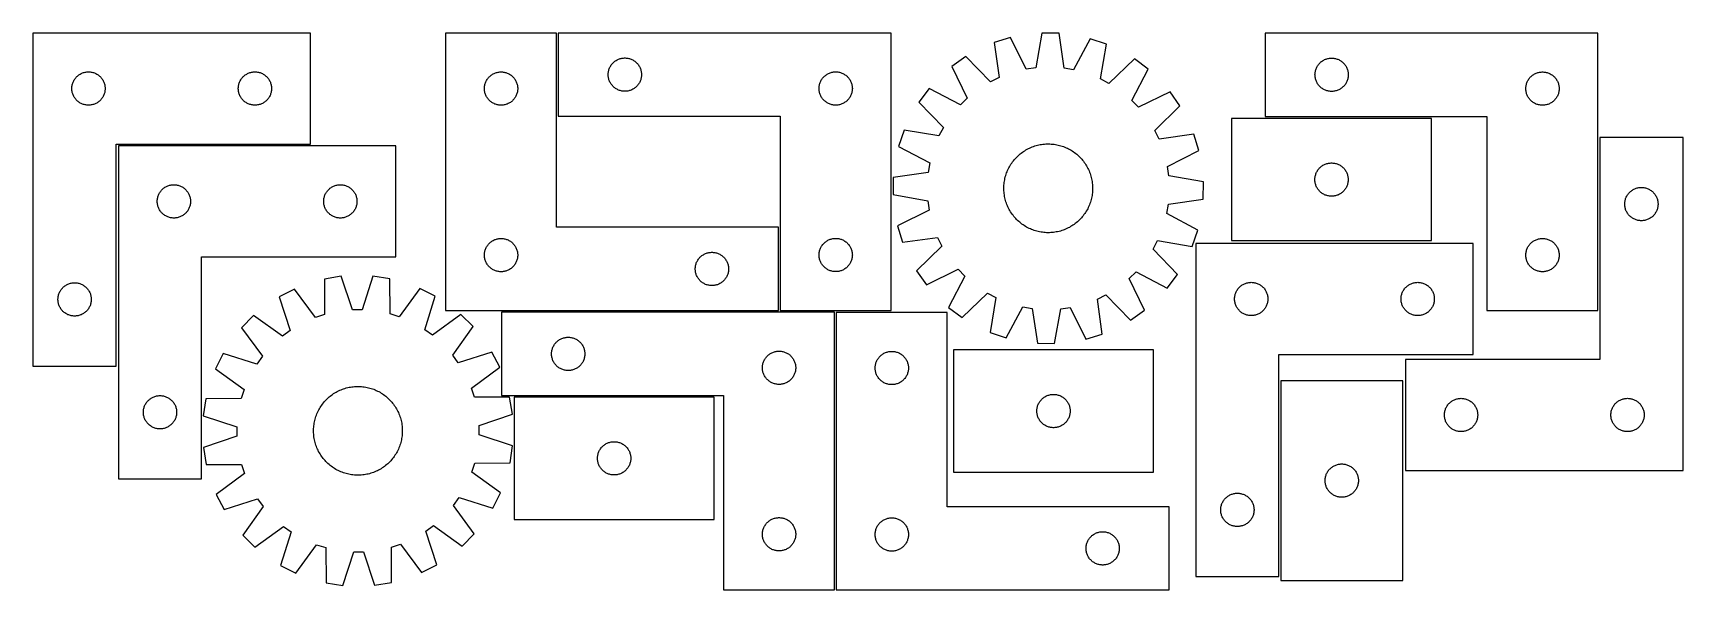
# Model space of a CAD drawing. Header units: millimetres. Extents: x 7 to 1493, y 7 to 509.
import ezdxf

# ---------------------------------------------------------------- set-up
doc = ezdxf.new("R2010")
doc.units = ezdxf.units.MM
doc.layers.add('CUT', color=7, linetype='CONTINUOUS', true_color=0x000000)

msp = doc.modelspace()

# ---------------------------------------------------------------- linework, layer by layer
at = {"layer": 'CUT'}
for p, q in [((6.607504, 508.832787), (6.607504, 208.832787)), ((256.607504, 508.832787), (6.607504, 508.832787)), ((256.607504, 408.832787), (256.607504, 508.832787)), ((478.391206, 508.777618), (378.391206, 508.777618)), ((378.391206, 508.777618), (378.391206, 258.777618)), ((478.391206, 333.777618), (478.391206, 508.777618)), ((779.939845, 508.845739), (479.939845, 508.845739)), ((479.939845, 508.845739), (479.939845, 433.845739)), ((779.939845, 258.845739), (779.939845, 508.845739)), ((915.786159, 508.815881), (910.196572, 477.547187)), ((931.170638, 508.595952), (915.786159, 508.815881)), ((935.864117, 477.180255), (931.170638, 508.595952)), ((1416.846813, 508.748082), (1116.846813, 508.748082)), ((1116.846813, 508.748082), (1116.846813, 433.748082)), ((1416.846813, 258.748082), (1416.846813, 508.748082)), ((887.537736, 504.754793), (872.838266, 500.209893)), ((872.838266, 500.209893), (877.18481, 468.74432)), ((901.709484, 476.327054), (887.537736, 504.754793)), ((959.291429, 503.729034), (944.312858, 475.718015)), ((973.854976, 498.765803), (959.291429, 503.729034)), ((968.610756, 467.437335), (973.854976, 498.765803)), ((525.43443, 475.165805), (525.650315, 475.907461)), ((525.650315, 475.907461), (525.904093, 476.63702)), ((525.904093, 476.63702), (526.195092, 477.352547)), ((526.195092, 477.352547), (526.522539, 478.052146)), ((526.522539, 478.052146), (526.885567, 478.73396)), ((526.885567, 478.73396), (527.283212, 479.396182)), ((527.283212, 479.396182), (527.71442, 480.037055)), ((527.71442, 480.037055), (528.178048, 480.654881)), ((528.178048, 480.654881), (528.672866, 481.248021)), ((528.672866, 481.248021), (529.197563, 481.814901)), ((529.197563, 481.814901), (529.750745, 482.354019)), ((529.750745, 482.354019), (530.330948, 482.863945)), ((530.330948, 482.863945), (530.936631, 483.343327)), ((530.936631, 483.343327), (531.56619, 483.790894)), ((531.56619, 483.790894), (532.217953, 484.205458)), ((532.217953, 484.205458), (532.890194, 484.585921)), ((532.890194, 484.585921), (533.58113, 484.931273)), ((533.58113, 484.931273), (534.288927, 485.240598)), ((534.288927, 485.240598), (535.01171, 485.513077)), ((535.01171, 485.513077), (535.747561, 485.747987)), ((535.747561, 485.747987), (536.494529, 485.944704)), ((536.494529, 485.944704), (537.250634, 486.102708)), ((537.250634, 486.102708), (538.01387, 486.221579)), ((538.01387, 486.221579), (538.782213, 486.301002)), ((538.782213, 486.301002), (539.553627, 486.340766)), ((539.553627, 486.340766), (540.326064, 486.340766)), ((540.326064, 486.340766), (541.097477, 486.301002)), ((541.097477, 486.301002), (541.865821, 486.221579)), ((541.865821, 486.221579), (542.629057, 486.102708)), ((542.629057, 486.102708), (543.385162, 485.944704)), ((543.385162, 485.944704), (544.13213, 485.747987)), ((544.13213, 485.747987), (544.867981, 485.513077)), ((544.867981, 485.513077), (545.590764, 485.240598)), ((545.590764, 485.240598), (546.298561, 484.931273)), ((546.298561, 484.931273), (546.989497, 484.585921)), ((546.989497, 484.585921), (547.661737, 484.205458)), ((547.661737, 484.205458), (548.313501, 483.790894)), ((548.313501, 483.790894), (548.94306, 483.343327)), ((548.94306, 483.343327), (549.548743, 482.863945)), ((549.548743, 482.863945), (550.128945, 482.354019)), ((550.128945, 482.354019), (550.682128, 481.814901)), ((550.682128, 481.814901), (551.206824, 481.248021)), ((551.206824, 481.248021), (551.701643, 480.654881)), ((551.701643, 480.654881), (552.16527, 480.037055)), ((552.16527, 480.037055), (552.596479, 479.396182)), ((552.596479, 479.396182), (552.994124, 478.73396)), ((552.994124, 478.73396), (553.357152, 478.052146)), ((553.357152, 478.052146), (553.684599, 477.352547)), ((553.684599, 477.352547), (553.975598, 476.63702)), ((553.975598, 476.63702), (554.229376, 475.907461)), ((554.229376, 475.907461), (554.445261, 475.165805)), ((847.227365, 487.618326), (834.651789, 478.753483)), ((834.651789, 478.753483), (848.508995, 450.1711)), ((869.490152, 464.961251), (847.227365, 487.618326)), ((910.196572, 477.547187), (901.709484, 476.327054)), ((944.312858, 475.718015), (935.864117, 477.180255)), ((999.095478, 485.447286), (976.194129, 463.435858)), ((996.743932, 448.051999), (1011.412511, 476.22659)), ((1011.412511, 476.22659), (999.095478, 485.447286)), ((1162.341397, 475.068149), (1162.557282, 475.809805)), ((1162.557282, 475.809805), (1162.81106, 476.539364)), ((1162.81106, 476.539364), (1163.102059, 477.254891)), ((1163.102059, 477.254891), (1163.429506, 477.954489)), ((1163.429506, 477.954489), (1163.792534, 478.636303)), ((1163.792534, 478.636303), (1164.190179, 479.298525)), ((1164.190179, 479.298525), (1164.621388, 479.939399)), ((1164.621388, 479.939399), (1165.085015, 480.557225)), ((1165.085015, 480.557225), (1165.579834, 481.150364)), ((1165.579834, 481.150364), (1166.10453, 481.717245)), ((1166.10453, 481.717245), (1166.657712, 482.256363)), ((1166.657712, 482.256363), (1167.237915, 482.766289)), ((1167.237915, 482.766289), (1167.843598, 483.245671)), ((1167.843598, 483.245671), (1168.473157, 483.693238)), ((1168.473157, 483.693238), (1169.124921, 484.107802)), ((1169.124921, 484.107802), (1169.797161, 484.488264)), ((1169.797161, 484.488264), (1170.488097, 484.833616)), ((1170.488097, 484.833616), (1171.195894, 485.142942)), ((1171.195894, 485.142942), (1171.918677, 485.415421)), ((1171.918677, 485.415421), (1172.654528, 485.650331)), ((1172.654528, 485.650331), (1173.401496, 485.847048)), ((1173.401496, 485.847048), (1174.157601, 486.005052)), ((1174.157601, 486.005052), (1174.920837, 486.123923)), ((1174.920837, 486.123923), (1175.689181, 486.203345)), ((1175.689181, 486.203345), (1176.460594, 486.243109)), ((1176.460594, 486.243109), (1177.233031, 486.243109)), ((1177.233031, 486.243109), (1178.004445, 486.203345)), ((1178.004445, 486.203345), (1178.772788, 486.123923)), ((1178.772788, 486.123923), (1179.536024, 486.005052)), ((1179.536024, 486.005052), (1180.292129, 485.847048)), ((1180.292129, 485.847048), (1181.039097, 485.650331)), ((1181.039097, 485.650331), (1181.774948, 485.415421)), ((1181.774948, 485.415421), (1182.497731, 485.142942)), ((1182.497731, 485.142942), (1183.205528, 484.833616)), ((1183.205528, 484.833616), (1183.896464, 484.488264)), ((1183.896464, 484.488264), (1184.568705, 484.107802)), ((1184.568705, 484.107802), (1185.220468, 483.693238)), ((1185.220468, 483.693238), (1185.850027, 483.245671)), ((1185.850027, 483.245671), (1186.45571, 482.766289)), ((1186.45571, 482.766289), (1187.035913, 482.256363)), ((1187.035913, 482.256363), (1187.589095, 481.717245)), ((1187.589095, 481.717245), (1188.113792, 481.150364)), ((1188.113792, 481.150364), (1188.60861, 480.557225)), ((1188.60861, 480.557225), (1189.072238, 479.939399)), ((1189.072238, 479.939399), (1189.503446, 479.298525)), ((1189.503446, 479.298525), (1189.901091, 478.636303)), ((1189.901091, 478.636303), (1190.264119, 477.954489)), ((1190.264119, 477.954489), (1190.591566, 477.254891)), ((1190.591566, 477.254891), (1190.882565, 476.539364)), ((1190.882565, 476.539364), (1191.136343, 475.809805)), ((1191.136343, 475.809805), (1191.352228, 475.068149)), ((41.731664, 460.758762), (41.850534, 461.521998)), ((41.850534, 461.521998), (42.008538, 462.278103)), ((42.008538, 462.278103), (42.205256, 463.025071)), ((42.205256, 463.025071), (42.440165, 463.760922)), ((42.440165, 463.760922), (42.712644, 464.483705)), ((42.712644, 464.483705), (43.02197, 465.191502)), ((43.02197, 465.191502), (43.367322, 465.882438)), ((43.367322, 465.882438), (43.747784, 466.554679)), ((43.747784, 466.554679), (44.162349, 467.206442)), ((44.162349, 467.206442), (44.609915, 467.836001)), ((44.609915, 467.836001), (45.089297, 468.441684)), ((45.089297, 468.441684), (45.599223, 469.021887)), ((45.599223, 469.021887), (46.138341, 469.575069)), ((46.138341, 469.575069), (46.705222, 470.099766)), ((46.705222, 470.099766), (47.298362, 470.594584)), ((47.298362, 470.594584), (47.916187, 471.058212)), ((47.916187, 471.058212), (48.557061, 471.48942)), ((48.557061, 471.48942), (49.219283, 471.887065)), ((49.219283, 471.887065), (49.901097, 472.250093)), ((49.901097, 472.250093), (50.600695, 472.57754)), ((50.600695, 472.57754), (51.316222, 472.868539)), ((51.316222, 472.868539), (52.045781, 473.122317)), ((52.045781, 473.122317), (52.787437, 473.338202)), ((52.787437, 473.338202), (53.539223, 473.515622)), ((53.539223, 473.515622), (54.299145, 473.654105)), ((54.299145, 473.654105), (55.065189, 473.753285)), ((55.065189, 473.753285), (55.835322, 473.812898)), ((55.835322, 473.812898), (56.607504, 473.832787)), ((56.607504, 473.832787), (57.379685, 473.812898)), ((57.379685, 473.812898), (58.149819, 473.753285)), ((58.149819, 473.753285), (58.915862, 473.654105)), ((58.915862, 473.654105), (59.675785, 473.515622)), ((59.675785, 473.515622), (60.427571, 473.338202)), ((60.427571, 473.338202), (61.169226, 473.122317)), ((61.169226, 473.122317), (61.898785, 472.868539)), ((61.898785, 472.868539), (62.614312, 472.57754)), ((62.614312, 472.57754), (63.313911, 472.250093)), ((63.313911, 472.250093), (63.995725, 471.887065)), ((63.995725, 471.887065), (64.657947, 471.48942)), ((64.657947, 471.48942), (65.29882, 471.058212)), ((65.29882, 471.058212), (65.916646, 470.594584)), ((65.916646, 470.594584), (66.509786, 470.099766)), ((66.509786, 470.099766), (67.076666, 469.575069)), ((67.076666, 469.575069), (67.615784, 469.021887)), ((67.615784, 469.021887), (68.12571, 468.441684)), ((68.12571, 468.441684), (68.605092, 467.836001)), ((68.605092, 467.836001), (69.052659, 467.206442)), ((69.052659, 467.206442), (69.467223, 466.554679)), ((69.467223, 466.554679), (69.847686, 465.882438)), ((69.847686, 465.882438), (70.193038, 465.191502)), ((70.193038, 465.191502), (70.502363, 464.483705)), ((70.502363, 464.483705), (70.774842, 463.760922)), ((70.774842, 463.760922), (71.009752, 463.025071)), ((71.009752, 463.025071), (71.206469, 462.278103)), ((71.206469, 462.278103), (71.364473, 461.521998)), ((71.364473, 461.521998), (71.483344, 460.758762)), ((191.731664, 460.758762), (191.850534, 461.521998)), ((191.850534, 461.521998), (192.008538, 462.278103)), ((192.008538, 462.278103), (192.205256, 463.025071)), ((192.205256, 463.025071), (192.440165, 463.760922)), ((192.440165, 463.760922), (192.712644, 464.483705)), ((192.712644, 464.483705), (193.02197, 465.191502)), ((193.02197, 465.191502), (193.367322, 465.882438)), ((193.367322, 465.882438), (193.747784, 466.554679)), ((193.747784, 466.554679), (194.162349, 467.206442)), ((194.162349, 467.206442), (194.609915, 467.836001)), ((194.609915, 467.836001), (195.089297, 468.441684)), ((195.089297, 468.441684), (195.599223, 469.021887)), ((195.599223, 469.021887), (196.138341, 469.575069)), ((196.138341, 469.575069), (196.705222, 470.099766)), ((196.705222, 470.099766), (197.298362, 470.594584)), ((197.298362, 470.594584), (197.916187, 471.058212)), ((197.916187, 471.058212), (198.557061, 471.48942)), ((198.557061, 471.48942), (199.219283, 471.887065)), ((199.219283, 471.887065), (199.901097, 472.250093)), ((199.901097, 472.250093), (200.600695, 472.57754)), ((200.600695, 472.57754), (201.316222, 472.868539)), ((201.316222, 472.868539), (202.045781, 473.122317)), ((202.045781, 473.122317), (202.787437, 473.338202)), ((202.787437, 473.338202), (203.539223, 473.515622)), ((203.539223, 473.515622), (204.299145, 473.654105)), ((204.299145, 473.654105), (205.065189, 473.753285)), ((205.065189, 473.753285), (205.835322, 473.812898)), ((205.835322, 473.812898), (206.607504, 473.832787)), ((206.607504, 473.832787), (207.379685, 473.812898)), ((207.379685, 473.812898), (208.149819, 473.753285)), ((208.149819, 473.753285), (208.915862, 473.654105)), ((208.915862, 473.654105), (209.675785, 473.515622)), ((209.675785, 473.515622), (210.427571, 473.338202)), ((210.427571, 473.338202), (211.169226, 473.122317)), ((211.169226, 473.122317), (211.898785, 472.868539)), ((211.898785, 472.868539), (212.614312, 472.57754)), ((212.614312, 472.57754), (213.313911, 472.250093)), ((213.313911, 472.250093), (213.995725, 471.887065)), ((213.995725, 471.887065), (214.657947, 471.48942)), ((214.657947, 471.48942), (215.29882, 471.058212)), ((215.29882, 471.058212), (215.916646, 470.594584)), ((215.916646, 470.594584), (216.509786, 470.099766)), ((216.509786, 470.099766), (217.076666, 469.575069)), ((217.076666, 469.575069), (217.615784, 469.021887)), ((217.615784, 469.021887), (218.12571, 468.441684)), ((218.12571, 468.441684), (218.605092, 467.836001)), ((218.605092, 467.836001), (219.052659, 467.206442)), ((219.052659, 467.206442), (219.467223, 466.554679)), ((219.467223, 466.554679), (219.847686, 465.882438)), ((219.847686, 465.882438), (220.193038, 465.191502)), ((220.193038, 465.191502), (220.502363, 464.483705)), ((220.502363, 464.483705), (220.774842, 463.760922)), ((220.774842, 463.760922), (221.009752, 463.025071)), ((221.009752, 463.025071), (221.206469, 462.278103)), ((221.206469, 462.278103), (221.364473, 461.521998)), ((221.364473, 461.521998), (221.483344, 460.758762)), ((413.470707, 460.319933), (413.569887, 461.085976)), ((413.569887, 461.085976), (413.70837, 461.845899)), ((413.70837, 461.845899), (413.88579, 462.597684)), ((413.88579, 462.597684), (414.101675, 463.33934)), ((414.101675, 463.33934), (414.355453, 464.068899)), ((414.355453, 464.068899), (414.646452, 464.784426)), ((414.646452, 464.784426), (414.973899, 465.484024)), ((414.973899, 465.484024), (415.336927, 466.165839)), ((415.336927, 466.165839), (415.734572, 466.82806)), ((415.734572, 466.82806), (416.16578, 467.468934)), ((416.16578, 467.468934), (416.629408, 468.08676)), ((416.629408, 468.08676), (417.124227, 468.679899)), ((417.124227, 468.679899), (417.648923, 469.24678)), ((417.648923, 469.24678), (418.202105, 469.785898)), ((418.202105, 469.785898), (418.782308, 470.295824)), ((418.782308, 470.295824), (419.387991, 470.775206)), ((419.387991, 470.775206), (420.01755, 471.222773)), ((420.01755, 471.222773), (420.669314, 471.637337)), ((420.669314, 471.637337), (421.341554, 472.0178)), ((421.341554, 472.0178), (422.03249, 472.363151)), ((422.03249, 472.363151), (422.740287, 472.672477)), ((422.740287, 472.672477), (423.46307, 472.944956)), ((423.46307, 472.944956), (424.198921, 473.179866)), ((424.198921, 473.179866), (424.945889, 473.376583)), ((424.945889, 473.376583), (425.701994, 473.534587)), ((425.701994, 473.534587), (426.46523, 473.653458)), ((426.46523, 473.653458), (427.233574, 473.73288)), ((427.233574, 473.73288), (428.004987, 473.772645)), ((428.004987, 473.772645), (428.777424, 473.772645)), ((428.777424, 473.772645), (429.548837, 473.73288)), ((429.548837, 473.73288), (430.317181, 473.653458)), ((430.317181, 473.653458), (431.080417, 473.534587)), ((431.080417, 473.534587), (431.836522, 473.376583)), ((431.836522, 473.376583), (432.58349, 473.179866)), ((432.58349, 473.179866), (433.319341, 472.944956)), ((433.319341, 472.944956), (434.042124, 472.672477)), ((434.042124, 472.672477), (434.749921, 472.363151)), ((434.749921, 472.363151), (435.440857, 472.0178)), ((435.440857, 472.0178), (436.113098, 471.637337)), ((436.113098, 471.637337), (436.764861, 471.222773)), ((436.764861, 471.222773), (437.39442, 470.775206)), ((437.39442, 470.775206), (438.000103, 470.295824)), ((438.000103, 470.295824), (438.580306, 469.785898)), ((438.580306, 469.785898), (439.133488, 469.24678)), ((439.133488, 469.24678), (439.658184, 468.679899)), ((439.658184, 468.679899), (440.153003, 468.08676)), ((440.153003, 468.08676), (440.616631, 467.468934)), ((440.616631, 467.468934), (441.047839, 466.82806)), ((441.047839, 466.82806), (441.445484, 466.165839)), ((441.445484, 466.165839), (441.808512, 465.484024)), ((441.808512, 465.484024), (442.135959, 464.784426)), ((442.135959, 464.784426), (442.426958, 464.068899)), ((442.426958, 464.068899), (442.680736, 463.33934)), ((442.680736, 463.33934), (442.896621, 462.597684)), ((442.896621, 462.597684), (443.074041, 461.845899)), ((443.074041, 461.845899), (443.212524, 461.085976)), ((443.212524, 461.085976), (443.311704, 460.319933)), ((524.939845, 471.345739), (524.959734, 472.11792)), ((524.959734, 470.573557), (524.939845, 471.345739)), ((524.959734, 472.11792), (525.019347, 472.888054)), ((525.019347, 469.803424), (524.959734, 470.573557)), ((525.019347, 472.888054), (525.118527, 473.654097)), ((525.118527, 469.03738), (525.019347, 469.803424)), ((525.118527, 473.654097), (525.25701, 474.41402)), ((525.25701, 468.277458), (525.118527, 469.03738)), ((525.25701, 474.41402), (525.43443, 475.165805)), ((525.43443, 467.525672), (525.25701, 468.277458)), ((525.650315, 466.784016), (525.43443, 467.525672)), ((525.904093, 466.054457), (525.650315, 466.784016)), ((526.195092, 465.33893), (525.904093, 466.054457)), ((526.522539, 464.639332), (526.195092, 465.33893)), ((526.885567, 463.957518), (526.522539, 464.639332)), ((527.283212, 463.295296), (526.885567, 463.957518)), ((527.71442, 462.654422), (527.283212, 463.295296)), ((528.178048, 462.036596), (527.71442, 462.654422)), ((528.672866, 461.443457), (528.178048, 462.036596)), ((529.197563, 460.876576), (528.672866, 461.443457)), ((551.206824, 461.443457), (550.682128, 460.876576)), ((551.701643, 462.036596), (551.206824, 461.443457)), ((552.16527, 462.654422), (551.701643, 462.036596)), ((552.596479, 463.295296), (552.16527, 462.654422)), ((552.994124, 463.957518), (552.596479, 463.295296)), ((553.357152, 464.639332), (552.994124, 463.957518)), ((553.684599, 465.33893), (553.357152, 464.639332)), ((553.975598, 466.054457), (553.684599, 465.33893)), ((554.229376, 466.784016), (553.975598, 466.054457)), ((554.445261, 467.525672), (554.229376, 466.784016)), ((554.445261, 475.165805), (554.622681, 474.41402)), ((554.622681, 468.277458), (554.445261, 467.525672)), ((554.622681, 474.41402), (554.761164, 473.654097)), ((554.761164, 469.03738), (554.622681, 468.277458)), ((554.761164, 473.654097), (554.860344, 472.888054)), ((554.860344, 469.803424), (554.761164, 469.03738)), ((554.860344, 472.888054), (554.919957, 472.11792)), ((554.919957, 470.573557), (554.860344, 469.803424)), ((554.919957, 472.11792), (554.939845, 471.345739)), ((554.939845, 471.345739), (554.919957, 470.573557)), ((715.019347, 460.388054), (715.118527, 461.154097)), ((715.118527, 461.154097), (715.25701, 461.91402)), ((715.25701, 461.91402), (715.43443, 462.665805)), ((715.43443, 462.665805), (715.650315, 463.407461)), ((715.650315, 463.407461), (715.904093, 464.13702)), ((715.904093, 464.13702), (716.195092, 464.852547)), ((716.195092, 464.852547), (716.522539, 465.552146)), ((716.522539, 465.552146), (716.885567, 466.23396)), ((716.885567, 466.23396), (717.283212, 466.896182)), ((717.283212, 466.896182), (717.71442, 467.537055)), ((717.71442, 467.537055), (718.178048, 468.154881)), ((718.178048, 468.154881), (718.672866, 468.748021)), ((718.672866, 468.748021), (719.197563, 469.314901)), ((719.197563, 469.314901), (719.750745, 469.854019)), ((719.750745, 469.854019), (720.330948, 470.363945)), ((720.330948, 470.363945), (720.936631, 470.843327)), ((720.936631, 470.843327), (721.56619, 471.290894)), ((721.56619, 471.290894), (722.217953, 471.705458)), ((722.217953, 471.705458), (722.890194, 472.085921)), ((722.890194, 472.085921), (723.58113, 472.431273)), ((723.58113, 472.431273), (724.288927, 472.740598)), ((724.288927, 472.740598), (725.01171, 473.013077)), ((725.01171, 473.013077), (725.747561, 473.247987)), ((725.747561, 473.247987), (726.494529, 473.444704)), ((726.494529, 473.444704), (727.250634, 473.602708)), ((727.250634, 473.602708), (728.01387, 473.721579)), ((728.01387, 473.721579), (728.782213, 473.801002)), ((728.782213, 473.801002), (729.553627, 473.840766)), ((729.553627, 473.840766), (730.326064, 473.840766)), ((730.326064, 473.840766), (731.097477, 473.801002)), ((731.097477, 473.801002), (731.865821, 473.721579)), ((731.865821, 473.721579), (732.629057, 473.602708)), ((732.629057, 473.602708), (733.385162, 473.444704)), ((733.385162, 473.444704), (734.13213, 473.247987)), ((734.13213, 473.247987), (734.867981, 473.013077)), ((734.867981, 473.013077), (735.590764, 472.740598)), ((735.590764, 472.740598), (736.298561, 472.431273)), ((736.298561, 472.431273), (736.989497, 472.085921)), ((736.989497, 472.085921), (737.661737, 471.705458)), ((737.661737, 471.705458), (738.313501, 471.290894)), ((738.313501, 471.290894), (738.94306, 470.843327)), ((738.94306, 470.843327), (739.548743, 470.363945)), ((739.548743, 470.363945), (740.128945, 469.854019)), ((740.128945, 469.854019), (740.682128, 469.314901)), ((740.682128, 469.314901), (741.206824, 468.748021)), ((741.206824, 468.748021), (741.701643, 468.154881)), ((741.701643, 468.154881), (742.16527, 467.537055)), ((742.16527, 467.537055), (742.596479, 466.896182)), ((742.596479, 466.896182), (742.994124, 466.23396)), ((742.994124, 466.23396), (743.357152, 465.552146)), ((743.357152, 465.552146), (743.684599, 464.852547)), ((743.684599, 464.852547), (743.975598, 464.13702)), ((743.975598, 464.13702), (744.229376, 463.407461)), ((744.229376, 463.407461), (744.445261, 462.665805)), ((744.445261, 462.665805), (744.622681, 461.91402)), ((744.622681, 461.91402), (744.761164, 461.154097)), ((744.761164, 461.154097), (744.860344, 460.388054)), ((877.18481, 468.74432), (869.490152, 464.961251)), ((976.194129, 463.435858), (968.610756, 467.437335)), ((1161.846813, 471.248082), (1161.866701, 472.020264)), ((1161.866701, 470.475901), (1161.846813, 471.248082)), ((1161.866701, 472.020264), (1161.926314, 472.790397)), ((1161.926314, 469.705767), (1161.866701, 470.475901)), ((1161.926314, 472.790397), (1162.025494, 473.556441)), ((1162.025494, 468.939724), (1161.926314, 469.705767)), ((1162.025494, 473.556441), (1162.163977, 474.316363)), ((1162.163977, 468.179801), (1162.025494, 468.939724)), ((1162.163977, 474.316363), (1162.341397, 475.068149)), ((1162.341397, 467.428016), (1162.163977, 468.179801)), ((1162.557282, 466.68636), (1162.341397, 467.428016)), ((1162.81106, 465.956801), (1162.557282, 466.68636)), ((1163.102059, 465.241274), (1162.81106, 465.956801)), ((1163.429506, 464.541676), (1163.102059, 465.241274)), ((1163.792534, 463.859861), (1163.429506, 464.541676)), ((1164.190179, 463.19764), (1163.792534, 463.859861)), ((1164.621388, 462.556766), (1164.190179, 463.19764)), ((1165.085015, 461.93894), (1164.621388, 462.556766)), ((1165.579834, 461.345801), (1165.085015, 461.93894)), ((1166.10453, 460.77892), (1165.579834, 461.345801)), ((1188.113792, 461.345801), (1187.589095, 460.77892)), ((1188.60861, 461.93894), (1188.113792, 461.345801)), ((1189.072238, 462.556766), (1188.60861, 461.93894)), ((1189.503446, 463.19764), (1189.072238, 462.556766)), ((1189.901091, 463.859861), (1189.503446, 463.19764)), ((1190.264119, 464.541676), (1189.901091, 463.859861)), ((1190.591566, 465.241274), (1190.264119, 464.541676)), ((1190.882565, 465.956801), (1190.591566, 465.241274)), ((1191.136343, 466.68636), (1190.882565, 465.956801)), ((1191.352228, 467.428016), (1191.136343, 466.68636)), ((1191.352228, 475.068149), (1191.529648, 474.316363)), ((1191.529648, 468.179801), (1191.352228, 467.428016)), ((1191.529648, 474.316363), (1191.668131, 473.556441)), ((1191.668131, 468.939724), (1191.529648, 468.179801)), ((1191.668131, 473.556441), (1191.767311, 472.790397)), ((1191.767311, 469.705767), (1191.668131, 468.939724)), ((1191.767311, 472.790397), (1191.826924, 472.020264)), ((1191.826924, 470.475901), (1191.767311, 469.705767)), ((1191.826924, 472.020264), (1191.846813, 471.248082)), ((1191.846813, 471.248082), (1191.826924, 470.475901)), ((1351.926314, 460.290397), (1352.025494, 461.056441)), ((1352.025494, 461.056441), (1352.163977, 461.816363)), ((1352.163977, 461.816363), (1352.341397, 462.568149)), ((1352.341397, 462.568149), (1352.557282, 463.309805)), ((1352.557282, 463.309805), (1352.81106, 464.039364)), ((1352.81106, 464.039364), (1353.102059, 464.754891)), ((1353.102059, 464.754891), (1353.429506, 465.454489)), ((1353.429506, 465.454489), (1353.792534, 466.136303)), ((1353.792534, 466.136303), (1354.190179, 466.798525)), ((1354.190179, 466.798525), (1354.621388, 467.439399)), ((1354.621388, 467.439399), (1355.085015, 468.057225)), ((1355.085015, 468.057225), (1355.579834, 468.650364)), ((1355.579834, 468.650364), (1356.10453, 469.217245)), ((1356.10453, 469.217245), (1356.657712, 469.756363)), ((1356.657712, 469.756363), (1357.237915, 470.266289)), ((1357.237915, 470.266289), (1357.843598, 470.745671)), ((1357.843598, 470.745671), (1358.473157, 471.193238)), ((1358.473157, 471.193238), (1359.124921, 471.607802)), ((1359.124921, 471.607802), (1359.797161, 471.988264)), ((1359.797161, 471.988264), (1360.488097, 472.333616)), ((1360.488097, 472.333616), (1361.195894, 472.642942)), ((1361.195894, 472.642942), (1361.918677, 472.915421)), ((1361.918677, 472.915421), (1362.654528, 473.150331)), ((1362.654528, 473.150331), (1363.401496, 473.347048)), ((1363.401496, 473.347048), (1364.157601, 473.505052)), ((1364.157601, 473.505052), (1364.920837, 473.623923)), ((1364.920837, 473.623923), (1365.689181, 473.703345)), ((1365.689181, 473.703345), (1366.460594, 473.743109)), ((1366.460594, 473.743109), (1367.233031, 473.743109)), ((1367.233031, 473.743109), (1368.004445, 473.703345)), ((1368.004445, 473.703345), (1368.772788, 473.623923)), ((1368.772788, 473.623923), (1369.536024, 473.505052)), ((1369.536024, 473.505052), (1370.292129, 473.347048)), ((1370.292129, 473.347048), (1371.039097, 473.150331)), ((1371.039097, 473.150331), (1371.774948, 472.915421)), ((1371.774948, 472.915421), (1372.497731, 472.642942)), ((1372.497731, 472.642942), (1373.205528, 472.333616)), ((1373.205528, 472.333616), (1373.896464, 471.988264)), ((1373.896464, 471.988264), (1374.568705, 471.607802)), ((1374.568705, 471.607802), (1375.220468, 471.193238)), ((1375.220468, 471.193238), (1375.850027, 470.745671)), ((1375.850027, 470.745671), (1376.45571, 470.266289)), ((1376.45571, 470.266289), (1377.035913, 469.756363)), ((1377.035913, 469.756363), (1377.589095, 469.217245)), ((1377.589095, 469.217245), (1378.113792, 468.650364)), ((1378.113792, 468.650364), (1378.60861, 468.057225)), ((1378.60861, 468.057225), (1379.072238, 467.439399)), ((1379.072238, 467.439399), (1379.503446, 466.798525)), ((1379.503446, 466.798525), (1379.901091, 466.136303)), ((1379.901091, 466.136303), (1380.264119, 465.454489)), ((1380.264119, 465.454489), (1380.591566, 464.754891)), ((1380.591566, 464.754891), (1380.882565, 464.039364)), ((1380.882565, 464.039364), (1381.136343, 463.309805)), ((1381.136343, 463.309805), (1381.352228, 462.568149)), ((1381.352228, 462.568149), (1381.529648, 461.816363)), ((1381.529648, 461.816363), (1381.668131, 461.056441)), ((1381.668131, 461.056441), (1381.767311, 460.290397)), ((41.612477, 459.219005), (41.652241, 459.990418)), ((41.612477, 458.446568), (41.612477, 459.219005)), ((41.652241, 457.675155), (41.612477, 458.446568)), ((41.652241, 459.990418), (41.731664, 460.758762)), ((41.731664, 456.906811), (41.652241, 457.675155)), ((41.850534, 456.143575), (41.731664, 456.906811)), ((42.008538, 455.38747), (41.850534, 456.143575)), ((42.205256, 454.640502), (42.008538, 455.38747)), ((42.440165, 453.904651), (42.205256, 454.640502)), ((42.712644, 453.181868), (42.440165, 453.904651)), ((43.02197, 452.474071), (42.712644, 453.181868)), ((43.367322, 451.783135), (43.02197, 452.474071)), ((43.747784, 451.110895), (43.367322, 451.783135)), ((44.162349, 450.459131), (43.747784, 451.110895)), ((44.609915, 449.829572), (44.162349, 450.459131)), ((45.089297, 449.223889), (44.609915, 449.829572)), ((45.599223, 448.643686), (45.089297, 449.223889)), ((46.138341, 448.090504), (45.599223, 448.643686)), ((46.705222, 447.565808), (46.138341, 448.090504)), ((47.298362, 447.070989), (46.705222, 447.565808)), ((47.916187, 446.607361), (47.298362, 447.070989)), ((48.557061, 446.176153), (47.916187, 446.607361)), ((49.219283, 445.778508), (48.557061, 446.176153)), ((64.657947, 446.176153), (63.995725, 445.778508)), ((65.29882, 446.607361), (64.657947, 446.176153)), ((65.916646, 447.070989), (65.29882, 446.607361)), ((66.509786, 447.565808), (65.916646, 447.070989)), ((67.076666, 448.090504), (66.509786, 447.565808)), ((67.615784, 448.643686), (67.076666, 448.090504)), ((68.12571, 449.223889), (67.615784, 448.643686)), ((68.605092, 449.829572), (68.12571, 449.223889)), ((69.052659, 450.459131), (68.605092, 449.829572)), ((69.467223, 451.110895), (69.052659, 450.459131)), ((69.847686, 451.783135), (69.467223, 451.110895)), ((70.193038, 452.474071), (69.847686, 451.783135)), ((70.502363, 453.181868), (70.193038, 452.474071)), ((70.774842, 453.904651), (70.502363, 453.181868)), ((71.009752, 454.640502), (70.774842, 453.904651)), ((71.206469, 455.38747), (71.009752, 454.640502)), ((71.364473, 456.143575), (71.206469, 455.38747)), ((71.483344, 456.906811), (71.364473, 456.143575)), ((71.483344, 460.758762), (71.562767, 459.990418)), ((71.562767, 457.675155), (71.483344, 456.906811)), ((71.562767, 459.990418), (71.602531, 459.219005)), ((71.602531, 458.446568), (71.562767, 457.675155)), ((71.602531, 459.219005), (71.602531, 458.446568)), ((191.612477, 459.219005), (191.652241, 459.990418)), ((191.612477, 458.446568), (191.612477, 459.219005)), ((191.652241, 457.675155), (191.612477, 458.446568)), ((191.652241, 459.990418), (191.731664, 460.758762)), ((191.731664, 456.906811), (191.652241, 457.675155)), ((191.850534, 456.143575), (191.731664, 456.906811)), ((192.008538, 455.38747), (191.850534, 456.143575)), ((192.205256, 454.640502), (192.008538, 455.38747)), ((192.440165, 453.904651), (192.205256, 454.640502)), ((192.712644, 453.181868), (192.440165, 453.904651)), ((193.02197, 452.474071), (192.712644, 453.181868)), ((193.367322, 451.783135), (193.02197, 452.474071)), ((193.747784, 451.110895), (193.367322, 451.783135)), ((194.162349, 450.459131), (193.747784, 451.110895)), ((194.609915, 449.829572), (194.162349, 450.459131)), ((195.089297, 449.223889), (194.609915, 449.829572)), ((195.599223, 448.643686), (195.089297, 449.223889)), ((196.138341, 448.090504), (195.599223, 448.643686)), ((196.705222, 447.565808), (196.138341, 448.090504)), ((197.298362, 447.070989), (196.705222, 447.565808)), ((197.916187, 446.607361), (197.298362, 447.070989)), ((198.557061, 446.176153), (197.916187, 446.607361)), ((199.219283, 445.778508), (198.557061, 446.176153)), ((214.657947, 446.176153), (213.995725, 445.778508)), ((215.29882, 446.607361), (214.657947, 446.176153)), ((215.916646, 447.070989), (215.29882, 446.607361)), ((216.509786, 447.565808), (215.916646, 447.070989)), ((217.076666, 448.090504), (216.509786, 447.565808)), ((217.615784, 448.643686), (217.076666, 448.090504)), ((218.12571, 449.223889), (217.615784, 448.643686)), ((218.605092, 449.829572), (218.12571, 449.223889)), ((219.052659, 450.459131), (218.605092, 449.829572)), ((219.467223, 451.110895), (219.052659, 450.459131)), ((219.847686, 451.783135), (219.467223, 451.110895)), ((220.193038, 452.474071), (219.847686, 451.783135)), ((220.502363, 453.181868), (220.193038, 452.474071)), ((220.774842, 453.904651), (220.502363, 453.181868)), ((221.009752, 454.640502), (220.774842, 453.904651)), ((221.206469, 455.38747), (221.009752, 454.640502)), ((221.364473, 456.143575), (221.206469, 455.38747)), ((221.483344, 456.906811), (221.364473, 456.143575)), ((221.483344, 460.758762), (221.562767, 459.990418)), ((221.562767, 457.675155), (221.483344, 456.906811)), ((221.562767, 459.990418), (221.602531, 459.219005)), ((221.602531, 458.446568), (221.562767, 457.675155)), ((221.602531, 459.219005), (221.602531, 458.446568)), ((413.391206, 458.777618), (413.411094, 459.549799)), ((413.411094, 458.005436), (413.391206, 458.777618)), ((413.411094, 459.549799), (413.470707, 460.319933)), ((413.470707, 457.235303), (413.411094, 458.005436)), ((413.569887, 456.469259), (413.470707, 457.235303)), ((413.70837, 455.709337), (413.569887, 456.469259)), ((413.88579, 454.957551), (413.70837, 455.709337)), ((414.101675, 454.215895), (413.88579, 454.957551)), ((414.355453, 453.486336), (414.101675, 454.215895)), ((414.646452, 452.770809), (414.355453, 453.486336)), ((414.973899, 452.071211), (414.646452, 452.770809)), ((415.336927, 451.389397), (414.973899, 452.071211)), ((415.734572, 450.727175), (415.336927, 451.389397)), ((416.16578, 450.086301), (415.734572, 450.727175)), ((416.629408, 449.468475), (416.16578, 450.086301)), ((417.124227, 448.875336), (416.629408, 449.468475)), ((417.648923, 448.308455), (417.124227, 448.875336)), ((418.202105, 447.769337), (417.648923, 448.308455)), ((418.782308, 447.259411), (418.202105, 447.769337)), ((419.387991, 446.780029), (418.782308, 447.259411)), ((420.01755, 446.332462), (419.387991, 446.780029)), ((420.669314, 445.917898), (420.01755, 446.332462)), ((436.764861, 446.332462), (436.113098, 445.917898)), ((437.39442, 446.780029), (436.764861, 446.332462)), ((438.000103, 447.259411), (437.39442, 446.780029)), ((438.580306, 447.769337), (438.000103, 447.259411)), ((439.133488, 448.308455), (438.580306, 447.769337)), ((439.658184, 448.875336), (439.133488, 448.308455)), ((440.153003, 449.468475), (439.658184, 448.875336)), ((440.616631, 450.086301), (440.153003, 449.468475)), ((441.047839, 450.727175), (440.616631, 450.086301)), ((441.445484, 451.389397), (441.047839, 450.727175)), ((441.808512, 452.071211), (441.445484, 451.389397)), ((442.135959, 452.770809), (441.808512, 452.071211)), ((442.426958, 453.486336), (442.135959, 452.770809)), ((442.680736, 454.215895), (442.426958, 453.486336)), ((442.896621, 454.957551), (442.680736, 454.215895)), ((443.074041, 455.709337), (442.896621, 454.957551)), ((443.212524, 456.469259), (443.074041, 455.709337)), ((443.311704, 457.235303), (443.212524, 456.469259)), ((443.311704, 460.319933), (443.371317, 459.549799)), ((443.371317, 458.005436), (443.311704, 457.235303)), ((443.371317, 459.549799), (443.391206, 458.777618)), ((443.391206, 458.777618), (443.371317, 458.005436)), ((529.750745, 460.337458), (529.197563, 460.876576)), ((530.330948, 459.827532), (529.750745, 460.337458)), ((530.936631, 459.34815), (530.330948, 459.827532)), ((531.56619, 458.900583), (530.936631, 459.34815)), ((532.217953, 458.486019), (531.56619, 458.900583)), ((532.890194, 458.105557), (532.217953, 458.486019)), ((533.58113, 457.760205), (532.890194, 458.105557)), ((534.288927, 457.450879), (533.58113, 457.760205)), ((535.01171, 457.1784), (534.288927, 457.450879)), ((535.747561, 456.943491), (535.01171, 457.1784)), ((536.494529, 456.746773), (535.747561, 456.943491)), ((537.250634, 456.588769), (536.494529, 456.746773)), ((538.01387, 456.469899), (537.250634, 456.588769)), ((538.782213, 456.390476), (538.01387, 456.469899)), ((539.553627, 456.350712), (538.782213, 456.390476)), ((540.326064, 456.350712), (539.553627, 456.350712)), ((541.097477, 456.390476), (540.326064, 456.350712)), ((541.865821, 456.469899), (541.097477, 456.390476)), ((542.629057, 456.588769), (541.865821, 456.469899)), ((543.385162, 456.746773), (542.629057, 456.588769)), ((544.13213, 456.943491), (543.385162, 456.746773)), ((544.867981, 457.1784), (544.13213, 456.943491)), ((545.590764, 457.450879), (544.867981, 457.1784)), ((546.298561, 457.760205), (545.590764, 457.450879)), ((546.989497, 458.105557), (546.298561, 457.760205)), ((547.661737, 458.486019), (546.989497, 458.105557)), ((548.313501, 458.900583), (547.661737, 458.486019)), ((548.94306, 459.34815), (548.313501, 458.900583)), ((549.548743, 459.827532), (548.94306, 459.34815)), ((550.128945, 460.337458), (549.548743, 459.827532)), ((550.682128, 460.876576), (550.128945, 460.337458)), ((714.939845, 458.845739), (714.959734, 459.61792)), ((714.959734, 458.073557), (714.939845, 458.845739)), ((714.959734, 459.61792), (715.019347, 460.388054)), ((715.019347, 457.303424), (714.959734, 458.073557)), ((715.118527, 456.53738), (715.019347, 457.303424)), ((715.25701, 455.777458), (715.118527, 456.53738)), ((715.43443, 455.025672), (715.25701, 455.777458)), ((715.650315, 454.284016), (715.43443, 455.025672)), ((715.904093, 453.554457), (715.650315, 454.284016)), ((716.195092, 452.83893), (715.904093, 453.554457)), ((716.522539, 452.139332), (716.195092, 452.83893)), ((716.885567, 451.457518), (716.522539, 452.139332)), ((717.283212, 450.795296), (716.885567, 451.457518)), ((717.71442, 450.154422), (717.283212, 450.795296)), ((718.178048, 449.536596), (717.71442, 450.154422)), ((718.672866, 448.943457), (718.178048, 449.536596)), ((719.197563, 448.376576), (718.672866, 448.943457)), ((719.750745, 447.837458), (719.197563, 448.376576)), ((720.330948, 447.327532), (719.750745, 447.837458)), ((720.936631, 446.84815), (720.330948, 447.327532)), ((721.56619, 446.400583), (720.936631, 446.84815)), ((722.217953, 445.986019), (721.56619, 446.400583)), ((738.313501, 446.400583), (737.661737, 445.986019)), ((738.94306, 446.84815), (738.313501, 446.400583)), ((739.548743, 447.327532), (738.94306, 446.84815)), ((740.128945, 447.837458), (739.548743, 447.327532)), ((740.682128, 448.376576), (740.128945, 447.837458)), ((741.206824, 448.943457), (740.682128, 448.376576)), ((741.701643, 449.536596), (741.206824, 448.943457)), ((742.16527, 450.154422), (741.701643, 449.536596)), ((742.596479, 450.795296), (742.16527, 450.154422)), ((742.994124, 451.457518), (742.596479, 450.795296)), ((743.357152, 452.139332), (742.994124, 451.457518)), ((743.684599, 452.83893), (743.357152, 452.139332)), ((743.975598, 453.554457), (743.684599, 452.83893)), ((744.229376, 454.284016), (743.975598, 453.554457)), ((744.445261, 455.025672), (744.229376, 454.284016)), ((744.622681, 455.777458), (744.445261, 455.025672)), ((744.761164, 456.53738), (744.622681, 455.777458)), ((744.860344, 457.303424), (744.761164, 456.53738)), ((744.860344, 460.388054), (744.919957, 459.61792)), ((744.919957, 458.073557), (744.860344, 457.303424)), ((744.919957, 459.61792), (744.939845, 458.845739)), ((744.939845, 458.845739), (744.919957, 458.073557)), ((814.185383, 458.863987), (804.964686, 446.546954)), ((804.964686, 446.546954), (826.976115, 423.645605)), ((842.359973, 444.195408), (814.185383, 458.863987)), ((848.508995, 450.1711), (842.359973, 444.195408)), ((1002.719624, 441.902977), (996.743932, 448.051999)), ((1031.302007, 455.760184), (1002.719624, 441.902977)), ((1040.166849, 443.184608), (1031.302007, 455.760184)), ((1166.657712, 460.239802), (1166.10453, 460.77892)), ((1167.237915, 459.729876), (1166.657712, 460.239802)), ((1167.843598, 459.250494), (1167.237915, 459.729876)), ((1168.473157, 458.802927), (1167.843598, 459.250494)), ((1169.124921, 458.388363), (1168.473157, 458.802927)), ((1169.797161, 458.0079), (1169.124921, 458.388363)), ((1170.488097, 457.662548), (1169.797161, 458.0079)), ((1171.195894, 457.353223), (1170.488097, 457.662548)), ((1171.918677, 457.080744), (1171.195894, 457.353223)), ((1172.654528, 456.845834), (1171.918677, 457.080744)), ((1173.401496, 456.649117), (1172.654528, 456.845834)), ((1174.157601, 456.491113), (1173.401496, 456.649117)), ((1174.920837, 456.372242), (1174.157601, 456.491113)), ((1175.689181, 456.29282), (1174.920837, 456.372242)), ((1176.460594, 456.253055), (1175.689181, 456.29282)), ((1177.233031, 456.253055), (1176.460594, 456.253055)), ((1178.004445, 456.29282), (1177.233031, 456.253055)), ((1178.772788, 456.372242), (1178.004445, 456.29282)), ((1179.536024, 456.491113), (1178.772788, 456.372242)), ((1180.292129, 456.649117), (1179.536024, 456.491113)), ((1181.039097, 456.845834), (1180.292129, 456.649117)), ((1181.774948, 457.080744), (1181.039097, 456.845834)), ((1182.497731, 457.353223), (1181.774948, 457.080744)), ((1183.205528, 457.662548), (1182.497731, 457.353223)), ((1183.896464, 458.0079), (1183.205528, 457.662548)), ((1184.568705, 458.388363), (1183.896464, 458.0079)), ((1185.220468, 458.802927), (1184.568705, 458.388363)), ((1185.850027, 459.250494), (1185.220468, 458.802927)), ((1186.45571, 459.729876), (1185.850027, 459.250494)), ((1187.035913, 460.239802), (1186.45571, 459.729876)), ((1187.589095, 460.77892), (1187.035913, 460.239802)), ((1351.846813, 458.748082), (1351.866701, 459.520264)), ((1351.866701, 457.975901), (1351.846813, 458.748082)), ((1351.866701, 459.520264), (1351.926314, 460.290397)), ((1351.926314, 457.205767), (1351.866701, 457.975901)), ((1352.025494, 456.439724), (1351.926314, 457.205767)), ((1352.163977, 455.679801), (1352.025494, 456.439724)), ((1352.341397, 454.928016), (1352.163977, 455.679801)), ((1352.557282, 454.18636), (1352.341397, 454.928016)), ((1352.81106, 453.456801), (1352.557282, 454.18636)), ((1353.102059, 452.741274), (1352.81106, 453.456801)), ((1353.429506, 452.041676), (1353.102059, 452.741274)), ((1353.792534, 451.359861), (1353.429506, 452.041676)), ((1354.190179, 450.69764), (1353.792534, 451.359861)), ((1354.621388, 450.056766), (1354.190179, 450.69764)), ((1355.085015, 449.43894), (1354.621388, 450.056766)), ((1355.579834, 448.845801), (1355.085015, 449.43894)), ((1356.10453, 448.27892), (1355.579834, 448.845801)), ((1356.657712, 447.739802), (1356.10453, 448.27892)), ((1357.237915, 447.229876), (1356.657712, 447.739802)), ((1357.843598, 446.750494), (1357.237915, 447.229876)), ((1358.473157, 446.302927), (1357.843598, 446.750494)), ((1359.124921, 445.888363), (1358.473157, 446.302927)), ((1375.220468, 446.302927), (1374.568705, 445.888363)), ((1375.850027, 446.750494), (1375.220468, 446.302927)), ((1376.45571, 447.229876), (1375.850027, 446.750494)), ((1377.035913, 447.739802), (1376.45571, 447.229876)), ((1377.589095, 448.27892), (1377.035913, 447.739802)), ((1378.113792, 448.845801), (1377.589095, 448.27892)), ((1378.60861, 449.43894), (1378.113792, 448.845801)), ((1379.072238, 450.056766), (1378.60861, 449.43894)), ((1379.503446, 450.69764), (1379.072238, 450.056766)), ((1379.901091, 451.359861), (1379.503446, 450.69764)), ((1380.264119, 452.041676), (1379.901091, 451.359861)), ((1380.591566, 452.741274), (1380.264119, 452.041676)), ((1380.882565, 453.456801), (1380.591566, 452.741274)), ((1381.136343, 454.18636), (1380.882565, 453.456801)), ((1381.352228, 454.928016), (1381.136343, 454.18636)), ((1381.529648, 455.679801), (1381.352228, 454.928016)), ((1381.668131, 456.439724), (1381.529648, 455.679801)), ((1381.767311, 457.205767), (1381.668131, 456.439724)), ((1381.767311, 460.290397), (1381.826924, 459.520264)), ((1381.826924, 457.975901), (1381.767311, 457.205767)), ((1381.826924, 459.520264), (1381.846813, 458.748082)), ((1381.846813, 458.748082), (1381.826924, 457.975901)), ((49.901097, 445.41548), (49.219283, 445.778508)), ((50.600695, 445.088033), (49.901097, 445.41548)), ((51.316222, 444.797034), (50.600695, 445.088033)), ((52.045781, 444.543256), (51.316222, 444.797034)), ((52.787437, 444.327371), (52.045781, 444.543256)), ((53.539223, 444.149951), (52.787437, 444.327371)), ((54.299145, 444.011468), (53.539223, 444.149951)), ((55.065189, 443.912288), (54.299145, 444.011468)), ((55.835322, 443.852675), (55.065189, 443.912288)), ((56.607504, 443.832787), (55.835322, 443.852675)), ((57.379685, 443.852675), (56.607504, 443.832787)), ((58.149819, 443.912288), (57.379685, 443.852675)), ((58.915862, 444.011468), (58.149819, 443.912288)), ((59.675785, 444.149951), (58.915862, 444.011468)), ((60.427571, 444.327371), (59.675785, 444.149951)), ((61.169226, 444.543256), (60.427571, 444.327371)), ((61.898785, 444.797034), (61.169226, 444.543256)), ((62.614312, 445.088033), (61.898785, 444.797034)), ((63.313911, 445.41548), (62.614312, 445.088033)), ((63.995725, 445.778508), (63.313911, 445.41548)), ((199.901097, 445.41548), (199.219283, 445.778508)), ((200.600695, 445.088033), (199.901097, 445.41548)), ((201.316222, 444.797034), (200.600695, 445.088033)), ((202.045781, 444.543256), (201.316222, 444.797034)), ((202.787437, 444.327371), (202.045781, 444.543256)), ((203.539223, 444.149951), (202.787437, 444.327371)), ((204.299145, 444.011468), (203.539223, 444.149951)), ((205.065189, 443.912288), (204.299145, 444.011468)), ((205.835322, 443.852675), (205.065189, 443.912288)), ((206.607504, 443.832787), (205.835322, 443.852675)), ((207.379685, 443.852675), (206.607504, 443.832787)), ((208.149819, 443.912288), (207.379685, 443.852675)), ((208.915862, 444.011468), (208.149819, 443.912288)), ((209.675785, 444.149951), (208.915862, 444.011468)), ((210.427571, 444.327371), (209.675785, 444.149951)), ((211.169226, 444.543256), (210.427571, 444.327371)), ((211.898785, 444.797034), (211.169226, 444.543256)), ((212.614312, 445.088033), (211.898785, 444.797034)), ((213.313911, 445.41548), (212.614312, 445.088033)), ((213.995725, 445.778508), (213.313911, 445.41548)), ((421.341554, 445.537436), (420.669314, 445.917898)), ((422.03249, 445.192084), (421.341554, 445.537436)), ((422.740287, 444.882758), (422.03249, 445.192084)), ((423.46307, 444.610279), (422.740287, 444.882758)), ((424.198921, 444.375369), (423.46307, 444.610279)), ((424.945889, 444.178652), (424.198921, 444.375369)), ((425.701994, 444.020648), (424.945889, 444.178652)), ((426.46523, 443.901777), (425.701994, 444.020648)), ((427.233574, 443.822355), (426.46523, 443.901777)), ((428.004987, 443.782591), (427.233574, 443.822355)), ((428.777424, 443.782591), (428.004987, 443.782591)), ((429.548837, 443.822355), (428.777424, 443.782591)), ((430.317181, 443.901777), (429.548837, 443.822355)), ((431.080417, 444.020648), (430.317181, 443.901777)), ((431.836522, 444.178652), (431.080417, 444.020648)), ((432.58349, 444.375369), (431.836522, 444.178652)), ((433.319341, 444.610279), (432.58349, 444.375369)), ((434.042124, 444.882758), (433.319341, 444.610279)), ((434.749921, 445.192084), (434.042124, 444.882758)), ((435.440857, 445.537436), (434.749921, 445.192084)), ((436.113098, 445.917898), (435.440857, 445.537436)), ((479.939845, 433.845739), (679.939845, 433.845739)), ((679.939845, 433.845739), (679.939845, 258.845739)), ((722.890194, 445.605557), (722.217953, 445.986019)), ((723.58113, 445.260205), (722.890194, 445.605557)), ((724.288927, 444.950879), (723.58113, 445.260205)), ((725.01171, 444.6784), (724.288927, 444.950879)), ((725.747561, 444.443491), (725.01171, 444.6784)), ((726.494529, 444.246773), (725.747561, 444.443491)), ((727.250634, 444.088769), (726.494529, 444.246773)), ((728.01387, 443.969899), (727.250634, 444.088769)), ((728.782213, 443.890476), (728.01387, 443.969899)), ((729.553627, 443.850712), (728.782213, 443.890476)), ((730.326064, 443.850712), (729.553627, 443.850712)), ((731.097477, 443.890476), (730.326064, 443.850712)), ((731.865821, 443.969899), (731.097477, 443.890476)), ((732.629057, 444.088769), (731.865821, 443.969899)), ((733.385162, 444.246773), (732.629057, 444.088769)), ((734.13213, 444.443491), (733.385162, 444.246773)), ((734.867981, 444.6784), (734.13213, 444.443491)), ((735.590764, 444.950879), (734.867981, 444.6784)), ((736.298561, 445.260205), (735.590764, 444.950879)), ((736.989497, 445.605557), (736.298561, 445.260205)), ((737.661737, 445.986019), (736.989497, 445.605557)), ((1017.509775, 420.92182), (1040.166849, 443.184608)), ((1266.754212, 431.770538), (1086.754212, 431.770538)), ((1086.754212, 431.770538), (1086.754212, 321.770538)), ((1116.846813, 433.748082), (1316.846813, 433.748082)), ((1266.754212, 321.770538), (1266.754212, 431.770538)), ((1316.846813, 433.748082), (1316.846813, 258.748082)), ((1359.797161, 445.5079), (1359.124921, 445.888363)), ((1360.488097, 445.162548), (1359.797161, 445.5079)), ((1361.195894, 444.853223), (1360.488097, 445.162548)), ((1361.918677, 444.580744), (1361.195894, 444.853223)), ((1362.654528, 444.345834), (1361.918677, 444.580744)), ((1363.401496, 444.149117), (1362.654528, 444.345834)), ((1364.157601, 443.991113), (1363.401496, 444.149117)), ((1364.920837, 443.872242), (1364.157601, 443.991113)), ((1365.689181, 443.79282), (1364.920837, 443.872242)), ((1366.460594, 443.753055), (1365.689181, 443.79282)), ((1367.233031, 443.753055), (1366.460594, 443.753055)), ((1368.004445, 443.79282), (1367.233031, 443.753055)), ((1368.772788, 443.872242), (1368.004445, 443.79282)), ((1369.536024, 443.991113), (1368.772788, 443.872242)), ((1370.292129, 444.149117), (1369.536024, 443.991113)), ((1371.039097, 444.345834), (1370.292129, 444.149117)), ((1371.774948, 444.580744), (1371.039097, 444.345834)), ((1372.497731, 444.853223), (1371.774948, 444.580744)), ((1373.205528, 445.162548), (1372.497731, 444.853223)), ((1373.896464, 445.5079), (1373.205528, 445.162548)), ((1374.568705, 445.888363), (1373.896464, 445.5079)), ((791.64617, 421.306452), (786.682939, 406.742906)), ((822.974638, 416.062232), (791.64617, 421.306452)), ((826.976115, 423.645605), (822.974638, 416.062232)), ((1021.292844, 413.227162), (1017.509775, 420.92182)), ((1052.758417, 417.573707), (1021.292844, 413.227162)), ((1057.303317, 402.874236), (1052.758417, 417.573707)), ((81.607504, 208.832787), (81.607504, 408.832787)), ((81.607504, 408.832787), (256.607504, 408.832787)), ((83.547445, 407.155052), (83.547445, 107.155052)), ((333.547445, 407.155052), (83.547445, 407.155052)), ((333.547445, 307.155052), (333.547445, 407.155052)), ((786.682939, 406.742906), (814.693957, 391.764334)), ((898.177747, 401.44316), (899.210454, 402.159066)), ((899.210454, 402.159066), (900.265139, 402.842182)), ((900.265139, 402.842182), (901.34076, 403.491832)), ((901.34076, 403.491832), (902.436257, 404.107375)), ((902.436257, 404.107375), (903.550548, 404.688204)), ((903.550548, 404.688204), (904.682533, 405.233746)), ((904.682533, 405.233746), (905.831096, 405.743462)), ((905.831096, 405.743462), (906.995103, 406.21685)), ((906.995103, 406.21685), (908.173404, 406.653441)), ((908.173404, 406.653441), (909.364838, 407.052806)), ((909.364838, 407.052806), (910.568229, 407.414549)), ((910.568229, 407.414549), (911.782388, 407.738315)), ((911.782388, 407.738315), (913.006117, 408.023784)), ((913.006117, 408.023784), (914.23821, 408.270673)), ((914.23821, 408.270673), (915.47745, 408.47874)), ((915.47745, 408.47874), (916.722614, 408.647778)), ((916.722614, 408.647778), (917.972473, 408.777621)), ((917.972473, 408.777621), (919.225793, 408.868142)), ((919.225793, 408.868142), (920.481339, 408.91925)), ((920.481339, 408.91925), (921.737871, 408.930895)), ((921.737871, 408.930895), (922.994148, 408.903065)), ((922.994148, 408.903065), (924.248931, 408.835789)), ((924.248931, 408.835789), (925.500982, 408.729133)), ((925.500982, 408.729133), (926.749064, 408.583201)), ((926.749064, 408.583201), (927.991948, 408.398138)), ((927.991948, 408.398138), (929.228404, 408.174126)), ((929.228404, 408.174126), (930.457215, 407.911387)), ((930.457215, 407.911387), (931.677166, 407.610179)), ((931.677166, 407.610179), (932.887054, 407.270801)), ((932.887054, 407.270801), (934.085685, 406.893586)), ((934.085685, 406.893586), (935.271876, 406.478908)), ((935.271876, 406.478908), (936.444456, 406.027175)), ((936.444456, 406.027175), (937.602268, 405.538834)), ((937.602268, 405.538834), (938.74417, 405.014366)), ((938.74417, 405.014366), (939.869035, 404.454288)), ((939.869035, 404.454288), (940.975752, 403.859154)), ((940.975752, 403.859154), (942.063229, 403.229551)), ((942.063229, 403.229551), (943.130393, 402.5661)), ((943.130393, 402.5661), (944.176191, 401.869456)), ((944.176191, 401.869456), (945.199591, 401.140306)), ((1028.875578, 388.702488), (1057.303317, 402.874236)), ((1493.472534, 414.723175), (1418.472534, 414.723175)), ((1418.472534, 414.723175), (1418.472534, 214.723175)), ((1493.472534, 114.723175), (1493.472534, 414.723175)), ((814.693957, 391.764334), (813.231718, 383.315593)), ((885.397607, 386.195646), (885.957685, 387.320511)), ((885.957685, 387.320511), (886.552818, 388.427228)), ((886.552818, 388.427228), (887.182422, 389.514705)), ((887.182422, 389.514705), (887.845873, 390.581869)), ((887.845873, 390.581869), (888.542517, 391.627668)), ((888.542517, 391.627668), (889.271666, 392.651068)), ((889.271666, 392.651068), (890.032602, 393.65106)), ((890.032602, 393.65106), (890.824572, 394.626657)), ((890.824572, 394.626657), (891.646796, 395.576896)), ((891.646796, 395.576896), (892.498462, 396.500839)), ((892.498462, 396.500839), (893.37873, 397.397575)), ((893.37873, 397.397575), (894.28673, 398.266219)), ((894.28673, 398.266219), (895.221568, 399.105914)), ((895.221568, 399.105914), (896.182319, 399.915829)), ((896.182319, 399.915829), (897.168036, 400.695168)), ((897.168036, 400.695168), (898.177747, 401.44316)), ((945.199591, 401.140306), (946.199583, 400.379371)), ((946.199583, 400.379371), (947.17518, 399.5874)), ((947.17518, 399.5874), (948.12542, 398.765176)), ((948.12542, 398.765176), (949.049363, 397.91351)), ((949.049363, 397.91351), (949.946099, 397.033242)), ((949.946099, 397.033242), (950.814743, 396.125242)), ((950.814743, 396.125242), (951.654437, 395.190405)), ((951.654437, 395.190405), (952.464353, 394.229654)), ((952.464353, 394.229654), (953.243692, 393.243936)), ((953.243692, 393.243936), (953.991683, 392.234226)), ((953.991683, 392.234226), (954.70759, 391.201519)), ((954.70759, 391.201519), (955.390706, 390.146834)), ((955.390706, 390.146834), (956.040356, 389.071212)), ((956.040356, 389.071212), (956.655899, 387.975715)), ((956.655899, 387.975715), (957.236728, 386.861424)), ((957.236728, 386.861424), (957.78227, 385.729439)), ((1030.09571, 380.215401), (1028.875578, 388.702488)), ((1164.992415, 386.07968), (1165.487233, 386.672819)), ((1165.487233, 386.672819), (1166.011929, 387.2397)), ((1166.011929, 387.2397), (1166.565112, 387.778818)), ((1166.565112, 387.778818), (1167.145314, 388.288744)), ((1167.145314, 388.288744), (1167.750997, 388.768126)), ((1167.750997, 388.768126), (1168.380556, 389.215693)), ((1168.380556, 389.215693), (1169.03232, 389.630257)), ((1169.03232, 389.630257), (1169.704561, 390.01072)), ((1169.704561, 390.01072), (1170.395496, 390.356072)), ((1170.395496, 390.356072), (1171.103293, 390.665397)), ((1171.103293, 390.665397), (1171.826076, 390.937876)), ((1171.826076, 390.937876), (1172.561927, 391.172786)), ((1172.561927, 391.172786), (1173.308896, 391.369503)), ((1173.308896, 391.369503), (1174.065, 391.527507)), ((1174.065, 391.527507), (1174.828236, 391.646378)), ((1174.828236, 391.646378), (1175.59658, 391.725801)), ((1175.59658, 391.725801), (1176.367993, 391.765565)), ((1176.367993, 391.765565), (1177.14043, 391.765565)), ((1177.14043, 391.765565), (1177.911844, 391.725801)), ((1177.911844, 391.725801), (1178.680187, 391.646378)), ((1178.680187, 391.646378), (1179.443423, 391.527507)), ((1179.443423, 391.527507), (1180.199528, 391.369503)), ((1180.199528, 391.369503), (1180.946496, 391.172786)), ((1180.946496, 391.172786), (1181.682347, 390.937876)), ((1181.682347, 390.937876), (1182.40513, 390.665397)), ((1182.40513, 390.665397), (1183.112928, 390.356072)), ((1183.112928, 390.356072), (1183.803863, 390.01072)), ((1183.803863, 390.01072), (1184.476104, 389.630257)), ((1184.476104, 389.630257), (1185.127868, 389.215693)), ((1185.127868, 389.215693), (1185.757426, 388.768126)), ((1185.757426, 388.768126), (1186.363109, 388.288744)), ((1186.363109, 388.288744), (1186.943312, 387.778818)), ((1186.943312, 387.778818), (1187.496494, 387.2397)), ((1187.496494, 387.2397), (1188.021191, 386.672819)), ((1188.021191, 386.672819), (1188.516009, 386.07968)), ((129.727378, 371.660468), (130.479164, 371.837887)), ((130.479164, 371.837887), (131.239086, 371.976371)), ((131.239086, 371.976371), (132.00513, 372.07555)), ((132.00513, 372.07555), (132.775264, 372.135164)), ((132.775264, 372.135164), (133.547445, 372.155052)), ((133.547445, 372.155052), (134.319626, 372.135164)), ((134.319626, 372.135164), (135.08976, 372.07555)), ((135.08976, 372.07555), (135.855804, 371.976371)), ((135.855804, 371.976371), (136.615726, 371.837887)), ((136.615726, 371.837887), (137.367512, 371.660468)), ((279.727378, 371.660468), (280.479164, 371.837887)), ((280.479164, 371.837887), (281.239086, 371.976371)), ((281.239086, 371.976371), (282.00513, 372.07555)), ((282.00513, 372.07555), (282.775264, 372.135164)), ((282.775264, 372.135164), (283.547445, 372.155052)), ((283.547445, 372.155052), (284.319626, 372.135164)), ((284.319626, 372.135164), (285.08976, 372.07555)), ((285.08976, 372.07555), (285.855804, 371.976371)), ((285.855804, 371.976371), (286.615726, 371.837887)), ((286.615726, 371.837887), (287.367512, 371.660468)), ((781.816021, 378.622114), (781.596091, 363.237635)), ((813.231718, 383.315593), (781.816021, 378.622114)), ((881.576183, 371.700407), (881.68284, 372.952458)), ((881.68284, 372.952458), (881.828772, 374.200541)), ((881.828772, 374.200541), (882.013835, 375.443424)), ((882.013835, 375.443424), (882.237847, 376.679881)), ((882.237847, 376.679881), (882.500586, 377.908691)), ((882.500586, 377.908691), (882.801793, 379.128642)), ((882.801793, 379.128642), (883.141172, 380.33853)), ((883.141172, 380.33853), (883.518386, 381.537161)), ((883.518386, 381.537161), (883.933064, 382.723352)), ((883.933064, 382.723352), (884.384797, 383.895932)), ((884.384797, 383.895932), (884.873139, 385.053745)), ((884.873139, 385.053745), (885.397607, 386.195646)), ((957.78227, 385.729439), (958.291986, 384.580876)), ((958.291986, 384.580876), (958.765373, 383.41687)), ((958.765373, 383.41687), (959.201965, 382.238568)), ((959.201965, 382.238568), (959.601329, 381.047134)), ((959.601329, 381.047134), (959.963073, 379.843744)), ((959.963073, 379.843744), (960.286839, 378.629585)), ((960.286839, 378.629585), (960.572308, 377.405855)), ((960.572308, 377.405855), (960.819197, 376.173762)), ((960.819197, 376.173762), (961.027263, 374.934523)), ((961.027263, 374.934523), (961.196302, 373.689359)), ((961.196302, 373.689359), (961.326145, 372.4395)), ((961.326145, 372.4395), (961.416666, 371.186179)), ((1061.364405, 374.625813), (1030.09571, 380.215401)), ((1061.144475, 359.241335), (1061.364405, 374.625813)), ((1161.754212, 376.770538), (1161.7741, 377.542719)), ((1161.7741, 375.998356), (1161.754212, 376.770538)), ((1161.7741, 377.542719), (1161.833714, 378.312853)), ((1161.833714, 375.228223), (1161.7741, 375.998356)), ((1161.833714, 378.312853), (1161.932893, 379.078896)), ((1161.932893, 374.462179), (1161.833714, 375.228223)), ((1161.932893, 379.078896), (1162.071376, 379.838819)), ((1162.071376, 373.702257), (1161.932893, 374.462179)), ((1162.071376, 379.838819), (1162.248796, 380.590604)), ((1162.248796, 372.950471), (1162.071376, 373.702257)), ((1162.248796, 380.590604), (1162.464681, 381.33226)), ((1162.464681, 372.208815), (1162.248796, 372.950471)), ((1162.464681, 381.33226), (1162.718459, 382.061819)), ((1162.718459, 371.479256), (1162.464681, 372.208815)), ((1162.718459, 382.061819), (1163.009458, 382.777346)), ((1163.009458, 382.777346), (1163.336905, 383.476945)), ((1163.336905, 383.476945), (1163.699933, 384.158759)), ((1163.699933, 384.158759), (1164.097578, 384.820981)), ((1164.097578, 384.820981), (1164.528787, 385.461854)), ((1164.528787, 385.461854), (1164.992415, 386.07968)), ((1188.516009, 386.07968), (1188.979637, 385.461854)), ((1188.979637, 385.461854), (1189.410845, 384.820981)), ((1189.410845, 384.820981), (1189.80849, 384.158759)), ((1189.80849, 384.158759), (1190.171518, 383.476945)), ((1190.171518, 383.476945), (1190.498965, 382.777346)), ((1190.498965, 382.777346), (1190.789964, 382.061819)), ((1190.789964, 382.061819), (1191.043742, 381.33226)), ((1191.043742, 372.208815), (1190.789964, 371.479256)), ((1191.043742, 381.33226), (1191.259628, 380.590604)), ((1191.259628, 372.950471), (1191.043742, 372.208815)), ((1191.259628, 380.590604), (1191.437047, 379.838819)), ((1191.437047, 373.702257), (1191.259628, 372.950471)), ((1191.437047, 379.838819), (1191.57553, 379.078896)), ((1191.57553, 374.462179), (1191.437047, 373.702257)), ((1191.57553, 379.078896), (1191.67471, 378.312853)), ((1191.67471, 375.228223), (1191.57553, 374.462179)), ((1191.67471, 378.312853), (1191.734323, 377.542719)), ((1191.734323, 375.998356), (1191.67471, 375.228223)), ((1191.734323, 377.542719), (1191.754212, 376.770538)), ((1191.754212, 376.770538), (1191.734323, 375.998356)), ((118.552418, 357.541271), (118.592182, 358.312684)), ((118.552418, 356.768833), (118.552418, 357.541271)), ((118.592182, 358.312684), (118.671605, 359.081027)), ((118.671605, 359.081027), (118.790476, 359.844264)), ((118.790476, 359.844264), (118.94848, 360.600368)), ((118.94848, 360.600368), (119.145197, 361.347337)), ((119.145197, 361.347337), (119.380107, 362.083188)), ((119.380107, 362.083188), (119.652586, 362.805971)), ((119.652586, 362.805971), (119.961911, 363.513768)), ((119.961911, 363.513768), (120.307263, 364.204703)), ((120.307263, 364.204703), (120.687726, 364.876944)), ((120.687726, 364.876944), (121.10229, 365.528708)), ((121.10229, 365.528708), (121.549856, 366.158266)), ((121.549856, 366.158266), (122.029238, 366.76395)), ((122.029238, 366.76395), (122.539165, 367.344152)), ((122.539165, 367.344152), (123.078283, 367.897335)), ((123.078283, 367.897335), (123.645163, 368.422031)), ((123.645163, 368.422031), (124.238303, 368.916849)), ((124.238303, 368.916849), (124.856129, 369.380477)), ((124.856129, 369.380477), (125.497002, 369.811686)), ((125.497002, 369.811686), (126.159224, 370.209331)), ((126.159224, 370.209331), (126.841038, 370.572358)), ((126.841038, 370.572358), (127.540637, 370.899806)), ((127.540637, 370.899806), (128.256164, 371.190804)), ((128.256164, 371.190804), (128.985723, 371.444583)), ((128.985723, 371.444583), (129.727378, 371.660468)), ((137.367512, 371.660468), (138.109168, 371.444583)), ((138.109168, 371.444583), (138.838726, 371.190804)), ((138.838726, 371.190804), (139.554254, 370.899806)), ((139.554254, 370.899806), (140.253852, 370.572358)), ((140.253852, 370.572358), (140.935666, 370.209331)), ((140.935666, 370.209331), (141.597888, 369.811686)), ((141.597888, 369.811686), (142.238762, 369.380477)), ((142.238762, 369.380477), (142.856587, 368.916849)), ((142.856587, 368.916849), (143.449727, 368.422031)), ((143.449727, 368.422031), (144.016607, 367.897335)), ((144.016607, 367.897335), (144.555726, 367.344152)), ((144.555726, 367.344152), (145.065652, 366.76395)), ((145.065652, 366.76395), (145.545034, 366.158266)), ((145.545034, 366.158266), (145.9926, 365.528708)), ((145.9926, 365.528708), (146.407165, 364.876944)), ((146.407165, 364.876944), (146.787627, 364.204703)), ((146.787627, 364.204703), (147.132979, 363.513768)), ((147.132979, 363.513768), (147.442305, 362.805971)), ((147.442305, 362.805971), (147.714784, 362.083188)), ((147.714784, 362.083188), (147.949693, 361.347337)), ((147.949693, 361.347337), (148.146411, 360.600368)), ((148.146411, 360.600368), (148.304414, 359.844264)), ((148.304414, 359.844264), (148.423285, 359.081027)), ((148.423285, 359.081027), (148.502708, 358.312684)), ((148.502708, 358.312684), (148.542472, 357.541271)), ((148.542472, 357.541271), (148.542472, 356.768833)), ((268.552418, 357.541271), (268.592182, 358.312684)), ((268.552418, 356.768833), (268.552418, 357.541271)), ((268.592182, 358.312684), (268.671605, 359.081027)), ((268.671605, 359.081027), (268.790476, 359.844264)), ((268.790476, 359.844264), (268.94848, 360.600368)), ((268.94848, 360.600368), (269.145197, 361.347337)), ((269.145197, 361.347337), (269.380107, 362.083188)), ((269.380107, 362.083188), (269.652586, 362.805971)), ((269.652586, 362.805971), (269.961911, 363.513768)), ((269.961911, 363.513768), (270.307263, 364.204703)), ((270.307263, 364.204703), (270.687726, 364.876944)), ((270.687726, 364.876944), (271.10229, 365.528708)), ((271.10229, 365.528708), (271.549856, 366.158266)), ((271.549856, 366.158266), (272.029238, 366.76395)), ((272.029238, 366.76395), (272.539165, 367.344152)), ((272.539165, 367.344152), (273.078283, 367.897335)), ((273.078283, 367.897335), (273.645163, 368.422031)), ((273.645163, 368.422031), (274.238303, 368.916849)), ((274.238303, 368.916849), (274.856129, 369.380477)), ((274.856129, 369.380477), (275.497002, 369.811686)), ((275.497002, 369.811686), (276.159224, 370.209331)), ((276.159224, 370.209331), (276.841038, 370.572358)), ((276.841038, 370.572358), (277.540637, 370.899806)), ((277.540637, 370.899806), (278.256164, 371.190804)), ((278.256164, 371.190804), (278.985723, 371.444583)), ((278.985723, 371.444583), (279.727378, 371.660468)), ((287.367512, 371.660468), (288.109168, 371.444583)), ((288.109168, 371.444583), (288.838726, 371.190804)), ((288.838726, 371.190804), (289.554254, 370.899806)), ((289.554254, 370.899806), (290.253852, 370.572358)), ((290.253852, 370.572358), (290.935666, 370.209331)), ((290.935666, 370.209331), (291.597888, 369.811686)), ((291.597888, 369.811686), (292.238762, 369.380477)), ((292.238762, 369.380477), (292.856587, 368.916849)), ((292.856587, 368.916849), (293.449727, 368.422031)), ((293.449727, 368.422031), (294.016607, 367.897335)), ((294.016607, 367.897335), (294.555726, 367.344152)), ((294.555726, 367.344152), (295.065652, 366.76395)), ((295.065652, 366.76395), (295.545034, 366.158266)), ((295.545034, 366.158266), (295.9926, 365.528708)), ((295.9926, 365.528708), (296.407165, 364.876944)), ((296.407165, 364.876944), (296.787627, 364.204703)), ((296.787627, 364.204703), (297.132979, 363.513768)), ((297.132979, 363.513768), (297.442305, 362.805971)), ((297.442305, 362.805971), (297.714784, 362.083188)), ((297.714784, 362.083188), (297.949693, 361.347337)), ((297.949693, 361.347337), (298.146411, 360.600368)), ((298.146411, 360.600368), (298.304414, 359.844264)), ((298.304414, 359.844264), (298.423285, 359.081027)), ((298.423285, 359.081027), (298.502708, 358.312684)), ((298.502708, 358.312684), (298.542472, 357.541271)), ((298.542472, 357.541271), (298.542472, 356.768833)), ((781.596091, 363.237635), (812.864786, 357.648048)), ((812.864786, 357.648048), (814.084918, 349.160961)), ((881.481078, 369.189347), (881.508907, 370.445624)), ((881.492723, 367.932815), (881.481078, 369.189347)), ((881.543831, 366.67727), (881.492723, 367.932815)), ((881.508907, 370.445624), (881.576183, 371.700407)), ((881.634351, 365.423949), (881.543831, 366.67727)), ((881.764195, 364.17409), (881.634351, 365.423949)), ((881.933233, 362.928926), (881.764195, 364.17409)), ((882.141299, 361.689686), (881.933233, 362.928926)), ((882.388189, 360.457594), (882.141299, 361.689686)), ((882.673657, 359.233864), (882.388189, 360.457594)), ((882.997423, 358.019705), (882.673657, 359.233864)), ((883.359167, 356.816314), (882.997423, 358.019705)), ((959.819325, 357.524918), (959.44211, 356.326288)), ((960.158703, 358.734806), (959.819325, 357.524918)), ((960.45991, 359.954758), (960.158703, 358.734806)), ((960.72265, 361.183568), (960.45991, 359.954758)), ((960.946661, 362.420025), (960.72265, 361.183568)), ((961.131725, 363.662908), (960.946661, 362.420025)), ((961.277656, 364.910991), (961.131725, 363.662908)), ((961.384313, 366.163042), (961.277656, 364.910991)), ((961.451589, 367.417825), (961.384313, 366.163042)), ((961.416666, 371.186179), (961.467773, 369.930633)), ((961.479419, 368.674102), (961.451589, 367.417825)), ((961.467773, 369.930633), (961.479419, 368.674102)), ((1029.728779, 354.547856), (1061.144475, 359.241335)), ((1163.009458, 370.763729), (1162.718459, 371.479256)), ((1163.336905, 370.064131), (1163.009458, 370.763729)), ((1163.699933, 369.382317), (1163.336905, 370.064131)), ((1164.097578, 368.720095), (1163.699933, 369.382317)), ((1164.528787, 368.079221), (1164.097578, 368.720095)), ((1164.992415, 367.461395), (1164.528787, 368.079221)), ((1165.487233, 366.868256), (1164.992415, 367.461395)), ((1166.011929, 366.301375), (1165.487233, 366.868256)), ((1166.565112, 365.762257), (1166.011929, 366.301375)), ((1167.145314, 365.252331), (1166.565112, 365.762257)), ((1167.750997, 364.772949), (1167.145314, 365.252331)), ((1168.380556, 364.325382), (1167.750997, 364.772949)), ((1169.03232, 363.910818), (1168.380556, 364.325382)), ((1169.704561, 363.530356), (1169.03232, 363.910818)), ((1170.395496, 363.185004), (1169.704561, 363.530356)), ((1171.103293, 362.875678), (1170.395496, 363.185004)), ((1171.826076, 362.603199), (1171.103293, 362.875678)), ((1172.561927, 362.36829), (1171.826076, 362.603199)), ((1173.308896, 362.171572), (1172.561927, 362.36829)), ((1174.065, 362.013568), (1173.308896, 362.171572)), ((1174.828236, 361.894698), (1174.065, 362.013568)), ((1175.59658, 361.815275), (1174.828236, 361.894698)), ((1176.367993, 361.775511), (1175.59658, 361.815275)), ((1177.14043, 361.775511), (1176.367993, 361.775511)), ((1177.911844, 361.815275), (1177.14043, 361.775511)), ((1178.680187, 361.894698), (1177.911844, 361.815275)), ((1179.443423, 362.013568), (1178.680187, 361.894698)), ((1180.199528, 362.171572), (1179.443423, 362.013568)), ((1180.946496, 362.36829), (1180.199528, 362.171572)), ((1181.682347, 362.603199), (1180.946496, 362.36829)), ((1182.40513, 362.875678), (1181.682347, 362.603199)), ((1183.112928, 363.185004), (1182.40513, 362.875678)), ((1183.803863, 363.530356), (1183.112928, 363.185004)), ((1184.476104, 363.910818), (1183.803863, 363.530356)), ((1185.127868, 364.325382), (1184.476104, 363.910818)), ((1185.757426, 364.772949), (1185.127868, 364.325382)), ((1186.363109, 365.252331), (1185.757426, 364.772949)), ((1186.943312, 365.762257), (1186.363109, 365.252331)), ((1187.496494, 366.301375), (1186.943312, 365.762257)), ((1188.021191, 366.868256), (1187.496494, 366.301375)), ((1188.516009, 367.461395), (1188.021191, 366.868256)), ((1188.979637, 368.079221), (1188.516009, 367.461395)), ((1189.410845, 368.720095), (1188.979637, 368.079221)), ((1189.80849, 369.382317), (1189.410845, 368.720095)), ((1190.171518, 370.064131), (1189.80849, 369.382317)), ((1190.498965, 370.763729), (1190.171518, 370.064131)), ((1190.789964, 371.479256), (1190.498965, 370.763729)), ((1441.096694, 356.649151), (1441.215564, 357.412387)), ((1441.215564, 357.412387), (1441.373568, 358.168492)), ((1441.373568, 358.168492), (1441.570286, 358.91546)), ((1441.570286, 358.91546), (1441.805195, 359.651311)), ((1441.805195, 359.651311), (1442.077674, 360.374094)), ((1442.077674, 360.374094), (1442.387, 361.081891)), ((1442.387, 361.081891), (1442.732352, 361.772827)), ((1442.732352, 361.772827), (1443.112814, 362.445067)), ((1443.112814, 362.445067), (1443.527379, 363.096831)), ((1443.527379, 363.096831), (1443.974945, 363.72639)), ((1443.974945, 363.72639), (1444.454327, 364.332073)), ((1444.454327, 364.332073), (1444.964253, 364.912276)), ((1444.964253, 364.912276), (1445.503371, 365.465458)), ((1445.503371, 365.465458), (1446.070252, 365.990154)), ((1446.070252, 365.990154), (1446.663392, 366.484973)), ((1446.663392, 366.484973), (1447.281217, 366.948601)), ((1447.281217, 366.948601), (1447.922091, 367.379809)), ((1447.922091, 367.379809), (1448.584313, 367.777454)), ((1448.584313, 367.777454), (1449.266127, 368.140482)), ((1449.266127, 368.140482), (1449.965725, 368.467929)), ((1449.965725, 368.467929), (1450.681252, 368.758928)), ((1450.681252, 368.758928), (1451.410811, 369.012706)), ((1451.410811, 369.012706), (1452.152467, 369.228591)), ((1452.152467, 369.228591), (1452.904253, 369.406011)), ((1452.904253, 369.406011), (1453.664175, 369.544494)), ((1453.664175, 369.544494), (1454.430219, 369.643674)), ((1454.430219, 369.643674), (1455.200352, 369.703287)), ((1455.200352, 369.703287), (1455.972534, 369.723175)), ((1455.972534, 369.723175), (1456.744715, 369.703287)), ((1456.744715, 369.703287), (1457.514849, 369.643674)), ((1457.514849, 369.643674), (1458.280892, 369.544494)), ((1458.280892, 369.544494), (1459.040815, 369.406011)), ((1459.040815, 369.406011), (1459.792601, 369.228591)), ((1459.792601, 369.228591), (1460.534256, 369.012706)), ((1460.534256, 369.012706), (1461.263815, 368.758928)), ((1461.263815, 368.758928), (1461.979342, 368.467929)), ((1461.979342, 368.467929), (1462.678941, 368.140482)), ((1462.678941, 368.140482), (1463.360755, 367.777454)), ((1463.360755, 367.777454), (1464.022977, 367.379809)), ((1464.022977, 367.379809), (1464.66385, 366.948601)), ((1464.66385, 366.948601), (1465.281676, 366.484973)), ((1465.281676, 366.484973), (1465.874816, 365.990154)), ((1465.874816, 365.990154), (1466.441696, 365.465458)), ((1466.441696, 365.465458), (1466.980814, 364.912276)), ((1466.980814, 364.912276), (1467.49074, 364.332073)), ((1467.49074, 364.332073), (1467.970122, 363.72639)), ((1467.970122, 363.72639), (1468.417689, 363.096831)), ((1468.417689, 363.096831), (1468.832253, 362.445067)), ((1468.832253, 362.445067), (1469.212716, 361.772827)), ((1469.212716, 361.772827), (1469.558068, 361.081891)), ((1469.558068, 361.081891), (1469.867393, 360.374094)), ((1469.867393, 360.374094), (1470.139872, 359.651311)), ((1470.139872, 359.651311), (1470.374782, 358.91546)), ((1470.374782, 358.91546), (1470.571499, 358.168492)), ((1470.571499, 358.168492), (1470.729503, 357.412387)), ((1470.729503, 357.412387), (1470.848374, 356.649151)), ((118.592182, 355.99742), (118.552418, 356.768833)), ((118.671605, 355.229077), (118.592182, 355.99742)), ((118.790476, 354.465841), (118.671605, 355.229077)), ((118.94848, 353.709736), (118.790476, 354.465841)), ((119.145197, 352.962768), (118.94848, 353.709736)), ((119.380107, 352.226916), (119.145197, 352.962768)), ((119.652586, 351.504134), (119.380107, 352.226916)), ((119.961911, 350.796336), (119.652586, 351.504134)), ((120.307263, 350.105401), (119.961911, 350.796336)), ((120.687726, 349.43316), (120.307263, 350.105401)), ((121.10229, 348.781396), (120.687726, 349.43316)), ((121.549856, 348.151838), (121.10229, 348.781396)), ((122.029238, 347.546154), (121.549856, 348.151838)), ((122.539165, 346.965952), (122.029238, 347.546154)), ((123.078283, 346.412769), (122.539165, 346.965952)), ((123.645163, 345.888073), (123.078283, 346.412769)), ((124.238303, 345.393255), (123.645163, 345.888073)), ((124.856129, 344.929627), (124.238303, 345.393255)), ((125.497002, 344.498419), (124.856129, 344.929627)), ((126.159224, 344.100774), (125.497002, 344.498419)), ((126.841038, 343.737746), (126.159224, 344.100774)), ((127.540637, 343.410299), (126.841038, 343.737746)), ((128.256164, 343.1193), (127.540637, 343.410299)), ((128.985723, 342.865521), (128.256164, 343.1193)), ((129.727378, 342.649636), (128.985723, 342.865521)), ((130.479164, 342.472217), (129.727378, 342.649636)), ((131.239086, 342.333734), (130.479164, 342.472217)), ((132.00513, 342.234554), (131.239086, 342.333734)), ((132.775264, 342.174941), (132.00513, 342.234554)), ((133.547445, 342.155052), (132.775264, 342.174941)), ((134.319626, 342.174941), (133.547445, 342.155052)), ((135.08976, 342.234554), (134.319626, 342.174941)), ((135.855804, 342.333734), (135.08976, 342.234554)), ((136.615726, 342.472217), (135.855804, 342.333734)), ((137.367512, 342.649636), (136.615726, 342.472217)), ((138.109168, 342.865521), (137.367512, 342.649636)), ((138.838726, 343.1193), (138.109168, 342.865521)), ((139.554254, 343.410299), (138.838726, 343.1193)), ((140.253852, 343.737746), (139.554254, 343.410299)), ((140.935666, 344.100774), (140.253852, 343.737746)), ((141.597888, 344.498419), (140.935666, 344.100774)), ((142.238762, 344.929627), (141.597888, 344.498419)), ((142.856587, 345.393255), (142.238762, 344.929627)), ((143.449727, 345.888073), (142.856587, 345.393255)), ((144.016607, 346.412769), (143.449727, 345.888073)), ((144.555726, 346.965952), (144.016607, 346.412769)), ((145.065652, 347.546154), (144.555726, 346.965952)), ((145.545034, 348.151838), (145.065652, 347.546154)), ((145.9926, 348.781396), (145.545034, 348.151838)), ((146.407165, 349.43316), (145.9926, 348.781396)), ((146.787627, 350.105401), (146.407165, 349.43316)), ((147.132979, 350.796336), (146.787627, 350.105401)), ((147.442305, 351.504134), (147.132979, 350.796336)), ((147.714784, 352.226916), (147.442305, 351.504134)), ((147.949693, 352.962768), (147.714784, 352.226916)), ((148.146411, 353.709736), (147.949693, 352.962768)), ((148.304414, 354.465841), (148.146411, 353.709736)), ((148.423285, 355.229077), (148.304414, 354.465841)), ((148.502708, 355.99742), (148.423285, 355.229077)), ((148.542472, 356.768833), (148.502708, 355.99742)), ((268.592182, 355.99742), (268.552418, 356.768833)), ((268.671605, 355.229077), (268.592182, 355.99742)), ((268.790476, 354.465841), (268.671605, 355.229077)), ((268.94848, 353.709736), (268.790476, 354.465841)), ((269.145197, 352.962768), (268.94848, 353.709736)), ((269.380107, 352.226916), (269.145197, 352.962768)), ((269.652586, 351.504134), (269.380107, 352.226916)), ((269.961911, 350.796336), (269.652586, 351.504134)), ((270.307263, 350.105401), (269.961911, 350.796336)), ((270.687726, 349.43316), (270.307263, 350.105401)), ((271.10229, 348.781396), (270.687726, 349.43316)), ((271.549856, 348.151838), (271.10229, 348.781396)), ((272.029238, 347.546154), (271.549856, 348.151838)), ((272.539165, 346.965952), (272.029238, 347.546154)), ((273.078283, 346.412769), (272.539165, 346.965952)), ((273.645163, 345.888073), (273.078283, 346.412769)), ((274.238303, 345.393255), (273.645163, 345.888073)), ((274.856129, 344.929627), (274.238303, 345.393255)), ((275.497002, 344.498419), (274.856129, 344.929627)), ((276.159224, 344.100774), (275.497002, 344.498419)), ((276.841038, 343.737746), (276.159224, 344.100774)), ((277.540637, 343.410299), (276.841038, 343.737746)), ((278.256164, 343.1193), (277.540637, 343.410299)), ((278.985723, 342.865521), (278.256164, 343.1193)), ((279.727378, 342.649636), (278.985723, 342.865521)), ((280.479164, 342.472217), (279.727378, 342.649636)), ((281.239086, 342.333734), (280.479164, 342.472217)), ((282.00513, 342.234554), (281.239086, 342.333734)), ((282.775264, 342.174941), (282.00513, 342.234554)), ((283.547445, 342.155052), (282.775264, 342.174941)), ((284.319626, 342.174941), (283.547445, 342.155052)), ((285.08976, 342.234554), (284.319626, 342.174941)), ((285.855804, 342.333734), (285.08976, 342.234554)), ((286.615726, 342.472217), (285.855804, 342.333734)), ((287.367512, 342.649636), (286.615726, 342.472217)), ((288.109168, 342.865521), (287.367512, 342.649636)), ((288.838726, 343.1193), (288.109168, 342.865521)), ((289.554254, 343.410299), (288.838726, 343.1193)), ((290.253852, 343.737746), (289.554254, 343.410299)), ((290.935666, 344.100774), (290.253852, 343.737746)), ((291.597888, 344.498419), (290.935666, 344.100774)), ((292.238762, 344.929627), (291.597888, 344.498419)), ((292.856587, 345.393255), (292.238762, 344.929627)), ((293.449727, 345.888073), (292.856587, 345.393255)), ((294.016607, 346.412769), (293.449727, 345.888073)), ((294.555726, 346.965952), (294.016607, 346.412769)), ((295.065652, 347.546154), (294.555726, 346.965952)), ((295.545034, 348.151838), (295.065652, 347.546154)), ((295.9926, 348.781396), (295.545034, 348.151838)), ((296.407165, 349.43316), (295.9926, 348.781396)), ((296.787627, 350.105401), (296.407165, 349.43316)), ((297.132979, 350.796336), (296.787627, 350.105401)), ((297.442305, 351.504134), (297.132979, 350.796336)), ((297.714784, 352.226916), (297.442305, 351.504134)), ((297.949693, 352.962768), (297.714784, 352.226916)), ((298.146411, 353.709736), (297.949693, 352.962768)), ((298.304414, 354.465841), (298.146411, 353.709736)), ((298.423285, 355.229077), (298.304414, 354.465841)), ((298.502708, 355.99742), (298.423285, 355.229077)), ((298.542472, 356.768833), (298.502708, 355.99742)), ((814.084918, 349.160961), (785.65718, 334.989213)), ((883.758532, 355.62488), (883.359167, 356.816314)), ((884.195123, 354.446579), (883.758532, 355.62488)), ((884.66851, 353.282572), (884.195123, 354.446579)), ((885.178226, 352.13401), (884.66851, 353.282572)), ((885.723768, 351.002024), (885.178226, 352.13401)), ((886.304597, 349.887733), (885.723768, 351.002024)), ((886.920141, 348.792236), (886.304597, 349.887733)), ((887.569791, 347.716615), (886.920141, 348.792236)), ((888.252906, 346.66193), (887.569791, 347.716615)), ((888.968813, 345.629223), (888.252906, 346.66193)), ((889.716805, 344.619512), (888.968813, 345.629223)), ((890.496143, 343.633795), (889.716805, 344.619512)), ((891.306059, 342.673044), (890.496143, 343.633795)), ((892.145753, 341.738207), (891.306059, 342.673044)), ((951.3137, 342.286553), (950.462034, 341.362609)), ((952.135924, 343.236792), (951.3137, 342.286553)), ((952.927895, 344.212389), (952.135924, 343.236792)), ((953.68883, 345.212381), (952.927895, 344.212389)), ((954.41798, 346.235781), (953.68883, 345.212381)), ((955.114624, 347.281579), (954.41798, 346.235781)), ((955.778075, 348.348744), (955.114624, 347.281579)), ((956.407678, 349.436221), (955.778075, 348.348744)), ((957.002812, 350.542938), (956.407678, 349.436221)), ((957.562889, 351.667802), (957.002812, 350.542938)), ((958.087358, 352.809704), (957.562889, 351.667802)), ((958.575699, 353.967516), (958.087358, 352.809704)), ((959.027432, 355.140097), (958.575699, 353.967516)), ((959.44211, 356.326288), (959.027432, 355.140097)), ((1028.266539, 346.099115), (1029.728779, 354.547856)), ((1056.277557, 331.120543), (1028.266539, 346.099115)), ((1440.977507, 355.109394), (1441.017271, 355.880807)), ((1440.977507, 354.336957), (1440.977507, 355.109394)), ((1441.017271, 353.565544), (1440.977507, 354.336957)), ((1441.017271, 355.880807), (1441.096694, 356.649151)), ((1441.096694, 352.7972), (1441.017271, 353.565544)), ((1441.215564, 352.033964), (1441.096694, 352.7972)), ((1441.373568, 351.277859), (1441.215564, 352.033964)), ((1441.570286, 350.530891), (1441.373568, 351.277859)), ((1441.805195, 349.79504), (1441.570286, 350.530891)), ((1442.077674, 349.072257), (1441.805195, 349.79504)), ((1442.387, 348.36446), (1442.077674, 349.072257)), ((1442.732352, 347.673524), (1442.387, 348.36446)), ((1443.112814, 347.001283), (1442.732352, 347.673524)), ((1443.527379, 346.34952), (1443.112814, 347.001283)), ((1443.974945, 345.719961), (1443.527379, 346.34952)), ((1444.454327, 345.114278), (1443.974945, 345.719961)), ((1444.964253, 344.534075), (1444.454327, 345.114278)), ((1445.503371, 343.980893), (1444.964253, 344.534075)), ((1446.070252, 343.456196), (1445.503371, 343.980893)), ((1446.663392, 342.961378), (1446.070252, 343.456196)), ((1447.281217, 342.49775), (1446.663392, 342.961378)), ((1447.922091, 342.066542), (1447.281217, 342.49775)), ((1448.584313, 341.668897), (1447.922091, 342.066542)), ((1464.022977, 342.066542), (1463.360755, 341.668897)), ((1464.66385, 342.49775), (1464.022977, 342.066542)), ((1465.281676, 342.961378), (1464.66385, 342.49775)), ((1465.874816, 343.456196), (1465.281676, 342.961378)), ((1466.441696, 343.980893), (1465.874816, 343.456196)), ((1466.980814, 344.534075), (1466.441696, 343.980893)), ((1467.49074, 345.114278), (1466.980814, 344.534075)), ((1467.970122, 345.719961), (1467.49074, 345.114278)), ((1468.417689, 346.34952), (1467.970122, 345.719961)), ((1468.832253, 347.001283), (1468.417689, 346.34952)), ((1469.212716, 347.673524), (1468.832253, 347.001283)), ((1469.558068, 348.36446), (1469.212716, 347.673524)), ((1469.867393, 349.072257), (1469.558068, 348.36446)), ((1470.139872, 349.79504), (1469.867393, 349.072257)), ((1470.374782, 350.530891), (1470.139872, 349.79504)), ((1470.571499, 351.277859), (1470.374782, 350.530891)), ((1470.729503, 352.033964), (1470.571499, 351.277859)), ((1470.848374, 352.7972), (1470.729503, 352.033964)), ((1470.848374, 356.649151), (1470.927797, 355.880807)), ((1470.927797, 353.565544), (1470.848374, 352.7972)), ((1470.927797, 355.880807), (1470.967561, 355.109394)), ((1470.967561, 354.336957), (1470.927797, 353.565544)), ((1470.967561, 355.109394), (1470.967561, 354.336957)), ((678.391206, 333.777618), (478.391206, 333.777618)), ((678.391206, 258.777618), (678.391206, 333.777618)), ((785.65718, 334.989213), (790.20208, 320.289742)), ((893.014397, 340.830206), (892.145753, 341.738207)), ((893.911133, 339.949939), (893.014397, 340.830206)), ((894.835077, 339.098273), (893.911133, 339.949939)), ((895.785316, 338.276049), (894.835077, 339.098273)), ((896.760913, 337.484078), (895.785316, 338.276049)), ((897.760905, 336.723142), (896.760913, 337.484078)), ((898.784305, 335.993993), (897.760905, 336.723142)), ((899.830103, 335.297349), (898.784305, 335.993993)), ((900.897267, 334.633898), (899.830103, 335.297349)), ((901.984745, 334.004295), (900.897267, 334.633898)), ((903.091462, 333.409161), (901.984745, 334.004295)), ((904.216326, 332.849083), (903.091462, 333.409161)), ((905.358228, 332.324615), (904.216326, 332.849083)), ((906.51604, 331.836273), (905.358228, 332.324615)), ((907.68862, 331.384541), (906.51604, 331.836273)), ((908.874811, 330.969862), (907.68862, 331.384541)), ((910.073442, 330.592648), (908.874811, 330.969862)), ((911.28333, 330.25327), (910.073442, 330.592648)), ((912.503282, 329.952062), (911.28333, 330.25327)), ((913.732092, 329.689323), (912.503282, 329.952062)), ((914.968549, 329.465311), (913.732092, 329.689323)), ((916.211432, 329.280248), (914.968549, 329.465311)), ((917.459515, 329.134316), (916.211432, 329.280248)), ((918.711566, 329.027659), (917.459515, 329.134316)), ((919.966349, 328.960383), (918.711566, 329.027659)), ((921.222626, 328.932554), (919.966349, 328.960383)), ((922.479157, 328.944199), (921.222626, 328.932554)), ((923.734703, 328.995307), (922.479157, 328.944199)), ((924.988024, 329.085827), (923.734703, 328.995307)), ((926.237883, 329.215671), (924.988024, 329.085827)), ((927.483046, 329.384709), (926.237883, 329.215671)), ((928.722286, 329.592776), (927.483046, 329.384709)), ((929.954379, 329.839665), (928.722286, 329.592776)), ((931.178109, 330.125133), (929.954379, 329.839665)), ((932.392268, 330.448899), (931.178109, 330.125133)), ((933.595658, 330.810643), (932.392268, 330.448899)), ((934.787092, 331.210008), (933.595658, 330.810643)), ((935.965394, 331.646599), (934.787092, 331.210008)), ((937.1294, 332.119987), (935.965394, 331.646599)), ((938.277963, 332.629703), (937.1294, 332.119987)), ((939.409948, 333.175244), (938.277963, 332.629703)), ((940.524239, 333.756074), (939.409948, 333.175244)), ((941.619736, 334.371617), (940.524239, 333.756074)), ((942.695358, 335.021267), (941.619736, 334.371617)), ((943.750043, 335.704382), (942.695358, 335.021267)), ((944.78275, 336.420289), (943.750043, 335.704382)), ((945.79246, 337.168281), (944.78275, 336.420289)), ((946.778178, 337.947619), (945.79246, 337.168281)), ((947.738929, 338.757535), (946.778178, 337.947619)), ((948.673766, 339.597229), (947.738929, 338.757535)), ((949.581766, 340.465873), (948.673766, 339.597229)), ((950.462034, 341.362609), (949.581766, 340.465873)), ((1051.314327, 316.556997), (1056.277557, 331.120543)), ((1449.266127, 341.305869), (1448.584313, 341.668897)), ((1449.965725, 340.978422), (1449.266127, 341.305869)), ((1450.681252, 340.687423), (1449.965725, 340.978422)), ((1451.410811, 340.433645), (1450.681252, 340.687423)), ((1452.152467, 340.21776), (1451.410811, 340.433645)), ((1452.904253, 340.04034), (1452.152467, 340.21776)), ((1453.664175, 339.901857), (1452.904253, 340.04034)), ((1454.430219, 339.802677), (1453.664175, 339.901857)), ((1455.200352, 339.743064), (1454.430219, 339.802677)), ((1455.972534, 339.723175), (1455.200352, 339.743064)), ((1456.744715, 339.743064), (1455.972534, 339.723175)), ((1457.514849, 339.802677), (1456.744715, 339.743064)), ((1458.280892, 339.901857), (1457.514849, 339.802677)), ((1459.040815, 340.04034), (1458.280892, 339.901857)), ((1459.792601, 340.21776), (1459.040815, 340.04034)), ((1460.534256, 340.433645), (1459.792601, 340.21776)), ((1461.263815, 340.687423), (1460.534256, 340.433645)), ((1461.979342, 340.978422), (1461.263815, 340.687423)), ((1462.678941, 341.305869), (1461.979342, 340.978422)), ((1463.360755, 341.668897), (1462.678941, 341.305869)), ((413.70837, 311.845899), (413.88579, 312.597684)), ((413.88579, 312.597684), (414.101675, 313.33934)), ((414.101675, 313.33934), (414.355453, 314.068899)), ((414.355453, 314.068899), (414.646452, 314.784426)), ((414.646452, 314.784426), (414.973899, 315.484024)), ((414.973899, 315.484024), (415.336927, 316.165839)), ((415.336927, 316.165839), (415.734572, 316.82806)), ((415.734572, 316.82806), (416.16578, 317.468934)), ((416.16578, 317.468934), (416.629408, 318.08676)), ((416.629408, 318.08676), (417.124227, 318.679899)), ((417.124227, 318.679899), (417.648923, 319.24678)), ((417.648923, 319.24678), (418.202105, 319.785898)), ((418.202105, 319.785898), (418.782308, 320.295824)), ((418.782308, 320.295824), (419.387991, 320.775206)), ((419.387991, 320.775206), (420.01755, 321.222773)), ((420.01755, 321.222773), (420.669314, 321.637337)), ((420.669314, 321.637337), (421.341554, 322.0178)), ((421.341554, 322.0178), (422.03249, 322.363151)), ((422.03249, 322.363151), (422.740287, 322.672477)), ((422.740287, 322.672477), (423.46307, 322.944956)), ((423.46307, 322.944956), (424.198921, 323.179866)), ((424.198921, 323.179866), (424.945889, 323.376583)), ((424.945889, 323.376583), (425.701994, 323.534587)), ((425.701994, 323.534587), (426.46523, 323.653458)), ((426.46523, 323.653458), (427.233574, 323.73288)), ((427.233574, 323.73288), (428.004987, 323.772645)), ((428.004987, 323.772645), (428.777424, 323.772645)), ((428.777424, 323.772645), (429.548837, 323.73288)), ((429.548837, 323.73288), (430.317181, 323.653458)), ((430.317181, 323.653458), (431.080417, 323.534587)), ((431.080417, 323.534587), (431.836522, 323.376583)), ((431.836522, 323.376583), (432.58349, 323.179866)), ((432.58349, 323.179866), (433.319341, 322.944956)), ((433.319341, 322.944956), (434.042124, 322.672477)), ((434.042124, 322.672477), (434.749921, 322.363151)), ((434.749921, 322.363151), (435.440857, 322.0178)), ((435.440857, 322.0178), (436.113098, 321.637337)), ((436.113098, 321.637337), (436.764861, 321.222773)), ((436.764861, 321.222773), (437.39442, 320.775206)), ((437.39442, 320.775206), (438.000103, 320.295824)), ((438.000103, 320.295824), (438.580306, 319.785898)), ((438.580306, 319.785898), (439.133488, 319.24678)), ((439.133488, 319.24678), (439.658184, 318.679899)), ((439.658184, 318.679899), (440.153003, 318.08676)), ((440.153003, 318.08676), (440.616631, 317.468934)), ((440.616631, 317.468934), (441.047839, 316.82806)), ((441.047839, 316.82806), (441.445484, 316.165839)), ((441.445484, 316.165839), (441.808512, 315.484024)), ((441.808512, 315.484024), (442.135959, 314.784426)), ((442.135959, 314.784426), (442.426958, 314.068899)), ((442.426958, 314.068899), (442.680736, 313.33934)), ((442.680736, 313.33934), (442.896621, 312.597684)), ((442.896621, 312.597684), (443.074041, 311.845899)), ((715.25701, 311.91402), (715.43443, 312.665805)), ((715.43443, 312.665805), (715.650315, 313.407461)), ((715.650315, 313.407461), (715.904093, 314.13702)), ((715.904093, 314.13702), (716.195092, 314.852547)), ((716.195092, 314.852547), (716.522539, 315.552146)), ((716.522539, 315.552146), (716.885567, 316.23396)), ((716.885567, 316.23396), (717.283212, 316.896182)), ((717.283212, 316.896182), (717.71442, 317.537055)), ((717.71442, 317.537055), (718.178048, 318.154881)), ((718.178048, 318.154881), (718.672866, 318.748021)), ((718.672866, 318.748021), (719.197563, 319.314901)), ((719.197563, 319.314901), (719.750745, 319.854019)), ((719.750745, 319.854019), (720.330948, 320.363945)), ((720.330948, 320.363945), (720.936631, 320.843327)), ((720.936631, 320.843327), (721.56619, 321.290894)), ((721.56619, 321.290894), (722.217953, 321.705458)), ((722.217953, 321.705458), (722.890194, 322.085921)), ((722.890194, 322.085921), (723.58113, 322.431273)), ((723.58113, 322.431273), (724.288927, 322.740598)), ((724.288927, 322.740598), (725.01171, 323.013077)), ((725.01171, 323.013077), (725.747561, 323.247987)), ((725.747561, 323.247987), (726.494529, 323.444704)), ((726.494529, 323.444704), (727.250634, 323.602708)), ((727.250634, 323.602708), (728.01387, 323.721579)), ((728.01387, 323.721579), (728.782213, 323.801002)), ((728.782213, 323.801002), (729.553627, 323.840766)), ((729.553627, 323.840766), (730.326064, 323.840766)), ((730.326064, 323.840766), (731.097477, 323.801002)), ((731.097477, 323.801002), (731.865821, 323.721579)), ((731.865821, 323.721579), (732.629057, 323.602708)), ((732.629057, 323.602708), (733.385162, 323.444704)), ((733.385162, 323.444704), (734.13213, 323.247987)), ((734.13213, 323.247987), (734.867981, 323.013077)), ((734.867981, 323.013077), (735.590764, 322.740598)), ((735.590764, 322.740598), (736.298561, 322.431273)), ((736.298561, 322.431273), (736.989497, 322.085921)), ((736.989497, 322.085921), (737.661737, 321.705458)), ((737.661737, 321.705458), (738.313501, 321.290894)), ((738.313501, 321.290894), (738.94306, 320.843327)), ((738.94306, 320.843327), (739.548743, 320.363945)), ((739.548743, 320.363945), (740.128945, 319.854019)), ((740.128945, 319.854019), (740.682128, 319.314901)), ((740.682128, 319.314901), (741.206824, 318.748021)), ((741.206824, 318.748021), (741.701643, 318.154881)), ((741.701643, 318.154881), (742.16527, 317.537055)), ((742.16527, 317.537055), (742.596479, 316.896182)), ((742.596479, 316.896182), (742.994124, 316.23396)), ((742.994124, 316.23396), (743.357152, 315.552146)), ((743.357152, 315.552146), (743.684599, 314.852547)), ((743.684599, 314.852547), (743.975598, 314.13702)), ((743.975598, 314.13702), (744.229376, 313.407461)), ((744.229376, 313.407461), (744.445261, 312.665805)), ((744.445261, 312.665805), (744.622681, 311.91402)), ((790.20208, 320.289742), (821.667653, 324.636287)), ((825.450722, 316.941629), (802.793647, 294.678841)), ((821.667653, 324.636287), (825.450722, 316.941629)), ((1015.984382, 314.217844), (1019.985859, 321.801217)), ((1037.99581, 291.316495), (1015.984382, 314.217844)), ((1019.985859, 321.801217), (1051.314327, 316.556997)), ((1054.392813, 319.22683), (1054.392813, 19.22683)), ((1304.392813, 319.22683), (1054.392813, 319.22683)), ((1086.754212, 321.770538), (1266.754212, 321.770538)), ((1304.392813, 219.22683), (1304.392813, 319.22683)), ((1352.163977, 311.816363), (1352.341397, 312.568149)), ((1352.341397, 312.568149), (1352.557282, 313.309805)), ((1352.557282, 313.309805), (1352.81106, 314.039364)), ((1352.81106, 314.039364), (1353.102059, 314.754891)), ((1353.102059, 314.754891), (1353.429506, 315.454489)), ((1353.429506, 315.454489), (1353.792534, 316.136303)), ((1353.792534, 316.136303), (1354.190179, 316.798525)), ((1354.190179, 316.798525), (1354.621388, 317.439399)), ((1354.621388, 317.439399), (1355.085015, 318.057225)), ((1355.085015, 318.057225), (1355.579834, 318.650364)), ((1355.579834, 318.650364), (1356.10453, 319.217245)), ((1356.10453, 319.217245), (1356.657712, 319.756363)), ((1356.657712, 319.756363), (1357.237915, 320.266289)), ((1357.237915, 320.266289), (1357.843598, 320.745671)), ((1357.843598, 320.745671), (1358.473157, 321.193238)), ((1358.473157, 321.193238), (1359.124921, 321.607802)), ((1359.124921, 321.607802), (1359.797161, 321.988264)), ((1359.797161, 321.988264), (1360.488097, 322.333616)), ((1360.488097, 322.333616), (1361.195894, 322.642942)), ((1361.195894, 322.642942), (1361.918677, 322.915421)), ((1361.918677, 322.915421), (1362.654528, 323.150331)), ((1362.654528, 323.150331), (1363.401496, 323.347048)), ((1363.401496, 323.347048), (1364.157601, 323.505052)), ((1364.157601, 323.505052), (1364.920837, 323.623923)), ((1364.920837, 323.623923), (1365.689181, 323.703345)), ((1365.689181, 323.703345), (1366.460594, 323.743109)), ((1366.460594, 323.743109), (1367.233031, 323.743109)), ((1367.233031, 323.743109), (1368.004445, 323.703345)), ((1368.004445, 323.703345), (1368.772788, 323.623923)), ((1368.772788, 323.623923), (1369.536024, 323.505052)), ((1369.536024, 323.505052), (1370.292129, 323.347048)), ((1370.292129, 323.347048), (1371.039097, 323.150331)), ((1371.039097, 323.150331), (1371.774948, 322.915421)), ((1371.774948, 322.915421), (1372.497731, 322.642942)), ((1372.497731, 322.642942), (1373.205528, 322.333616)), ((1373.205528, 322.333616), (1373.896464, 321.988264)), ((1373.896464, 321.988264), (1374.568705, 321.607802)), ((1374.568705, 321.607802), (1375.220468, 321.193238)), ((1375.220468, 321.193238), (1375.850027, 320.745671)), ((1375.850027, 320.745671), (1376.45571, 320.266289)), ((1376.45571, 320.266289), (1377.035913, 319.756363)), ((1377.035913, 319.756363), (1377.589095, 319.217245)), ((1377.589095, 319.217245), (1378.113792, 318.650364)), ((1378.113792, 318.650364), (1378.60861, 318.057225)), ((1378.60861, 318.057225), (1379.072238, 317.439399)), ((1379.072238, 317.439399), (1379.503446, 316.798525)), ((1379.503446, 316.798525), (1379.901091, 316.136303)), ((1379.901091, 316.136303), (1380.264119, 315.454489)), ((1380.264119, 315.454489), (1380.591566, 314.754891)), ((1380.591566, 314.754891), (1380.882565, 314.039364)), ((1380.882565, 314.039364), (1381.136343, 313.309805)), ((1381.136343, 313.309805), (1381.352228, 312.568149)), ((1381.352228, 312.568149), (1381.529648, 311.816363)), ((158.547445, 107.155052), (158.547445, 307.155052)), ((158.547445, 307.155052), (333.547445, 307.155052)), ((413.391206, 308.777618), (413.411094, 309.549799)), ((413.411094, 308.005436), (413.391206, 308.777618)), ((413.411094, 309.549799), (413.470707, 310.319933)), ((413.470707, 307.235303), (413.411094, 308.005436)), ((413.470707, 310.319933), (413.569887, 311.085976)), ((413.569887, 306.469259), (413.470707, 307.235303)), ((413.569887, 311.085976), (413.70837, 311.845899)), ((413.70837, 305.709337), (413.569887, 306.469259)), ((413.88579, 304.957551), (413.70837, 305.709337)), ((414.101675, 304.215895), (413.88579, 304.957551)), ((414.355453, 303.486336), (414.101675, 304.215895)), ((414.646452, 302.770809), (414.355453, 303.486336)), ((414.973899, 302.071211), (414.646452, 302.770809)), ((415.336927, 301.389397), (414.973899, 302.071211)), ((415.734572, 300.727175), (415.336927, 301.389397)), ((416.16578, 300.086301), (415.734572, 300.727175)), ((416.629408, 299.468475), (416.16578, 300.086301)), ((417.124227, 298.875336), (416.629408, 299.468475)), ((417.648923, 298.308455), (417.124227, 298.875336)), ((418.202105, 297.769337), (417.648923, 298.308455)), ((418.782308, 297.259411), (418.202105, 297.769337)), ((438.580306, 297.769337), (438.000103, 297.259411)), ((439.133488, 298.308455), (438.580306, 297.769337)), ((439.658184, 298.875336), (439.133488, 298.308455)), ((440.153003, 299.468475), (439.658184, 298.875336)), ((440.616631, 300.086301), (440.153003, 299.468475)), ((441.047839, 300.727175), (440.616631, 300.086301)), ((441.445484, 301.389397), (441.047839, 300.727175)), ((441.808512, 302.071211), (441.445484, 301.389397)), ((442.135959, 302.770809), (441.808512, 302.071211)), ((442.426958, 303.486336), (442.135959, 302.770809)), ((442.680736, 304.215895), (442.426958, 303.486336)), ((442.896621, 304.957551), (442.680736, 304.215895)), ((443.074041, 305.709337), (442.896621, 304.957551)), ((443.074041, 311.845899), (443.212524, 311.085976)), ((443.212524, 306.469259), (443.074041, 305.709337)), ((443.212524, 311.085976), (443.311704, 310.319933)), ((443.311704, 307.235303), (443.212524, 306.469259)), ((443.311704, 310.319933), (443.371317, 309.549799)), ((443.371317, 308.005436), (443.311704, 307.235303)), ((443.371317, 309.549799), (443.391206, 308.777618)), ((443.391206, 308.777618), (443.371317, 308.005436)), ((603.411094, 297.049799), (603.470707, 297.819933)), ((603.470707, 297.819933), (603.569887, 298.585976)), ((603.569887, 298.585976), (603.70837, 299.345899)), ((603.70837, 299.345899), (603.88579, 300.097684)), ((603.88579, 300.097684), (604.101675, 300.83934)), ((604.101675, 300.83934), (604.355453, 301.568899)), ((604.355453, 301.568899), (604.646452, 302.284426)), ((604.646452, 302.284426), (604.973899, 302.984024)), ((604.973899, 302.984024), (605.336927, 303.665839)), ((605.336927, 303.665839), (605.734572, 304.32806)), ((605.734572, 304.32806), (606.16578, 304.968934)), ((606.16578, 304.968934), (606.629408, 305.58676)), ((606.629408, 305.58676), (607.124227, 306.179899)), ((607.124227, 306.179899), (607.648923, 306.74678)), ((607.648923, 306.74678), (608.202105, 307.285898)), ((608.202105, 307.285898), (608.782308, 307.795824)), ((608.782308, 307.795824), (609.387991, 308.275206)), ((609.387991, 308.275206), (610.01755, 308.722773)), ((610.01755, 308.722773), (610.669314, 309.137337)), ((610.669314, 309.137337), (611.341554, 309.5178)), ((611.341554, 309.5178), (612.03249, 309.863151)), ((612.03249, 309.863151), (612.740287, 310.172477)), ((612.740287, 310.172477), (613.46307, 310.444956)), ((613.46307, 310.444956), (614.198921, 310.679866)), ((614.198921, 310.679866), (614.945889, 310.876583)), ((614.945889, 310.876583), (615.701994, 311.034587)), ((615.701994, 311.034587), (616.46523, 311.153458)), ((616.46523, 311.153458), (617.233574, 311.23288)), ((617.233574, 311.23288), (618.004987, 311.272645)), ((618.004987, 311.272645), (618.777424, 311.272645)), ((618.777424, 311.272645), (619.548837, 311.23288)), ((619.548837, 311.23288), (620.317181, 311.153458)), ((620.317181, 311.153458), (621.080417, 311.034587)), ((621.080417, 311.034587), (621.836522, 310.876583)), ((621.836522, 310.876583), (622.58349, 310.679866)), ((622.58349, 310.679866), (623.319341, 310.444956)), ((623.319341, 310.444956), (624.042124, 310.172477)), ((624.042124, 310.172477), (624.749921, 309.863151)), ((624.749921, 309.863151), (625.440857, 309.5178)), ((625.440857, 309.5178), (626.113098, 309.137337)), ((626.113098, 309.137337), (626.764861, 308.722773)), ((626.764861, 308.722773), (627.39442, 308.275206)), ((627.39442, 308.275206), (628.000103, 307.795824)), ((628.000103, 307.795824), (628.580306, 307.285898)), ((628.580306, 307.285898), (629.133488, 306.74678)), ((629.133488, 306.74678), (629.658184, 306.179899)), ((629.658184, 306.179899), (630.153003, 305.58676)), ((630.153003, 305.58676), (630.616631, 304.968934)), ((630.616631, 304.968934), (631.047839, 304.32806)), ((631.047839, 304.32806), (631.445484, 303.665839)), ((631.445484, 303.665839), (631.808512, 302.984024)), ((631.808512, 302.984024), (632.135959, 302.284426)), ((632.135959, 302.284426), (632.426958, 301.568899)), ((632.426958, 301.568899), (632.680736, 300.83934)), ((632.680736, 300.83934), (632.896621, 300.097684)), ((632.896621, 300.097684), (633.074041, 299.345899)), ((633.074041, 299.345899), (633.212524, 298.585976)), ((633.212524, 298.585976), (633.311704, 297.819933)), ((633.311704, 297.819933), (633.371317, 297.049799)), ((714.939845, 308.845739), (714.959734, 309.61792)), ((714.959734, 308.073557), (714.939845, 308.845739)), ((714.959734, 309.61792), (715.019347, 310.388054)), ((715.019347, 307.303424), (714.959734, 308.073557)), ((715.019347, 310.388054), (715.118527, 311.154097)), ((715.118527, 306.53738), (715.019347, 307.303424)), ((715.118527, 311.154097), (715.25701, 311.91402)), ((715.25701, 305.777458), (715.118527, 306.53738)), ((715.43443, 305.025672), (715.25701, 305.777458)), ((715.650315, 304.284016), (715.43443, 305.025672)), ((715.904093, 303.554457), (715.650315, 304.284016)), ((716.195092, 302.83893), (715.904093, 303.554457)), ((716.522539, 302.139332), (716.195092, 302.83893)), ((716.885567, 301.457518), (716.522539, 302.139332)), ((717.283212, 300.795296), (716.885567, 301.457518)), ((717.71442, 300.154422), (717.283212, 300.795296)), ((718.178048, 299.536596), (717.71442, 300.154422)), ((718.672866, 298.943457), (718.178048, 299.536596)), ((719.197563, 298.376576), (718.672866, 298.943457)), ((719.750745, 297.837458), (719.197563, 298.376576)), ((720.330948, 297.327532), (719.750745, 297.837458)), ((740.128945, 297.837458), (739.548743, 297.327532)), ((740.682128, 298.376576), (740.128945, 297.837458)), ((741.206824, 298.943457), (740.682128, 298.376576)), ((741.701643, 299.536596), (741.206824, 298.943457)), ((742.16527, 300.154422), (741.701643, 299.536596)), ((742.596479, 300.795296), (742.16527, 300.154422)), ((742.994124, 301.457518), (742.596479, 300.795296)), ((743.357152, 302.139332), (742.994124, 301.457518)), ((743.684599, 302.83893), (743.357152, 302.139332)), ((743.975598, 303.554457), (743.684599, 302.83893)), ((744.229376, 304.284016), (743.975598, 303.554457)), ((744.445261, 305.025672), (744.229376, 304.284016)), ((744.622681, 305.777458), (744.445261, 305.025672)), ((744.622681, 311.91402), (744.761164, 311.154097)), ((744.761164, 306.53738), (744.622681, 305.777458)), ((744.761164, 311.154097), (744.860344, 310.388054)), ((744.860344, 307.303424), (744.761164, 306.53738)), ((744.860344, 310.388054), (744.919957, 309.61792)), ((744.919957, 308.073557), (744.860344, 307.303424)), ((744.919957, 309.61792), (744.939845, 308.845739)), ((744.939845, 308.845739), (744.919957, 308.073557)), ((1351.846813, 308.748082), (1351.866701, 309.520264)), ((1351.866701, 307.975901), (1351.846813, 308.748082)), ((1351.866701, 309.520264), (1351.926314, 310.290397)), ((1351.926314, 307.205767), (1351.866701, 307.975901)), ((1351.926314, 310.290397), (1352.025494, 311.056441)), ((1352.025494, 306.439724), (1351.926314, 307.205767)), ((1352.025494, 311.056441), (1352.163977, 311.816363)), ((1352.163977, 305.679801), (1352.025494, 306.439724)), ((1352.341397, 304.928016), (1352.163977, 305.679801)), ((1352.557282, 304.18636), (1352.341397, 304.928016)), ((1352.81106, 303.456801), (1352.557282, 304.18636)), ((1353.102059, 302.741274), (1352.81106, 303.456801)), ((1353.429506, 302.041676), (1353.102059, 302.741274)), ((1353.792534, 301.359861), (1353.429506, 302.041676)), ((1354.190179, 300.69764), (1353.792534, 301.359861)), ((1354.621388, 300.056766), (1354.190179, 300.69764)), ((1355.085015, 299.43894), (1354.621388, 300.056766)), ((1355.579834, 298.845801), (1355.085015, 299.43894)), ((1356.10453, 298.27892), (1355.579834, 298.845801)), ((1356.657712, 297.739802), (1356.10453, 298.27892)), ((1357.237915, 297.229876), (1356.657712, 297.739802)), ((1377.035913, 297.739802), (1376.45571, 297.229876)), ((1377.589095, 298.27892), (1377.035913, 297.739802)), ((1378.113792, 298.845801), (1377.589095, 298.27892)), ((1378.60861, 299.43894), (1378.113792, 298.845801)), ((1379.072238, 300.056766), (1378.60861, 299.43894)), ((1379.503446, 300.69764), (1379.072238, 300.056766)), ((1379.901091, 301.359861), (1379.503446, 300.69764)), ((1380.264119, 302.041676), (1379.901091, 301.359861)), ((1380.591566, 302.741274), (1380.264119, 302.041676)), ((1380.882565, 303.456801), (1380.591566, 302.741274)), ((1381.136343, 304.18636), (1380.882565, 303.456801)), ((1381.352228, 304.928016), (1381.136343, 304.18636)), ((1381.529648, 305.679801), (1381.352228, 304.928016)), ((1381.529648, 311.816363), (1381.668131, 311.056441)), ((1381.668131, 306.439724), (1381.529648, 305.679801)), ((1381.668131, 311.056441), (1381.767311, 310.290397)), ((1381.767311, 307.205767), (1381.668131, 306.439724)), ((1381.767311, 310.290397), (1381.826924, 309.520264)), ((1381.826924, 307.975901), (1381.767311, 307.205767)), ((1381.826924, 309.520264), (1381.846813, 308.748082)), ((1381.846813, 308.748082), (1381.826924, 307.975901)), ((37.401097, 282.250093), (38.100695, 282.57754)), ((38.100695, 282.57754), (38.816222, 282.868539)), ((38.816222, 282.868539), (39.545781, 283.122317)), ((39.545781, 283.122317), (40.287437, 283.338202)), ((40.287437, 283.338202), (41.039223, 283.515622)), ((41.039223, 283.515622), (41.799145, 283.654105)), ((41.799145, 283.654105), (42.565189, 283.753285)), ((42.565189, 283.753285), (43.335322, 283.812898)), ((43.335322, 283.812898), (44.107504, 283.832787)), ((44.107504, 283.832787), (44.879685, 283.812898)), ((44.879685, 283.812898), (45.649819, 283.753285)), ((45.649819, 283.753285), (46.415862, 283.654105)), ((46.415862, 283.654105), (47.175785, 283.515622)), ((47.175785, 283.515622), (47.927571, 283.338202)), ((47.927571, 283.338202), (48.669226, 283.122317)), ((48.669226, 283.122317), (49.398785, 282.868539)), ((49.398785, 282.868539), (50.114312, 282.57754)), ((50.114312, 282.57754), (50.813911, 282.250093)), ((284.38206, 289.626242), (269.199022, 287.135074)), ((269.199022, 287.135074), (269.199971, 255.370711)), ((294.531431, 259.52699), (284.38206, 289.626242)), ((312.920468, 289.78455), (303.105643, 259.574552)), ((328.130208, 287.461975), (312.920468, 289.78455)), ((328.481654, 255.699557), (328.130208, 287.461975)), ((419.387991, 296.780029), (418.782308, 297.259411)), ((420.01755, 296.332462), (419.387991, 296.780029)), ((420.669314, 295.917898), (420.01755, 296.332462)), ((421.341554, 295.537436), (420.669314, 295.917898)), ((422.03249, 295.192084), (421.341554, 295.537436)), ((422.740287, 294.882758), (422.03249, 295.192084)), ((423.46307, 294.610279), (422.740287, 294.882758)), ((424.198921, 294.375369), (423.46307, 294.610279)), ((424.945889, 294.178652), (424.198921, 294.375369)), ((425.701994, 294.020648), (424.945889, 294.178652)), ((426.46523, 293.901777), (425.701994, 294.020648)), ((427.233574, 293.822355), (426.46523, 293.901777)), ((428.004987, 293.782591), (427.233574, 293.822355)), ((428.777424, 293.782591), (428.004987, 293.782591)), ((429.548837, 293.822355), (428.777424, 293.782591)), ((430.317181, 293.901777), (429.548837, 293.822355)), ((431.080417, 294.020648), (430.317181, 293.901777)), ((431.836522, 294.178652), (431.080417, 294.020648)), ((432.58349, 294.375369), (431.836522, 294.178652)), ((433.319341, 294.610279), (432.58349, 294.375369)), ((434.042124, 294.882758), (433.319341, 294.610279)), ((434.749921, 295.192084), (434.042124, 294.882758)), ((435.440857, 295.537436), (434.749921, 295.192084)), ((436.113098, 295.917898), (435.440857, 295.537436)), ((436.764861, 296.332462), (436.113098, 295.917898)), ((437.39442, 296.780029), (436.764861, 296.332462)), ((438.000103, 297.259411), (437.39442, 296.780029)), ((603.391206, 296.277618), (603.411094, 297.049799)), ((603.411094, 295.505436), (603.391206, 296.277618)), ((603.470707, 294.735303), (603.411094, 295.505436)), ((603.569887, 293.969259), (603.470707, 294.735303)), ((603.70837, 293.209337), (603.569887, 293.969259)), ((603.88579, 292.457551), (603.70837, 293.209337)), ((604.101675, 291.715895), (603.88579, 292.457551)), ((604.355453, 290.986336), (604.101675, 291.715895)), ((604.646452, 290.270809), (604.355453, 290.986336)), ((604.973899, 289.571211), (604.646452, 290.270809)), ((605.336927, 288.889397), (604.973899, 289.571211)), ((605.734572, 288.227175), (605.336927, 288.889397)), ((606.16578, 287.586301), (605.734572, 288.227175)), ((606.629408, 286.968475), (606.16578, 287.586301)), ((607.124227, 286.375336), (606.629408, 286.968475)), ((607.648923, 285.808455), (607.124227, 286.375336)), ((608.202105, 285.269337), (607.648923, 285.808455)), ((608.782308, 284.759411), (608.202105, 285.269337)), ((609.387991, 284.280029), (608.782308, 284.759411)), ((610.01755, 283.832462), (609.387991, 284.280029)), ((610.669314, 283.417898), (610.01755, 283.832462)), ((611.341554, 283.037436), (610.669314, 283.417898)), ((612.03249, 282.692084), (611.341554, 283.037436)), ((612.740287, 282.382758), (612.03249, 282.692084)), ((624.749921, 282.692084), (624.042124, 282.382758)), ((625.440857, 283.037436), (624.749921, 282.692084)), ((626.113098, 283.417898), (625.440857, 283.037436)), ((626.764861, 283.832462), (626.113098, 283.417898)), ((627.39442, 284.280029), (626.764861, 283.832462)), ((628.000103, 284.759411), (627.39442, 284.280029)), ((628.580306, 285.269337), (628.000103, 284.759411)), ((629.133488, 285.808455), (628.580306, 285.269337)), ((629.658184, 286.375336), (629.133488, 285.808455)), ((630.153003, 286.968475), (629.658184, 286.375336)), ((630.616631, 287.586301), (630.153003, 286.968475)), ((631.047839, 288.227175), (630.616631, 287.586301)), ((631.445484, 288.889397), (631.047839, 288.227175)), ((631.808512, 289.571211), (631.445484, 288.889397)), ((632.135959, 290.270809), (631.808512, 289.571211)), ((632.426958, 290.986336), (632.135959, 290.270809)), ((632.680736, 291.715895), (632.426958, 290.986336)), ((632.896621, 292.457551), (632.680736, 291.715895)), ((633.074041, 293.209337), (632.896621, 292.457551)), ((633.212524, 293.969259), (633.074041, 293.209337)), ((633.311704, 294.735303), (633.212524, 293.969259)), ((633.371317, 295.505436), (633.311704, 294.735303)), ((633.371317, 297.049799), (633.391206, 296.277618)), ((633.391206, 296.277618), (633.371317, 295.505436)), ((720.936631, 296.84815), (720.330948, 297.327532)), ((721.56619, 296.400583), (720.936631, 296.84815)), ((722.217953, 295.986019), (721.56619, 296.400583)), ((722.890194, 295.605557), (722.217953, 295.986019)), ((723.58113, 295.260205), (722.890194, 295.605557)), ((724.288927, 294.950879), (723.58113, 295.260205)), ((725.01171, 294.6784), (724.288927, 294.950879)), ((725.747561, 294.443491), (725.01171, 294.6784)), ((726.494529, 294.246773), (725.747561, 294.443491)), ((727.250634, 294.088769), (726.494529, 294.246773)), ((728.01387, 293.969899), (727.250634, 294.088769)), ((728.782213, 293.890476), (728.01387, 293.969899)), ((729.553627, 293.850712), (728.782213, 293.890476)), ((730.326064, 293.850712), (729.553627, 293.850712)), ((731.097477, 293.890476), (730.326064, 293.850712)), ((731.865821, 293.969899), (731.097477, 293.890476)), ((732.629057, 294.088769), (731.865821, 293.969899)), ((733.385162, 294.246773), (732.629057, 294.088769)), ((734.13213, 294.443491), (733.385162, 294.246773)), ((734.867981, 294.6784), (734.13213, 294.443491)), ((735.590764, 294.950879), (734.867981, 294.6784)), ((736.298561, 295.260205), (735.590764, 294.950879)), ((736.989497, 295.605557), (736.298561, 295.260205)), ((737.661737, 295.986019), (736.989497, 295.605557)), ((738.313501, 296.400583), (737.661737, 295.986019)), ((738.94306, 296.84815), (738.313501, 296.400583)), ((739.548743, 297.327532), (738.94306, 296.84815)), ((802.793647, 294.678841), (811.65849, 282.103265)), ((811.65849, 282.103265), (840.240872, 295.960471)), ((846.216564, 289.811449), (831.547985, 261.636859)), ((840.240872, 295.960471), (846.216564, 289.811449)), ((994.451501, 287.692348), (1000.600523, 293.668041)), ((1008.308707, 259.109966), (994.451501, 287.692348)), ((1000.600523, 293.668041), (1028.775114, 278.999462)), ((1028.775114, 278.999462), (1037.99581, 291.316495)), ((1097.004592, 282.281108), (1097.686406, 282.644136)), ((1097.686406, 282.644136), (1098.386004, 282.971583)), ((1098.386004, 282.971583), (1099.101531, 283.262582)), ((1099.101531, 283.262582), (1099.83109, 283.51636)), ((1099.83109, 283.51636), (1100.572746, 283.732245)), ((1100.572746, 283.732245), (1101.324532, 283.909665)), ((1101.324532, 283.909665), (1102.084454, 284.048148)), ((1102.084454, 284.048148), (1102.850498, 284.147328)), ((1102.850498, 284.147328), (1103.620631, 284.206941)), ((1103.620631, 284.206941), (1104.392813, 284.22683)), ((1104.392813, 284.22683), (1105.164994, 284.206941)), ((1105.164994, 284.206941), (1105.935128, 284.147328)), ((1105.935128, 284.147328), (1106.701171, 284.048148)), ((1106.701171, 284.048148), (1107.461094, 283.909665)), ((1107.461094, 283.909665), (1108.212879, 283.732245)), ((1108.212879, 283.732245), (1108.954535, 283.51636)), ((1108.954535, 283.51636), (1109.684094, 283.262582)), ((1109.684094, 283.262582), (1110.399621, 282.971583)), ((1110.399621, 282.971583), (1111.099219, 282.644136)), ((1111.099219, 282.644136), (1111.781034, 282.281108)), ((1247.004592, 282.281108), (1247.686406, 282.644136)), ((1247.686406, 282.644136), (1248.386004, 282.971583)), ((1248.386004, 282.971583), (1249.101531, 283.262582)), ((1249.101531, 283.262582), (1249.83109, 283.51636)), ((1249.83109, 283.51636), (1250.572746, 283.732245)), ((1250.572746, 283.732245), (1251.324532, 283.909665)), ((1251.324532, 283.909665), (1252.084454, 284.048148)), ((1252.084454, 284.048148), (1252.850498, 284.147328)), ((1252.850498, 284.147328), (1253.620631, 284.206941)), ((1253.620631, 284.206941), (1254.392813, 284.22683)), ((1254.392813, 284.22683), (1255.164994, 284.206941)), ((1255.164994, 284.206941), (1255.935128, 284.147328)), ((1255.935128, 284.147328), (1256.701171, 284.048148)), ((1256.701171, 284.048148), (1257.461094, 283.909665)), ((1257.461094, 283.909665), (1258.212879, 283.732245)), ((1258.212879, 283.732245), (1258.954535, 283.51636)), ((1258.954535, 283.51636), (1259.684094, 283.262582)), ((1259.684094, 283.262582), (1260.399621, 282.971583)), ((1260.399621, 282.971583), (1261.099219, 282.644136)), ((1261.099219, 282.644136), (1261.781034, 282.281108)), ((1357.843598, 296.750494), (1357.237915, 297.229876)), ((1358.473157, 296.302927), (1357.843598, 296.750494)), ((1359.124921, 295.888363), (1358.473157, 296.302927)), ((1359.797161, 295.5079), (1359.124921, 295.888363)), ((1360.488097, 295.162548), (1359.797161, 295.5079)), ((1361.195894, 294.853223), (1360.488097, 295.162548)), ((1361.918677, 294.580744), (1361.195894, 294.853223)), ((1362.654528, 294.345834), (1361.918677, 294.580744)), ((1363.401496, 294.149117), (1362.654528, 294.345834)), ((1364.157601, 293.991113), (1363.401496, 294.149117)), ((1364.920837, 293.872242), (1364.157601, 293.991113)), ((1365.689181, 293.79282), (1364.920837, 293.872242)), ((1366.460594, 293.753055), (1365.689181, 293.79282)), ((1367.233031, 293.753055), (1366.460594, 293.753055)), ((1368.004445, 293.79282), (1367.233031, 293.753055)), ((1368.772788, 293.872242), (1368.004445, 293.79282)), ((1369.536024, 293.991113), (1368.772788, 293.872242)), ((1370.292129, 294.149117), (1369.536024, 293.991113)), ((1371.039097, 294.345834), (1370.292129, 294.149117)), ((1371.774948, 294.580744), (1371.039097, 294.345834)), ((1372.497731, 294.853223), (1371.774948, 294.580744)), ((1373.205528, 295.162548), (1372.497731, 294.853223)), ((1373.896464, 295.5079), (1373.205528, 295.162548)), ((1374.568705, 295.888363), (1373.896464, 295.5079)), ((1375.220468, 296.302927), (1374.568705, 295.888363)), ((1375.850027, 296.750494), (1375.220468, 296.302927)), ((1376.45571, 297.229876), (1375.850027, 296.750494)), ((29.112477, 269.219005), (29.152241, 269.990418)), ((29.112477, 268.446568), (29.112477, 269.219005)), ((29.152241, 267.675155), (29.112477, 268.446568)), ((29.152241, 269.990418), (29.231664, 270.758762)), ((29.231664, 266.906811), (29.152241, 267.675155)), ((29.231664, 270.758762), (29.350534, 271.521998)), ((29.350534, 271.521998), (29.508538, 272.278103)), ((29.508538, 272.278103), (29.705256, 273.025071)), ((29.705256, 273.025071), (29.940165, 273.760922)), ((29.940165, 273.760922), (30.212644, 274.483705)), ((30.212644, 274.483705), (30.52197, 275.191502)), ((30.52197, 275.191502), (30.867322, 275.882438)), ((30.867322, 275.882438), (31.247784, 276.554679)), ((31.247784, 276.554679), (31.662349, 277.206442)), ((31.662349, 277.206442), (32.109915, 277.836001)), ((32.109915, 277.836001), (32.589297, 278.441684)), ((32.589297, 278.441684), (33.099223, 279.021887)), ((33.099223, 279.021887), (33.638341, 279.575069)), ((33.638341, 279.575069), (34.205222, 280.099766)), ((34.205222, 280.099766), (34.798362, 280.594584)), ((34.798362, 280.594584), (35.416187, 281.058212)), ((35.416187, 281.058212), (36.057061, 281.48942)), ((36.057061, 281.48942), (36.719283, 281.887065)), ((36.719283, 281.887065), (37.401097, 282.250093)), ((50.813911, 282.250093), (51.495725, 281.887065)), ((51.495725, 281.887065), (52.157947, 281.48942)), ((52.157947, 281.48942), (52.79882, 281.058212)), ((52.79882, 281.058212), (53.416646, 280.594584)), ((53.416646, 280.594584), (54.009786, 280.099766)), ((54.009786, 280.099766), (54.576666, 279.575069)), ((54.576666, 279.575069), (55.115784, 279.021887)), ((55.115784, 279.021887), (55.62571, 278.441684)), ((55.62571, 278.441684), (56.105092, 277.836001)), ((56.105092, 277.836001), (56.552659, 277.206442)), ((56.552659, 277.206442), (56.967223, 276.554679)), ((56.967223, 276.554679), (57.347686, 275.882438)), ((57.347686, 275.882438), (57.693038, 275.191502)), ((57.693038, 275.191502), (58.002363, 274.483705)), ((58.002363, 274.483705), (58.274842, 273.760922)), ((58.274842, 273.760922), (58.509752, 273.025071)), ((58.509752, 273.025071), (58.706469, 272.278103)), ((58.706469, 272.278103), (58.864473, 271.521998)), ((58.864473, 271.521998), (58.983344, 270.758762)), ((58.983344, 270.758762), (59.062767, 269.990418)), ((59.062767, 267.675155), (58.983344, 266.906811)), ((59.062767, 269.990418), (59.102531, 269.219005)), ((59.102531, 268.446568), (59.062767, 267.675155)), ((59.102531, 269.219005), (59.102531, 268.446568)), ((242.106303, 278.165661), (228.436189, 271.104603)), ((228.436189, 271.104603), (238.25282, 240.895191)), ((261.060109, 252.675899), (242.106303, 278.165661)), ((355.320768, 278.793681), (336.650911, 253.095214)), ((369.068375, 271.884713), (355.320768, 278.793681)), ((359.587492, 241.568256), (369.068375, 271.884713)), ((613.46307, 282.110279), (612.740287, 282.382758)), ((614.198921, 281.875369), (613.46307, 282.110279)), ((614.945889, 281.678652), (614.198921, 281.875369)), ((615.701994, 281.520648), (614.945889, 281.678652)), ((616.46523, 281.401777), (615.701994, 281.520648)), ((617.233574, 281.322355), (616.46523, 281.401777)), ((618.004987, 281.282591), (617.233574, 281.322355)), ((618.777424, 281.282591), (618.004987, 281.282591)), ((619.548837, 281.322355), (618.777424, 281.282591)), ((620.317181, 281.401777), (619.548837, 281.322355)), ((621.080417, 281.520648), (620.317181, 281.401777)), ((621.836522, 281.678652), (621.080417, 281.520648)), ((622.58349, 281.875369), (621.836522, 281.678652)), ((623.319341, 282.110279), (622.58349, 281.875369)), ((624.042124, 282.382758), (623.319341, 282.110279)), ((843.865019, 252.416163), (866.766367, 274.427591)), ((866.766367, 274.427591), (874.349741, 270.426114)), ((874.349741, 270.426114), (869.105521, 239.097646)), ((965.775686, 269.119129), (973.470344, 272.902198)), ((970.12223, 237.653556), (965.775686, 269.119129)), ((973.470344, 272.902198), (995.733132, 250.245123)), ((1089.397786, 269.613048), (1089.43755, 270.384461)), ((1089.397786, 268.840611), (1089.397786, 269.613048)), ((1089.43755, 268.069198), (1089.397786, 268.840611)), ((1089.43755, 270.384461), (1089.516972, 271.152805)), ((1089.516972, 267.300854), (1089.43755, 268.069198)), ((1089.516972, 271.152805), (1089.635843, 271.916041)), ((1089.635843, 271.916041), (1089.793847, 272.672146)), ((1089.793847, 272.672146), (1089.990564, 273.419114)), ((1089.990564, 273.419114), (1090.225474, 274.154965)), ((1090.225474, 274.154965), (1090.497953, 274.877748)), ((1090.497953, 274.877748), (1090.807279, 275.585545)), ((1090.807279, 275.585545), (1091.152631, 276.276481)), ((1091.152631, 276.276481), (1091.533093, 276.948722)), ((1091.533093, 276.948722), (1091.947657, 277.600485)), ((1091.947657, 277.600485), (1092.395224, 278.230044)), ((1092.395224, 278.230044), (1092.874606, 278.835727)), ((1092.874606, 278.835727), (1093.384532, 279.41593)), ((1093.384532, 279.41593), (1093.92365, 279.969112)), ((1093.92365, 279.969112), (1094.490531, 280.493808)), ((1094.490531, 280.493808), (1095.08367, 280.988627)), ((1095.08367, 280.988627), (1095.701496, 281.452255)), ((1095.701496, 281.452255), (1096.34237, 281.883463)), ((1096.34237, 281.883463), (1097.004592, 282.281108)), ((1111.781034, 282.281108), (1112.443255, 281.883463)), ((1112.443255, 281.883463), (1113.084129, 281.452255)), ((1113.084129, 281.452255), (1113.701955, 280.988627)), ((1113.701955, 280.988627), (1114.295094, 280.493808)), ((1114.295094, 280.493808), (1114.861975, 279.969112)), ((1114.861975, 279.969112), (1115.401093, 279.41593)), ((1115.401093, 279.41593), (1115.911019, 278.835727)), ((1115.911019, 278.835727), (1116.390401, 278.230044)), ((1116.390401, 278.230044), (1116.837968, 277.600485)), ((1116.837968, 277.600485), (1117.252532, 276.948722)), ((1117.252532, 276.948722), (1117.632995, 276.276481)), ((1117.632995, 276.276481), (1117.978347, 275.585545)), ((1117.978347, 275.585545), (1118.287672, 274.877748)), ((1118.287672, 274.877748), (1118.560151, 274.154965)), ((1118.560151, 274.154965), (1118.795061, 273.419114)), ((1118.795061, 273.419114), (1118.991778, 272.672146)), ((1118.991778, 272.672146), (1119.149782, 271.916041)), ((1119.149782, 271.916041), (1119.268653, 271.152805)), ((1119.268653, 271.152805), (1119.348075, 270.384461)), ((1119.348075, 268.069198), (1119.268653, 267.300854)), ((1119.348075, 270.384461), (1119.38784, 269.613048)), ((1119.38784, 268.840611), (1119.348075, 268.069198)), ((1119.38784, 269.613048), (1119.38784, 268.840611)), ((1239.397786, 269.613048), (1239.43755, 270.384461)), ((1239.397786, 268.840611), (1239.397786, 269.613048)), ((1239.43755, 268.069198), (1239.397786, 268.840611)), ((1239.43755, 270.384461), (1239.516972, 271.152805)), ((1239.516972, 267.300854), (1239.43755, 268.069198)), ((1239.516972, 271.152805), (1239.635843, 271.916041)), ((1239.635843, 271.916041), (1239.793847, 272.672146)), ((1239.793847, 272.672146), (1239.990564, 273.419114)), ((1239.990564, 273.419114), (1240.225474, 274.154965)), ((1240.225474, 274.154965), (1240.497953, 274.877748)), ((1240.497953, 274.877748), (1240.807279, 275.585545)), ((1240.807279, 275.585545), (1241.152631, 276.276481)), ((1241.152631, 276.276481), (1241.533093, 276.948722)), ((1241.533093, 276.948722), (1241.947657, 277.600485)), ((1241.947657, 277.600485), (1242.395224, 278.230044)), ((1242.395224, 278.230044), (1242.874606, 278.835727)), ((1242.874606, 278.835727), (1243.384532, 279.41593)), ((1243.384532, 279.41593), (1243.92365, 279.969112)), ((1243.92365, 279.969112), (1244.490531, 280.493808)), ((1244.490531, 280.493808), (1245.08367, 280.988627)), ((1245.08367, 280.988627), (1245.701496, 281.452255)), ((1245.701496, 281.452255), (1246.34237, 281.883463)), ((1246.34237, 281.883463), (1247.004592, 282.281108)), ((1261.781034, 282.281108), (1262.443255, 281.883463)), ((1262.443255, 281.883463), (1263.084129, 281.452255)), ((1263.084129, 281.452255), (1263.701955, 280.988627)), ((1263.701955, 280.988627), (1264.295094, 280.493808)), ((1264.295094, 280.493808), (1264.861975, 279.969112)), ((1264.861975, 279.969112), (1265.401093, 279.41593)), ((1265.401093, 279.41593), (1265.911019, 278.835727)), ((1265.911019, 278.835727), (1266.390401, 278.230044)), ((1266.390401, 278.230044), (1266.837968, 277.600485)), ((1266.837968, 277.600485), (1267.252532, 276.948722)), ((1267.252532, 276.948722), (1267.632995, 276.276481)), ((1267.632995, 276.276481), (1267.978347, 275.585545)), ((1267.978347, 275.585545), (1268.287672, 274.877748)), ((1268.287672, 274.877748), (1268.560151, 274.154965)), ((1268.560151, 274.154965), (1268.795061, 273.419114)), ((1268.795061, 273.419114), (1268.991778, 272.672146)), ((1268.991778, 272.672146), (1269.149782, 271.916041)), ((1269.149782, 271.916041), (1269.268653, 271.152805)), ((1269.268653, 271.152805), (1269.348075, 270.384461)), ((1269.348075, 268.069198), (1269.268653, 267.300854)), ((1269.348075, 270.384461), (1269.38784, 269.613048)), ((1269.38784, 268.840611), (1269.348075, 268.069198)), ((1269.38784, 269.613048), (1269.38784, 268.840611)), ((29.350534, 266.143575), (29.231664, 266.906811)), ((29.508538, 265.38747), (29.350534, 266.143575)), ((29.705256, 264.640502), (29.508538, 265.38747)), ((29.940165, 263.904651), (29.705256, 264.640502)), ((30.212644, 263.181868), (29.940165, 263.904651)), ((30.52197, 262.474071), (30.212644, 263.181868)), ((30.867322, 261.783135), (30.52197, 262.474071)), ((31.247784, 261.110895), (30.867322, 261.783135)), ((31.662349, 260.459131), (31.247784, 261.110895)), ((32.109915, 259.829572), (31.662349, 260.459131)), ((32.589297, 259.223889), (32.109915, 259.829572)), ((33.099223, 258.643686), (32.589297, 259.223889)), ((33.638341, 258.090504), (33.099223, 258.643686)), ((34.205222, 257.565808), (33.638341, 258.090504)), ((34.798362, 257.070989), (34.205222, 257.565808)), ((35.416187, 256.607361), (34.798362, 257.070989)), ((36.057061, 256.176153), (35.416187, 256.607361)), ((36.719283, 255.778508), (36.057061, 256.176153)), ((37.401097, 255.41548), (36.719283, 255.778508)), ((38.100695, 255.088033), (37.401097, 255.41548)), ((38.816222, 254.797034), (38.100695, 255.088033)), ((39.545781, 254.543256), (38.816222, 254.797034)), ((40.287437, 254.327371), (39.545781, 254.543256)), ((41.039223, 254.149951), (40.287437, 254.327371)), ((41.799145, 254.011468), (41.039223, 254.149951)), ((42.565189, 253.912288), (41.799145, 254.011468)), ((43.335322, 253.852675), (42.565189, 253.912288)), ((44.107504, 253.832787), (43.335322, 253.852675)), ((44.879685, 253.852675), (44.107504, 253.832787)), ((45.649819, 253.912288), (44.879685, 253.852675)), ((46.415862, 254.011468), (45.649819, 253.912288)), ((47.175785, 254.149951), (46.415862, 254.011468)), ((47.927571, 254.327371), (47.175785, 254.149951)), ((48.669226, 254.543256), (47.927571, 254.327371)), ((49.398785, 254.797034), (48.669226, 254.543256)), ((50.114312, 255.088033), (49.398785, 254.797034)), ((50.813911, 255.41548), (50.114312, 255.088033)), ((51.495725, 255.778508), (50.813911, 255.41548)), ((52.157947, 256.176153), (51.495725, 255.778508)), ((52.79882, 256.607361), (52.157947, 256.176153)), ((53.416646, 257.070989), (52.79882, 256.607361)), ((54.009786, 257.565808), (53.416646, 257.070989)), ((54.576666, 258.090504), (54.009786, 257.565808)), ((55.115784, 258.643686), (54.576666, 258.090504)), ((55.62571, 259.223889), (55.115784, 258.643686)), ((56.105092, 259.829572), (55.62571, 259.223889)), ((56.552659, 260.459131), (56.105092, 259.829572)), ((56.967223, 261.110895), (56.552659, 260.459131)), ((57.347686, 261.783135), (56.967223, 261.110895)), ((57.693038, 262.474071), (57.347686, 261.783135)), ((58.002363, 263.181868), (57.693038, 262.474071)), ((58.274842, 263.904651), (58.002363, 263.181868)), ((58.509752, 264.640502), (58.274842, 263.904651)), ((58.706469, 265.38747), (58.509752, 264.640502)), ((58.864473, 266.143575), (58.706469, 265.38747)), ((58.983344, 266.906811), (58.864473, 266.143575)), ((205.441183, 254.202073), (194.62212, 243.26231)), ((231.344093, 235.816917), (205.441183, 254.202073)), ((269.199971, 255.370711), (261.060109, 252.675899)), ((303.105643, 259.574552), (294.531431, 259.52699)), ((336.650911, 253.095214), (328.481654, 255.699557)), ((392.249483, 255.238331), (366.552132, 236.566939)), ((378.391206, 258.777618), (678.391206, 258.777618)), ((403.189246, 244.419268), (392.249483, 255.238331)), ((728.898403, 257.238805), (428.898403, 257.238805)), ((428.898403, 257.238805), (428.898403, 182.238805)), ((679.939845, 258.845739), (779.939845, 258.845739)), ((728.898403, 7.238805), (728.898403, 257.238805)), ((830.506501, 257.038116), (730.506501, 257.038116)), ((730.506501, 257.038116), (730.506501, 7.038116)), ((830.506501, 82.038116), (830.506501, 257.038116)), ((831.547985, 261.636859), (843.865019, 252.416163)), ((883.669067, 234.134415), (898.647639, 262.145433)), ((898.647639, 262.145433), (907.09638, 260.683194)), ((907.09638, 260.683194), (911.789859, 229.267497)), ((927.174337, 229.047567), (932.763925, 260.316262)), ((932.763925, 260.316262), (941.251012, 261.536394)), ((941.251012, 261.536394), (955.42276, 233.108656)), ((995.733132, 250.245123), (1008.308707, 259.109966)), ((1089.635843, 266.537618), (1089.516972, 267.300854)), ((1089.793847, 265.781513), (1089.635843, 266.537618)), ((1089.990564, 265.034545), (1089.793847, 265.781513)), ((1090.225474, 264.298694), (1089.990564, 265.034545)), ((1090.497953, 263.575911), (1090.225474, 264.298694)), ((1090.807279, 262.868114), (1090.497953, 263.575911)), ((1091.152631, 262.177178), (1090.807279, 262.868114)), ((1091.533093, 261.504937), (1091.152631, 262.177178)), ((1091.947657, 260.853174), (1091.533093, 261.504937)), ((1092.395224, 260.223615), (1091.947657, 260.853174)), ((1092.874606, 259.617932), (1092.395224, 260.223615)), ((1093.384532, 259.037729), (1092.874606, 259.617932)), ((1093.92365, 258.484547), (1093.384532, 259.037729)), ((1094.490531, 257.959851), (1093.92365, 258.484547)), ((1095.08367, 257.465032), (1094.490531, 257.959851)), ((1095.701496, 257.001404), (1095.08367, 257.465032)), ((1096.34237, 256.570196), (1095.701496, 257.001404)), ((1097.004592, 256.172551), (1096.34237, 256.570196)), ((1097.686406, 255.809523), (1097.004592, 256.172551)), ((1098.386004, 255.482076), (1097.686406, 255.809523)), ((1099.101531, 255.191077), (1098.386004, 255.482076)), ((1099.83109, 254.937299), (1099.101531, 255.191077)), ((1100.572746, 254.721414), (1099.83109, 254.937299)), ((1101.324532, 254.543994), (1100.572746, 254.721414)), ((1102.084454, 254.405511), (1101.324532, 254.543994)), ((1102.850498, 254.306331), (1102.084454, 254.405511)), ((1103.620631, 254.246718), (1102.850498, 254.306331)), ((1104.392813, 254.22683), (1103.620631, 254.246718)), ((1105.164994, 254.246718), (1104.392813, 254.22683)), ((1105.935128, 254.306331), (1105.164994, 254.246718)), ((1106.701171, 254.405511), (1105.935128, 254.306331)), ((1107.461094, 254.543994), (1106.701171, 254.405511)), ((1108.212879, 254.721414), (1107.461094, 254.543994)), ((1108.954535, 254.937299), (1108.212879, 254.721414)), ((1109.684094, 255.191077), (1108.954535, 254.937299)), ((1110.399621, 255.482076), (1109.684094, 255.191077)), ((1111.099219, 255.809523), (1110.399621, 255.482076)), ((1111.781034, 256.172551), (1111.099219, 255.809523)), ((1112.443255, 256.570196), (1111.781034, 256.172551)), ((1113.084129, 257.001404), (1112.443255, 256.570196)), ((1113.701955, 257.465032), (1113.084129, 257.001404)), ((1114.295094, 257.959851), (1113.701955, 257.465032)), ((1114.861975, 258.484547), (1114.295094, 257.959851)), ((1115.401093, 259.037729), (1114.861975, 258.484547)), ((1115.911019, 259.617932), (1115.401093, 259.037729)), ((1116.390401, 260.223615), (1115.911019, 259.617932)), ((1116.837968, 260.853174), (1116.390401, 260.223615)), ((1117.252532, 261.504937), (1116.837968, 260.853174)), ((1117.632995, 262.177178), (1117.252532, 261.504937)), ((1117.978347, 262.868114), (1117.632995, 262.177178)), ((1118.287672, 263.575911), (1117.978347, 262.868114)), ((1118.560151, 264.298694), (1118.287672, 263.575911)), ((1118.795061, 265.034545), (1118.560151, 264.298694)), ((1118.991778, 265.781513), (1118.795061, 265.034545)), ((1119.149782, 266.537618), (1118.991778, 265.781513)), ((1119.268653, 267.300854), (1119.149782, 266.537618)), ((1239.635843, 266.537618), (1239.516972, 267.300854)), ((1239.793847, 265.781513), (1239.635843, 266.537618)), ((1239.990564, 265.034545), (1239.793847, 265.781513)), ((1240.225474, 264.298694), (1239.990564, 265.034545)), ((1240.497953, 263.575911), (1240.225474, 264.298694)), ((1240.807279, 262.868114), (1240.497953, 263.575911)), ((1241.152631, 262.177178), (1240.807279, 262.868114)), ((1241.533093, 261.504937), (1241.152631, 262.177178)), ((1241.947657, 260.853174), (1241.533093, 261.504937)), ((1242.395224, 260.223615), (1241.947657, 260.853174)), ((1242.874606, 259.617932), (1242.395224, 260.223615)), ((1243.384532, 259.037729), (1242.874606, 259.617932)), ((1243.92365, 258.484547), (1243.384532, 259.037729)), ((1244.490531, 257.959851), (1243.92365, 258.484547)), ((1245.08367, 257.465032), (1244.490531, 257.959851)), ((1245.701496, 257.001404), (1245.08367, 257.465032)), ((1246.34237, 256.570196), (1245.701496, 257.001404)), ((1247.004592, 256.172551), (1246.34237, 256.570196)), ((1247.686406, 255.809523), (1247.004592, 256.172551)), ((1248.386004, 255.482076), (1247.686406, 255.809523)), ((1249.101531, 255.191077), (1248.386004, 255.482076)), ((1249.83109, 254.937299), (1249.101531, 255.191077)), ((1250.572746, 254.721414), (1249.83109, 254.937299)), ((1251.324532, 254.543994), (1250.572746, 254.721414)), ((1252.084454, 254.405511), (1251.324532, 254.543994)), ((1252.850498, 254.306331), (1252.084454, 254.405511)), ((1253.620631, 254.246718), (1252.850498, 254.306331)), ((1254.392813, 254.22683), (1253.620631, 254.246718)), ((1255.164994, 254.246718), (1254.392813, 254.22683)), ((1255.935128, 254.306331), (1255.164994, 254.246718)), ((1256.701171, 254.405511), (1255.935128, 254.306331)), ((1257.461094, 254.543994), (1256.701171, 254.405511)), ((1258.212879, 254.721414), (1257.461094, 254.543994)), ((1258.954535, 254.937299), (1258.212879, 254.721414)), ((1259.684094, 255.191077), (1258.954535, 254.937299)), ((1260.399621, 255.482076), (1259.684094, 255.191077)), ((1261.099219, 255.809523), (1260.399621, 255.482076)), ((1261.781034, 256.172551), (1261.099219, 255.809523)), ((1262.443255, 256.570196), (1261.781034, 256.172551)), ((1263.084129, 257.001404), (1262.443255, 256.570196)), ((1263.701955, 257.465032), (1263.084129, 257.001404)), ((1264.295094, 257.959851), (1263.701955, 257.465032)), ((1264.861975, 258.484547), (1264.295094, 257.959851)), ((1265.401093, 259.037729), (1264.861975, 258.484547)), ((1265.911019, 259.617932), (1265.401093, 259.037729)), ((1266.390401, 260.223615), (1265.911019, 259.617932)), ((1266.837968, 260.853174), (1266.390401, 260.223615)), ((1267.252532, 261.504937), (1266.837968, 260.853174)), ((1267.632995, 262.177178), (1267.252532, 261.504937)), ((1267.978347, 262.868114), (1267.632995, 262.177178)), ((1268.287672, 263.575911), (1267.978347, 262.868114)), ((1268.560151, 264.298694), (1268.287672, 263.575911)), ((1268.795061, 265.034545), (1268.560151, 264.298694)), ((1268.991778, 265.781513), (1268.795061, 265.034545)), ((1269.149782, 266.537618), (1268.991778, 265.781513)), ((1269.268653, 267.300854), (1269.149782, 266.537618)), ((1316.846813, 258.748082), (1416.846813, 258.748082)), ((194.62212, 243.26231), (213.293511, 217.564959)), ((238.25282, 240.895191), (231.344093, 235.816917)), ((366.552132, 236.566939), (359.587492, 241.568256)), ((384.80409, 218.516357), (403.189246, 244.419268)), ((869.105521, 239.097646), (883.669067, 234.134415)), ((474.215567, 222.807086), (474.392987, 223.558872)), ((474.392987, 223.558872), (474.608872, 224.300528)), ((474.608872, 224.300528), (474.86265, 225.030086)), ((474.86265, 225.030086), (475.153649, 225.745614)), ((475.153649, 225.745614), (475.481096, 226.445212)), ((475.481096, 226.445212), (475.844124, 227.127026)), ((475.844124, 227.127026), (476.241769, 227.789248)), ((476.241769, 227.789248), (476.672977, 228.430122)), ((476.672977, 228.430122), (477.136605, 229.047947)), ((477.136605, 229.047947), (477.631424, 229.641087)), ((477.631424, 229.641087), (478.15612, 230.207967)), ((478.15612, 230.207967), (478.709302, 230.747086)), ((478.709302, 230.747086), (479.289505, 231.257012)), ((479.289505, 231.257012), (479.895188, 231.736394)), ((479.895188, 231.736394), (480.524747, 232.18396)), ((480.524747, 232.18396), (481.176511, 232.598525)), ((481.176511, 232.598525), (481.848751, 232.978987)), ((481.848751, 232.978987), (482.539687, 233.324339)), ((482.539687, 233.324339), (483.247484, 233.633665)), ((483.247484, 233.633665), (483.970267, 233.906144)), ((483.970267, 233.906144), (484.706118, 234.141053)), ((484.706118, 234.141053), (485.453086, 234.337771)), ((485.453086, 234.337771), (486.209191, 234.495774)), ((486.209191, 234.495774), (486.972427, 234.614645)), ((486.972427, 234.614645), (487.740771, 234.694068)), ((487.740771, 234.694068), (488.512184, 234.733832)), ((488.512184, 234.733832), (489.284621, 234.733832)), ((489.284621, 234.733832), (490.056034, 234.694068)), ((490.056034, 234.694068), (490.824378, 234.614645)), ((490.824378, 234.614645), (491.587614, 234.495774)), ((491.587614, 234.495774), (492.343719, 234.337771)), ((492.343719, 234.337771), (493.090687, 234.141053)), ((493.090687, 234.141053), (493.826538, 233.906144)), ((493.826538, 233.906144), (494.549321, 233.633665)), ((494.549321, 233.633665), (495.257118, 233.324339)), ((495.257118, 233.324339), (495.948054, 232.978987)), ((495.948054, 232.978987), (496.620295, 232.598525)), ((496.620295, 232.598525), (497.272058, 232.18396)), ((497.272058, 232.18396), (497.901617, 231.736394)), ((497.901617, 231.736394), (498.5073, 231.257012)), ((498.5073, 231.257012), (499.087503, 230.747086)), ((499.087503, 230.747086), (499.640685, 230.207967)), ((499.640685, 230.207967), (500.165382, 229.641087)), ((500.165382, 229.641087), (500.6602, 229.047947)), ((500.6602, 229.047947), (501.123828, 228.430122)), ((501.123828, 228.430122), (501.555036, 227.789248)), ((501.555036, 227.789248), (501.952681, 227.127026)), ((501.952681, 227.127026), (502.315709, 226.445212)), ((502.315709, 226.445212), (502.643156, 225.745614)), ((502.643156, 225.745614), (502.934155, 225.030086)), ((502.934155, 225.030086), (503.187933, 224.300528)), ((503.187933, 224.300528), (503.403818, 223.558872)), ((503.403818, 223.558872), (503.581238, 222.807086)), ((1016.215909, 223.278111), (836.215909, 223.278111)), ((836.215909, 223.278111), (836.215909, 113.278111)), ((911.789859, 229.267497), (927.174337, 229.047567)), ((955.42276, 233.108656), (970.12223, 237.653556)), ((1016.215909, 113.278111), (1016.215909, 223.278111)), ((6.607504, 208.832787), (81.607504, 208.832787)), ((177.975737, 220.081202), (171.066769, 206.333595)), ((208.292195, 210.600319), (177.975737, 220.081202)), ((213.293511, 217.564959), (208.292195, 210.600319)), ((389.882364, 211.607631), (384.80409, 218.516357)), ((420.091776, 221.424261), (389.882364, 211.607631)), ((427.152834, 207.754148), (420.091776, 221.424261)), ((473.898403, 219.738805), (473.918291, 220.510986)), ((473.918291, 218.966624), (473.898403, 219.738805)), ((473.918291, 220.510986), (473.977904, 221.28112)), ((473.977904, 218.19649), (473.918291, 218.966624)), ((473.977904, 221.28112), (474.077084, 222.047164)), ((474.077084, 217.430446), (473.977904, 218.19649)), ((474.077084, 222.047164), (474.215567, 222.807086)), ((474.215567, 216.670524), (474.077084, 217.430446)), ((474.392987, 215.918738), (474.215567, 216.670524)), ((474.608872, 215.177083), (474.392987, 215.918738)), ((474.86265, 214.447524), (474.608872, 215.177083)), ((475.153649, 213.731997), (474.86265, 214.447524)), ((475.481096, 213.032398), (475.153649, 213.731997)), ((475.844124, 212.350584), (475.481096, 213.032398)), ((476.241769, 211.688362), (475.844124, 212.350584)), ((476.672977, 211.047489), (476.241769, 211.688362)), ((477.136605, 210.429663), (476.672977, 211.047489)), ((477.631424, 209.836523), (477.136605, 210.429663)), ((478.15612, 209.269643), (477.631424, 209.836523)), ((478.709302, 208.730525), (478.15612, 209.269643)), ((479.289505, 208.220598), (478.709302, 208.730525)), ((479.895188, 207.741216), (479.289505, 208.220598)), ((498.5073, 208.220598), (497.901617, 207.741216)), ((499.087503, 208.730525), (498.5073, 208.220598)), ((499.640685, 209.269643), (499.087503, 208.730525)), ((500.165382, 209.836523), (499.640685, 209.269643)), ((500.6602, 210.429663), (500.165382, 209.836523)), ((501.123828, 211.047489), (500.6602, 210.429663)), ((501.555036, 211.688362), (501.123828, 211.047489)), ((501.952681, 212.350584), (501.555036, 211.688362)), ((502.315709, 213.032398), (501.952681, 212.350584)), ((502.643156, 213.731997), (502.315709, 213.032398)), ((502.934155, 214.447524), (502.643156, 213.731997)), ((503.187933, 215.177083), (502.934155, 214.447524)), ((503.403818, 215.918738), (503.187933, 215.177083)), ((503.581238, 216.670524), (503.403818, 215.918738)), ((503.581238, 222.807086), (503.719721, 222.047164)), ((503.719721, 217.430446), (503.581238, 216.670524)), ((503.719721, 222.047164), (503.818901, 221.28112)), ((503.818901, 218.19649), (503.719721, 217.430446)), ((503.818901, 221.28112), (503.878514, 220.510986)), ((503.878514, 218.966624), (503.818901, 218.19649)), ((503.878514, 220.510986), (503.898403, 219.738805)), ((503.898403, 219.738805), (503.878514, 218.966624)), ((663.918291, 208.010986), (663.977904, 208.78112)), ((663.977904, 208.78112), (664.077084, 209.547164)), ((664.077084, 209.547164), (664.215567, 210.307086)), ((664.215567, 210.307086), (664.392987, 211.058872)), ((664.392987, 211.058872), (664.608872, 211.800528)), ((664.608872, 211.800528), (664.86265, 212.530086)), ((664.86265, 212.530086), (665.153649, 213.245614)), ((665.153649, 213.245614), (665.481096, 213.945212)), ((665.481096, 213.945212), (665.844124, 214.627026)), ((665.844124, 214.627026), (666.241769, 215.289248)), ((666.241769, 215.289248), (666.672977, 215.930122)), ((666.672977, 215.930122), (667.136605, 216.547947)), ((667.136605, 216.547947), (667.631424, 217.141087)), ((667.631424, 217.141087), (668.15612, 217.707967)), ((668.15612, 217.707967), (668.709302, 218.247086)), ((668.709302, 218.247086), (669.289505, 218.757012)), ((669.289505, 218.757012), (669.895188, 219.236394)), ((669.895188, 219.236394), (670.524747, 219.68396)), ((670.524747, 219.68396), (671.176511, 220.098525)), ((671.176511, 220.098525), (671.848751, 220.478987)), ((671.848751, 220.478987), (672.539687, 220.824339)), ((672.539687, 220.824339), (673.247484, 221.133665)), ((673.247484, 221.133665), (673.970267, 221.406144)), ((673.970267, 221.406144), (674.706118, 221.641053)), ((674.706118, 221.641053), (675.453086, 221.837771)), ((675.453086, 221.837771), (676.209191, 221.995774)), ((676.209191, 221.995774), (676.972427, 222.114645)), ((676.972427, 222.114645), (677.740771, 222.194068)), ((677.740771, 222.194068), (678.512184, 222.233832)), ((678.512184, 222.233832), (679.284621, 222.233832)), ((679.284621, 222.233832), (680.056034, 222.194068)), ((680.056034, 222.194068), (680.824378, 222.114645)), ((680.824378, 222.114645), (681.587614, 221.995774)), ((681.587614, 221.995774), (682.343719, 221.837771)), ((682.343719, 221.837771), (683.090687, 221.641053)), ((683.090687, 221.641053), (683.826538, 221.406144)), ((683.826538, 221.406144), (684.549321, 221.133665)), ((684.549321, 221.133665), (685.257118, 220.824339)), ((685.257118, 220.824339), (685.948054, 220.478987)), ((685.948054, 220.478987), (686.620295, 220.098525)), ((686.620295, 220.098525), (687.272058, 219.68396)), ((687.272058, 219.68396), (687.901617, 219.236394)), ((687.901617, 219.236394), (688.5073, 218.757012)), ((688.5073, 218.757012), (689.087503, 218.247086)), ((689.087503, 218.247086), (689.640685, 217.707967)), ((689.640685, 217.707967), (690.165382, 217.141087)), ((690.165382, 217.141087), (690.6602, 216.547947)), ((690.6602, 216.547947), (691.123828, 215.930122)), ((691.123828, 215.930122), (691.555036, 215.289248)), ((691.555036, 215.289248), (691.952681, 214.627026)), ((691.952681, 214.627026), (692.315709, 213.945212)), ((692.315709, 213.945212), (692.643156, 213.245614)), ((692.643156, 213.245614), (692.934155, 212.530086)), ((692.934155, 212.530086), (693.187933, 211.800528)), ((693.187933, 211.800528), (693.403818, 211.058872)), ((693.403818, 211.058872), (693.581238, 210.307086)), ((693.581238, 210.307086), (693.719721, 209.547164)), ((693.719721, 209.547164), (693.818901, 208.78112)), ((693.818901, 208.78112), (693.878514, 208.010986)), ((765.52639, 207.810297), (765.586003, 208.580431)), ((765.586003, 208.580431), (765.685182, 209.346474)), ((765.685182, 209.346474), (765.823666, 210.106397)), ((765.823666, 210.106397), (766.001085, 210.858182)), ((766.001085, 210.858182), (766.21697, 211.599838)), ((766.21697, 211.599838), (766.470749, 212.329397)), ((766.470749, 212.329397), (766.761747, 213.044924)), ((766.761747, 213.044924), (767.089195, 213.744522)), ((767.089195, 213.744522), (767.452222, 214.426337)), ((767.452222, 214.426337), (767.849868, 215.088559)), ((767.849868, 215.088559), (768.281076, 215.729432)), ((768.281076, 215.729432), (768.744704, 216.347258)), ((768.744704, 216.347258), (769.239522, 216.940397)), ((769.239522, 216.940397), (769.764218, 217.507278)), ((769.764218, 217.507278), (770.317401, 218.046396)), ((770.317401, 218.046396), (770.897603, 218.556322)), ((770.897603, 218.556322), (771.503287, 219.035704)), ((771.503287, 219.035704), (772.132845, 219.483271)), ((772.132845, 219.483271), (772.784609, 219.897835)), ((772.784609, 219.897835), (773.45685, 220.278298)), ((773.45685, 220.278298), (774.147785, 220.62365)), ((774.147785, 220.62365), (774.855583, 220.932975)), ((774.855583, 220.932975), (775.578365, 221.205454)), ((775.578365, 221.205454), (776.314216, 221.440364)), ((776.314216, 221.440364), (777.061185, 221.637081)), ((777.061185, 221.637081), (777.81729, 221.795085)), ((777.81729, 221.795085), (778.580526, 221.913956)), ((778.580526, 221.913956), (779.348869, 221.993378)), ((779.348869, 221.993378), (780.120282, 222.033143)), ((780.120282, 222.033143), (780.89272, 222.033143)), ((780.89272, 222.033143), (781.664133, 221.993378)), ((781.664133, 221.993378), (782.432476, 221.913956)), ((782.432476, 221.913956), (783.195712, 221.795085)), ((783.195712, 221.795085), (783.951817, 221.637081)), ((783.951817, 221.637081), (784.698785, 221.440364)), ((784.698785, 221.440364), (785.434637, 221.205454)), ((785.434637, 221.205454), (786.157419, 220.932975)), ((786.157419, 220.932975), (786.865217, 220.62365)), ((786.865217, 220.62365), (787.556152, 220.278298)), ((787.556152, 220.278298), (788.228393, 219.897835)), ((788.228393, 219.897835), (788.880157, 219.483271)), ((788.880157, 219.483271), (789.509715, 219.035704)), ((789.509715, 219.035704), (790.115399, 218.556322)), ((790.115399, 218.556322), (790.695601, 218.046396)), ((790.695601, 218.046396), (791.248784, 217.507278)), ((791.248784, 217.507278), (791.77348, 216.940397)), ((791.77348, 216.940397), (792.268298, 216.347258)), ((792.268298, 216.347258), (792.731926, 215.729432)), ((792.731926, 215.729432), (793.163134, 215.088559)), ((793.163134, 215.088559), (793.56078, 214.426337)), ((793.56078, 214.426337), (793.923807, 213.744522)), ((793.923807, 213.744522), (794.251255, 213.044924)), ((794.251255, 213.044924), (794.542253, 212.329397)), ((794.542253, 212.329397), (794.796032, 211.599838)), ((794.796032, 211.599838), (795.011917, 210.858182)), ((795.011917, 210.858182), (795.189336, 210.106397)), ((795.189336, 210.106397), (795.327819, 209.346474)), ((795.327819, 209.346474), (795.426999, 208.580431)), ((795.426999, 208.580431), (795.486612, 207.810297)), ((1129.392813, 19.22683), (1129.392813, 219.22683)), ((1129.392813, 219.22683), (1304.392813, 219.22683)), ((1418.472534, 214.723175), (1243.472534, 214.723175)), ((1243.472534, 214.723175), (1243.472534, 114.723175)), ((171.066769, 206.333595), (196.765237, 187.663738)), ((401.663072, 188.800342), (427.152834, 207.754148)), ((480.524747, 207.29365), (479.895188, 207.741216)), ((481.176511, 206.879086), (480.524747, 207.29365)), ((481.848751, 206.498623), (481.176511, 206.879086)), ((482.539687, 206.153271), (481.848751, 206.498623)), ((483.247484, 205.843946), (482.539687, 206.153271)), ((483.970267, 205.571467), (483.247484, 205.843946)), ((484.706118, 205.336557), (483.970267, 205.571467)), ((485.453086, 205.139839), (484.706118, 205.336557)), ((486.209191, 204.981836), (485.453086, 205.139839)), ((486.972427, 204.862965), (486.209191, 204.981836)), ((487.740771, 204.783542), (486.972427, 204.862965)), ((488.512184, 204.743778), (487.740771, 204.783542)), ((489.284621, 204.743778), (488.512184, 204.743778)), ((490.056034, 204.783542), (489.284621, 204.743778)), ((490.824378, 204.862965), (490.056034, 204.783542)), ((491.587614, 204.981836), (490.824378, 204.862965)), ((492.343719, 205.139839), (491.587614, 204.981836)), ((493.090687, 205.336557), (492.343719, 205.139839)), ((493.826538, 205.571467), (493.090687, 205.336557)), ((494.549321, 205.843946), (493.826538, 205.571467)), ((495.257118, 206.153271), (494.549321, 205.843946)), ((495.948054, 206.498623), (495.257118, 206.153271)), ((496.620295, 206.879086), (495.948054, 206.498623)), ((497.272058, 207.29365), (496.620295, 206.879086)), ((497.901617, 207.741216), (497.272058, 207.29365)), ((663.898403, 207.238805), (663.918291, 208.010986)), ((663.918291, 206.466624), (663.898403, 207.238805)), ((663.977904, 205.69649), (663.918291, 206.466624)), ((664.077084, 204.930446), (663.977904, 205.69649)), ((664.215567, 204.170524), (664.077084, 204.930446)), ((664.392987, 203.418738), (664.215567, 204.170524)), ((664.608872, 202.677083), (664.392987, 203.418738)), ((664.86265, 201.947524), (664.608872, 202.677083)), ((665.153649, 201.231997), (664.86265, 201.947524)), ((665.481096, 200.532398), (665.153649, 201.231997)), ((665.844124, 199.850584), (665.481096, 200.532398)), ((666.241769, 199.188362), (665.844124, 199.850584)), ((666.672977, 198.547489), (666.241769, 199.188362)), ((667.136605, 197.929663), (666.672977, 198.547489)), ((667.631424, 197.336523), (667.136605, 197.929663)), ((668.15612, 196.769643), (667.631424, 197.336523)), ((668.709302, 196.230525), (668.15612, 196.769643)), ((669.289505, 195.720598), (668.709302, 196.230525)), ((669.895188, 195.241216), (669.289505, 195.720598)), ((670.524747, 194.79365), (669.895188, 195.241216)), ((671.176511, 194.379086), (670.524747, 194.79365)), ((671.848751, 193.998623), (671.176511, 194.379086)), ((672.539687, 193.653271), (671.848751, 193.998623)), ((673.247484, 193.343946), (672.539687, 193.653271)), ((673.970267, 193.071467), (673.247484, 193.343946)), ((684.549321, 193.343946), (683.826538, 193.071467)), ((685.257118, 193.653271), (684.549321, 193.343946)), ((685.948054, 193.998623), (685.257118, 193.653271)), ((686.620295, 194.379086), (685.948054, 193.998623)), ((687.272058, 194.79365), (686.620295, 194.379086)), ((687.901617, 195.241216), (687.272058, 194.79365)), ((688.5073, 195.720598), (687.901617, 195.241216)), ((689.087503, 196.230525), (688.5073, 195.720598)), ((689.640685, 196.769643), (689.087503, 196.230525)), ((690.165382, 197.336523), (689.640685, 196.769643)), ((690.6602, 197.929663), (690.165382, 197.336523)), ((691.123828, 198.547489), (690.6602, 197.929663)), ((691.555036, 199.188362), (691.123828, 198.547489)), ((691.952681, 199.850584), (691.555036, 199.188362)), ((692.315709, 200.532398), (691.952681, 199.850584)), ((692.643156, 201.231997), (692.315709, 200.532398)), ((692.934155, 201.947524), (692.643156, 201.231997)), ((693.187933, 202.677083), (692.934155, 201.947524)), ((693.403818, 203.418738), (693.187933, 202.677083)), ((693.581238, 204.170524), (693.403818, 203.418738)), ((693.719721, 204.930446), (693.581238, 204.170524)), ((693.818901, 205.69649), (693.719721, 204.930446)), ((693.878514, 206.466624), (693.818901, 205.69649)), ((693.878514, 208.010986), (693.898403, 207.238805)), ((693.898403, 207.238805), (693.878514, 206.466624)), ((765.506501, 207.038116), (765.52639, 207.810297)), ((765.52639, 206.265934), (765.506501, 207.038116)), ((765.586003, 205.495801), (765.52639, 206.265934)), ((765.685182, 204.729757), (765.586003, 205.495801)), ((765.823666, 203.969835), (765.685182, 204.729757)), ((766.001085, 203.218049), (765.823666, 203.969835)), ((766.21697, 202.476393), (766.001085, 203.218049)), ((766.470749, 201.746834), (766.21697, 202.476393)), ((766.761747, 201.031307), (766.470749, 201.746834)), ((767.089195, 200.331709), (766.761747, 201.031307)), ((767.452222, 199.649895), (767.089195, 200.331709)), ((767.849868, 198.987673), (767.452222, 199.649895)), ((768.281076, 198.346799), (767.849868, 198.987673)), ((768.744704, 197.728973), (768.281076, 198.346799)), ((769.239522, 197.135834), (768.744704, 197.728973)), ((769.764218, 196.568953), (769.239522, 197.135834)), ((770.317401, 196.029835), (769.764218, 196.568953)), ((770.897603, 195.519909), (770.317401, 196.029835)), ((771.503287, 195.040527), (770.897603, 195.519909)), ((772.132845, 194.59296), (771.503287, 195.040527)), ((772.784609, 194.178396), (772.132845, 194.59296)), ((773.45685, 193.797934), (772.784609, 194.178396)), ((774.147785, 193.452582), (773.45685, 193.797934)), ((774.855583, 193.143256), (774.147785, 193.452582)), ((786.865217, 193.452582), (786.157419, 193.143256)), ((787.556152, 193.797934), (786.865217, 193.452582)), ((788.228393, 194.178396), (787.556152, 193.797934)), ((788.880157, 194.59296), (788.228393, 194.178396)), ((789.509715, 195.040527), (788.880157, 194.59296)), ((790.115399, 195.519909), (789.509715, 195.040527)), ((790.695601, 196.029835), (790.115399, 195.519909)), ((791.248784, 196.568953), (790.695601, 196.029835)), ((791.77348, 197.135834), (791.248784, 196.568953)), ((792.268298, 197.728973), (791.77348, 197.135834)), ((792.731926, 198.346799), (792.268298, 197.728973)), ((793.163134, 198.987673), (792.731926, 198.346799)), ((793.56078, 199.649895), (793.163134, 198.987673)), ((793.923807, 200.331709), (793.56078, 199.649895)), ((794.251255, 201.031307), (793.923807, 200.331709)), ((794.542253, 201.746834), (794.251255, 201.031307)), ((794.796032, 202.476393), (794.542253, 201.746834)), ((795.011917, 203.218049), (794.796032, 202.476393)), ((795.189336, 203.969835), (795.011917, 203.218049)), ((795.327819, 204.729757), (795.189336, 203.969835)), ((795.426999, 205.495801), (795.327819, 204.729757)), ((795.486612, 206.265934), (795.426999, 205.495801)), ((795.486612, 207.810297), (795.506501, 207.038116)), ((795.506501, 207.038116), (795.486612, 206.265934)), ((1240.952392, 195.591584), (1130.952392, 195.591584)), ((1130.952392, 195.591584), (1130.952392, 15.591584)), ((1240.952392, 15.591584), (1240.952392, 195.591584)), ((111.145163, 178.422031), (111.738303, 178.916849)), ((111.738303, 178.916849), (112.356129, 179.380477)), ((112.356129, 179.380477), (112.997002, 179.811686)), ((112.997002, 179.811686), (113.659224, 180.209331)), ((113.659224, 180.209331), (114.341038, 180.572358)), ((114.341038, 180.572358), (115.040637, 180.899806)), ((115.040637, 180.899806), (115.756164, 181.190804)), ((115.756164, 181.190804), (116.485723, 181.444583)), ((116.485723, 181.444583), (117.227378, 181.660468)), ((117.227378, 181.660468), (117.979164, 181.837887)), ((117.979164, 181.837887), (118.739086, 181.976371)), ((118.739086, 181.976371), (119.50513, 182.07555)), ((119.50513, 182.07555), (120.275264, 182.135164)), ((120.275264, 182.135164), (121.047445, 182.155052)), ((121.047445, 182.155052), (121.819626, 182.135164)), ((121.819626, 182.135164), (122.58976, 182.07555)), ((122.58976, 182.07555), (123.355804, 181.976371)), ((123.355804, 181.976371), (124.115726, 181.837887)), ((124.115726, 181.837887), (124.867512, 181.660468)), ((124.867512, 181.660468), (125.609168, 181.444583)), ((125.609168, 181.444583), (126.338726, 181.190804)), ((126.338726, 181.190804), (127.054254, 180.899806)), ((127.054254, 180.899806), (127.753852, 180.572358)), ((127.753852, 180.572358), (128.435666, 180.209331)), ((128.435666, 180.209331), (129.097888, 179.811686)), ((129.097888, 179.811686), (129.738762, 179.380477)), ((129.738762, 179.380477), (130.356587, 178.916849)), ((130.356587, 178.916849), (130.949727, 178.422031)), ((162.398476, 179.143035), (160.075901, 163.933295)), ((194.160894, 179.494481), (162.398476, 179.143035)), ((196.765237, 187.663738), (194.160894, 179.494481)), ((270.763051, 178.339341), (271.653639, 179.225829)), ((271.653639, 179.225829), (272.571632, 180.083906)), ((272.571632, 180.083906), (273.516125, 180.912724)), ((273.516125, 180.912724), (274.486186, 181.711466)), ((274.486186, 181.711466), (275.480857, 182.479344)), ((275.480857, 182.479344), (276.499157, 183.215599)), ((276.499157, 183.215599), (277.540081, 183.919505)), ((277.540081, 183.919505), (278.602602, 184.590368)), ((278.602602, 184.590368), (279.68567, 185.227525)), ((279.68567, 185.227525), (280.788218, 185.830348)), ((280.788218, 185.830348), (281.909157, 186.398241)), ((281.909157, 186.398241), (283.047381, 186.930645)), ((283.047381, 186.930645), (284.201766, 187.427034)), ((284.201766, 187.427034), (285.371173, 187.886917)), ((285.371173, 187.886917), (286.554449, 188.309842)), ((286.554449, 188.309842), (287.750426, 188.69539)), ((287.750426, 188.69539), (288.957922, 189.043182)), ((288.957922, 189.043182), (290.175747, 189.352873)), ((290.175747, 189.352873), (291.402699, 189.624159)), ((291.402699, 189.624159), (292.637567, 189.856772)), ((292.637567, 189.856772), (293.879132, 190.050481)), ((293.879132, 190.050481), (295.126168, 190.205097)), ((295.126168, 190.205097), (296.377447, 190.320466)), ((296.377447, 190.320466), (297.631731, 190.396474)), ((297.631731, 190.396474), (298.887784, 190.433047)), ((298.887784, 190.433047), (300.144366, 190.430148)), ((300.144366, 190.430148), (301.400237, 190.387781)), ((301.400237, 190.387781), (302.654157, 190.305986)), ((302.654157, 190.305986), (303.90489, 190.184846)), ((303.90489, 190.184846), (305.1512, 190.024478)), ((305.1512, 190.024478), (306.391858, 189.825042)), ((306.391858, 189.825042), (307.625639, 189.586735)), ((307.625639, 189.586735), (308.851327, 189.309791)), ((308.851327, 189.309791), (310.06771, 188.994484)), ((310.06771, 188.994484), (311.273589, 188.641125)), ((311.273589, 188.641125), (312.467774, 188.250063)), ((312.467774, 188.250063), (313.649086, 187.821684)), ((313.649086, 187.821684), (314.816359, 187.35641)), ((314.816359, 187.35641), (315.968442, 186.854701)), ((315.968442, 186.854701), (317.104197, 186.317051)), ((317.104197, 186.317051), (318.222504, 185.743992)), ((318.222504, 185.743992), (319.322258, 185.136089)), ((319.322258, 185.136089), (320.402376, 184.493941)), ((320.402376, 184.493941), (321.46179, 183.818183)), ((321.46179, 183.818183), (322.499455, 183.109482)), ((322.499455, 183.109482), (323.514348, 182.368537)), ((323.514348, 182.368537), (324.505465, 181.596078)), ((324.505465, 181.596078), (325.471831, 180.792869)), ((325.471831, 180.792869), (326.41249, 179.959702)), ((326.41249, 179.959702), (327.326514, 179.097399)), ((327.326514, 179.097399), (328.213002, 178.206812)), ((404.357884, 180.660479), (401.663072, 188.800342)), ((436.122247, 180.661428), (404.357884, 180.660479)), ((428.898403, 182.238805), (628.898403, 182.238805)), ((438.613415, 165.478391), (436.122247, 180.661428)), ((620.28439, 180.662877), (440.28439, 180.662877)), ((440.28439, 180.662877), (440.28439, 70.662877)), ((620.28439, 70.662877), (620.28439, 180.662877)), ((628.898403, 182.238805), (628.898403, 7.238805)), ((674.706118, 192.836557), (673.970267, 193.071467)), ((675.453086, 192.639839), (674.706118, 192.836557)), ((676.209191, 192.481836), (675.453086, 192.639839)), ((676.972427, 192.362965), (676.209191, 192.481836)), ((677.740771, 192.283542), (676.972427, 192.362965)), ((678.512184, 192.243778), (677.740771, 192.283542)), ((679.284621, 192.243778), (678.512184, 192.243778)), ((680.056034, 192.283542), (679.284621, 192.243778)), ((680.824378, 192.362965), (680.056034, 192.283542)), ((681.587614, 192.481836), (680.824378, 192.362965)), ((682.343719, 192.639839), (681.587614, 192.481836)), ((683.090687, 192.836557), (682.343719, 192.639839)), ((683.826538, 193.071467), (683.090687, 192.836557)), ((775.578365, 192.870777), (774.855583, 193.143256)), ((776.314216, 192.635867), (775.578365, 192.870777)), ((777.061185, 192.43915), (776.314216, 192.635867)), ((777.81729, 192.281146), (777.061185, 192.43915)), ((778.580526, 192.162275), (777.81729, 192.281146)), ((779.348869, 192.082853), (778.580526, 192.162275)), ((780.120282, 192.043089), (779.348869, 192.082853)), ((780.89272, 192.043089), (780.120282, 192.043089)), ((781.664133, 192.082853), (780.89272, 192.043089)), ((782.432476, 192.162275), (781.664133, 192.082853)), ((783.195712, 192.281146), (782.432476, 192.162275)), ((783.951817, 192.43915), (783.195712, 192.281146)), ((784.698785, 192.635867), (783.951817, 192.43915)), ((785.434637, 192.870777), (784.698785, 192.635867)), ((786.157419, 193.143256), (785.434637, 192.870777)), ((914.94893, 178.180393), (915.473626, 178.747273)), ((915.473626, 178.747273), (916.026809, 179.286392)), ((916.026809, 179.286392), (916.607011, 179.796318)), ((916.607011, 179.796318), (917.212695, 180.2757)), ((917.212695, 180.2757), (917.842253, 180.723266)), ((917.842253, 180.723266), (918.494017, 181.13783)), ((918.494017, 181.13783), (919.166258, 181.518293)), ((919.166258, 181.518293), (919.857193, 181.863645)), ((919.857193, 181.863645), (920.564991, 182.172971)), ((920.564991, 182.172971), (921.287773, 182.445449)), ((921.287773, 182.445449), (922.023625, 182.680359)), ((922.023625, 182.680359), (922.770593, 182.877077)), ((922.770593, 182.877077), (923.526698, 183.03508)), ((923.526698, 183.03508), (924.289934, 183.153951)), ((924.289934, 183.153951), (925.058277, 183.233374)), ((925.058277, 183.233374), (925.82969, 183.273138)), ((925.82969, 183.273138), (926.602128, 183.273138)), ((926.602128, 183.273138), (927.373541, 183.233374)), ((927.373541, 183.233374), (928.141884, 183.153951)), ((928.141884, 183.153951), (928.90512, 183.03508)), ((928.90512, 183.03508), (929.661225, 182.877077)), ((929.661225, 182.877077), (930.408194, 182.680359)), ((930.408194, 182.680359), (931.144045, 182.445449)), ((931.144045, 182.445449), (931.866827, 182.172971)), ((931.866827, 182.172971), (932.574625, 181.863645)), ((932.574625, 181.863645), (933.26556, 181.518293)), ((933.26556, 181.518293), (933.937801, 181.13783)), ((933.937801, 181.13783), (934.589565, 180.723266)), ((934.589565, 180.723266), (935.219123, 180.2757)), ((935.219123, 180.2757), (935.824807, 179.796318)), ((935.824807, 179.796318), (936.405009, 179.286392)), ((936.405009, 179.286392), (936.958192, 178.747273)), ((936.958192, 178.747273), (937.482888, 178.180393)), ((1286.766127, 178.140482), (1287.465725, 178.467929)), ((1287.465725, 178.467929), (1288.181252, 178.758928)), ((1288.181252, 178.758928), (1288.910811, 179.012706)), ((1288.910811, 179.012706), (1289.652467, 179.228591)), ((1289.652467, 179.228591), (1290.404253, 179.406011)), ((1290.404253, 179.406011), (1291.164175, 179.544494)), ((1291.164175, 179.544494), (1291.930219, 179.643674)), ((1291.930219, 179.643674), (1292.700352, 179.703287)), ((1292.700352, 179.703287), (1293.472534, 179.723175)), ((1293.472534, 179.723175), (1294.244715, 179.703287)), ((1294.244715, 179.703287), (1295.014849, 179.643674)), ((1295.014849, 179.643674), (1295.780892, 179.544494)), ((1295.780892, 179.544494), (1296.540815, 179.406011)), ((1296.540815, 179.406011), (1297.292601, 179.228591)), ((1297.292601, 179.228591), (1298.034256, 179.012706)), ((1298.034256, 179.012706), (1298.763815, 178.758928)), ((1298.763815, 178.758928), (1299.479342, 178.467929)), ((1299.479342, 178.467929), (1300.178941, 178.140482)), ((1436.766127, 178.140482), (1437.465725, 178.467929)), ((1437.465725, 178.467929), (1438.181252, 178.758928)), ((1438.181252, 178.758928), (1438.910811, 179.012706)), ((1438.910811, 179.012706), (1439.652467, 179.228591)), ((1439.652467, 179.228591), (1440.404253, 179.406011)), ((1440.404253, 179.406011), (1441.164175, 179.544494)), ((1441.164175, 179.544494), (1441.930219, 179.643674)), ((1441.930219, 179.643674), (1442.700352, 179.703287)), ((1442.700352, 179.703287), (1443.472534, 179.723175)), ((1443.472534, 179.723175), (1444.244715, 179.703287)), ((1444.244715, 179.703287), (1445.014849, 179.643674)), ((1445.014849, 179.643674), (1445.780892, 179.544494)), ((1445.780892, 179.544494), (1446.540815, 179.406011)), ((1446.540815, 179.406011), (1447.292601, 179.228591)), ((1447.292601, 179.228591), (1448.034256, 179.012706)), ((1448.034256, 179.012706), (1448.763815, 178.758928)), ((1448.763815, 178.758928), (1449.479342, 178.467929)), ((1449.479342, 178.467929), (1450.178941, 178.140482)), ((106.052418, 167.541271), (106.092182, 168.312684)), ((106.052418, 166.768833), (106.052418, 167.541271)), ((106.092182, 165.99742), (106.052418, 166.768833)), ((106.092182, 168.312684), (106.171605, 169.081027)), ((106.171605, 165.229077), (106.092182, 165.99742)), ((106.171605, 169.081027), (106.290476, 169.844264)), ((106.290476, 164.465841), (106.171605, 165.229077)), ((106.290476, 169.844264), (106.44848, 170.600368)), ((106.44848, 163.709736), (106.290476, 164.465841)), ((106.44848, 170.600368), (106.645197, 171.347337)), ((106.645197, 162.962768), (106.44848, 163.709736)), ((106.645197, 171.347337), (106.880107, 172.083188)), ((106.880107, 172.083188), (107.152586, 172.805971)), ((107.152586, 172.805971), (107.461911, 173.513768)), ((107.461911, 173.513768), (107.807263, 174.204703)), ((107.807263, 174.204703), (108.187726, 174.876944)), ((108.187726, 174.876944), (108.60229, 175.528708)), ((108.60229, 175.528708), (109.049856, 176.158266)), ((109.049856, 176.158266), (109.529238, 176.76395)), ((109.529238, 176.76395), (110.039165, 177.344152)), ((110.039165, 177.344152), (110.578283, 177.897335)), ((110.578283, 177.897335), (111.145163, 178.422031)), ((130.949727, 178.422031), (131.516607, 177.897335)), ((131.516607, 177.897335), (132.055726, 177.344152)), ((132.055726, 177.344152), (132.565652, 176.76395)), ((132.565652, 176.76395), (133.045034, 176.158266)), ((133.045034, 176.158266), (133.4926, 175.528708)), ((133.4926, 175.528708), (133.907165, 174.876944)), ((133.907165, 174.876944), (134.287627, 174.204703)), ((134.287627, 174.204703), (134.632979, 173.513768)), ((134.632979, 173.513768), (134.942305, 172.805971)), ((134.942305, 172.805971), (135.214784, 172.083188)), ((135.214784, 172.083188), (135.449693, 171.347337)), ((135.449693, 171.347337), (135.646411, 170.600368)), ((135.646411, 163.709736), (135.449693, 162.962768)), ((135.646411, 170.600368), (135.804414, 169.844264)), ((135.804414, 164.465841), (135.646411, 163.709736)), ((135.804414, 169.844264), (135.923285, 169.081027)), ((135.923285, 165.229077), (135.804414, 164.465841)), ((135.923285, 169.081027), (136.002708, 168.312684)), ((136.002708, 165.99742), (135.923285, 165.229077)), ((136.002708, 168.312684), (136.042472, 167.541271)), ((136.042472, 166.768833), (136.002708, 165.99742)), ((136.042472, 167.541271), (136.042472, 166.768833)), ((160.075901, 163.933295), (190.285899, 154.11847)), ((261.610388, 163.480601), (262.038767, 164.661913)), ((262.038767, 164.661913), (262.504041, 165.829186)), ((262.504041, 165.829186), (263.00575, 166.981269)), ((263.00575, 166.981269), (263.5434, 168.117024)), ((263.5434, 168.117024), (264.116459, 169.235331)), ((264.116459, 169.235331), (264.724362, 170.335085)), ((264.724362, 170.335085), (265.366509, 171.415203)), ((265.366509, 171.415203), (266.042267, 172.474617)), ((266.042267, 172.474617), (266.750969, 173.512282)), ((266.750969, 173.512282), (267.491914, 174.527175)), ((267.491914, 174.527175), (268.264373, 175.518292)), ((268.264373, 175.518292), (269.067582, 176.484658)), ((269.067582, 176.484658), (269.900749, 177.425317)), ((269.900749, 177.425317), (270.763051, 178.339341)), ((328.213002, 178.206812), (329.071079, 177.288819)), ((329.071079, 177.288819), (329.899897, 176.344326)), ((329.899897, 176.344326), (330.698639, 175.374265)), ((330.698639, 175.374265), (331.466517, 174.379593)), ((331.466517, 174.379593), (332.202772, 173.361293)), ((332.202772, 173.361293), (332.906678, 172.320369)), ((332.906678, 172.320369), (333.577541, 171.257849)), ((333.577541, 171.257849), (334.214698, 170.17478)), ((334.214698, 170.17478), (334.817521, 169.072233)), ((334.817521, 169.072233), (335.385415, 167.951294)), ((335.385415, 167.951294), (335.917818, 166.81307)), ((335.917818, 166.81307), (336.414207, 165.658685)), ((336.414207, 165.658685), (336.87409, 164.489277)), ((336.87409, 164.489277), (337.297015, 163.306001)), ((408.514163, 155.32902), (438.613415, 165.478391)), ((911.215909, 168.278111), (911.235798, 169.050292)), ((911.235798, 167.50593), (911.215909, 168.278111)), ((911.235798, 169.050292), (911.295411, 169.820426)), ((911.295411, 166.735796), (911.235798, 167.50593)), ((911.295411, 169.820426), (911.394591, 170.58647)), ((911.394591, 165.969752), (911.295411, 166.735796)), ((911.394591, 170.58647), (911.533074, 171.346392)), ((911.533074, 165.20983), (911.394591, 165.969752)), ((911.533074, 171.346392), (911.710493, 172.098178)), ((911.710493, 164.458044), (911.533074, 165.20983)), ((911.710493, 172.098178), (911.926378, 172.839834)), ((911.926378, 163.716389), (911.710493, 164.458044)), ((911.926378, 172.839834), (912.180157, 173.569392)), ((912.180157, 162.98683), (911.926378, 163.716389)), ((912.180157, 173.569392), (912.471155, 174.28492)), ((912.471155, 174.28492), (912.798603, 174.984518)), ((912.798603, 174.984518), (913.16163, 175.666332)), ((913.16163, 175.666332), (913.559276, 176.328554)), ((913.559276, 176.328554), (913.990484, 176.969428)), ((913.990484, 176.969428), (914.454112, 177.587253)), ((914.454112, 177.587253), (914.94893, 178.180393)), ((937.482888, 178.180393), (937.977706, 177.587253)), ((937.977706, 177.587253), (938.441334, 176.969428)), ((938.441334, 176.969428), (938.872542, 176.328554)), ((938.872542, 176.328554), (939.270188, 175.666332)), ((939.270188, 175.666332), (939.633215, 174.984518)), ((939.633215, 174.984518), (939.960663, 174.28492)), ((939.960663, 174.28492), (940.251661, 173.569392)), ((940.251661, 173.569392), (940.50544, 172.839834)), ((940.50544, 163.716389), (940.251661, 162.98683)), ((940.50544, 172.839834), (940.721325, 172.098178)), ((940.721325, 164.458044), (940.50544, 163.716389)), ((940.721325, 172.098178), (940.898744, 171.346392)), ((940.898744, 165.20983), (940.721325, 164.458044)), ((940.898744, 171.346392), (941.037227, 170.58647)), ((941.037227, 165.969752), (940.898744, 165.20983)), ((941.037227, 170.58647), (941.136407, 169.820426)), ((941.136407, 166.735796), (941.037227, 165.969752)), ((941.136407, 169.820426), (941.19602, 169.050292)), ((941.19602, 167.50593), (941.136407, 166.735796)), ((941.19602, 169.050292), (941.215909, 168.278111)), ((941.215909, 168.278111), (941.19602, 167.50593)), ((1278.477507, 165.109394), (1278.517271, 165.880807)), ((1278.477507, 164.336957), (1278.477507, 165.109394)), ((1278.517271, 163.565544), (1278.477507, 164.336957)), ((1278.517271, 165.880807), (1278.596694, 166.649151)), ((1278.596694, 162.7972), (1278.517271, 163.565544)), ((1278.596694, 166.649151), (1278.715564, 167.412387)), ((1278.715564, 167.412387), (1278.873568, 168.168492)), ((1278.873568, 168.168492), (1279.070286, 168.91546)), ((1279.070286, 168.91546), (1279.305195, 169.651311)), ((1279.305195, 169.651311), (1279.577674, 170.374094)), ((1279.577674, 170.374094), (1279.887, 171.081891)), ((1279.887, 171.081891), (1280.232352, 171.772827)), ((1280.232352, 171.772827), (1280.612814, 172.445067)), ((1280.612814, 172.445067), (1281.027379, 173.096831)), ((1281.027379, 173.096831), (1281.474945, 173.72639)), ((1281.474945, 173.72639), (1281.954327, 174.332073)), ((1281.954327, 174.332073), (1282.464253, 174.912276)), ((1282.464253, 174.912276), (1283.003371, 175.465458)), ((1283.003371, 175.465458), (1283.570252, 175.990154)), ((1283.570252, 175.990154), (1284.163392, 176.484973)), ((1284.163392, 176.484973), (1284.781217, 176.948601)), ((1284.781217, 176.948601), (1285.422091, 177.379809)), ((1285.422091, 177.379809), (1286.084313, 177.777454)), ((1286.084313, 177.777454), (1286.766127, 178.140482)), ((1300.178941, 178.140482), (1300.860755, 177.777454)), ((1300.860755, 177.777454), (1301.522977, 177.379809)), ((1301.522977, 177.379809), (1302.16385, 176.948601)), ((1302.16385, 176.948601), (1302.781676, 176.484973)), ((1302.781676, 176.484973), (1303.374816, 175.990154)), ((1303.374816, 175.990154), (1303.941696, 175.465458)), ((1303.941696, 175.465458), (1304.480814, 174.912276)), ((1304.480814, 174.912276), (1304.99074, 174.332073)), ((1304.99074, 174.332073), (1305.470122, 173.72639)), ((1305.470122, 173.72639), (1305.917689, 173.096831)), ((1305.917689, 173.096831), (1306.332253, 172.445067)), ((1306.332253, 172.445067), (1306.712716, 171.772827)), ((1306.712716, 171.772827), (1307.058068, 171.081891)), ((1307.058068, 171.081891), (1307.367393, 170.374094)), ((1307.367393, 170.374094), (1307.639872, 169.651311)), ((1307.639872, 169.651311), (1307.874782, 168.91546)), ((1307.874782, 168.91546), (1308.071499, 168.168492)), ((1308.071499, 168.168492), (1308.229503, 167.412387)), ((1308.229503, 167.412387), (1308.348374, 166.649151)), ((1308.348374, 166.649151), (1308.427797, 165.880807)), ((1308.427797, 163.565544), (1308.348374, 162.7972)), ((1308.427797, 165.880807), (1308.467561, 165.109394)), ((1308.467561, 164.336957), (1308.427797, 163.565544)), ((1308.467561, 165.109394), (1308.467561, 164.336957)), ((1428.477507, 165.109394), (1428.517271, 165.880807)), ((1428.477507, 164.336957), (1428.477507, 165.109394)), ((1428.517271, 163.565544), (1428.477507, 164.336957)), ((1428.517271, 165.880807), (1428.596694, 166.649151)), ((1428.596694, 162.7972), (1428.517271, 163.565544)), ((1428.596694, 166.649151), (1428.715564, 167.412387)), ((1428.715564, 167.412387), (1428.873568, 168.168492)), ((1428.873568, 168.168492), (1429.070286, 168.91546)), ((1429.070286, 168.91546), (1429.305195, 169.651311)), ((1429.305195, 169.651311), (1429.577674, 170.374094)), ((1429.577674, 170.374094), (1429.887, 171.081891)), ((1429.887, 171.081891), (1430.232352, 171.772827)), ((1430.232352, 171.772827), (1430.612814, 172.445067)), ((1430.612814, 172.445067), (1431.027379, 173.096831)), ((1431.027379, 173.096831), (1431.474945, 173.72639)), ((1431.474945, 173.72639), (1431.954327, 174.332073)), ((1431.954327, 174.332073), (1432.464253, 174.912276)), ((1432.464253, 174.912276), (1433.003371, 175.465458)), ((1433.003371, 175.465458), (1433.570252, 175.990154)), ((1433.570252, 175.990154), (1434.163392, 176.484973)), ((1434.163392, 176.484973), (1434.781217, 176.948601)), ((1434.781217, 176.948601), (1435.422091, 177.379809)), ((1435.422091, 177.379809), (1436.084313, 177.777454)), ((1436.084313, 177.777454), (1436.766127, 178.140482)), ((1450.178941, 178.140482), (1450.860755, 177.777454)), ((1450.860755, 177.777454), (1451.522977, 177.379809)), ((1451.522977, 177.379809), (1452.16385, 176.948601)), ((1452.16385, 176.948601), (1452.781676, 176.484973)), ((1452.781676, 176.484973), (1453.374816, 175.990154)), ((1453.374816, 175.990154), (1453.941696, 175.465458)), ((1453.941696, 175.465458), (1454.480814, 174.912276)), ((1454.480814, 174.912276), (1454.99074, 174.332073)), ((1454.99074, 174.332073), (1455.470122, 173.72639)), ((1455.470122, 173.72639), (1455.917689, 173.096831)), ((1455.917689, 173.096831), (1456.332253, 172.445067)), ((1456.332253, 172.445067), (1456.712716, 171.772827)), ((1456.712716, 171.772827), (1457.058068, 171.081891)), ((1457.058068, 171.081891), (1457.367393, 170.374094)), ((1457.367393, 170.374094), (1457.639872, 169.651311)), ((1457.639872, 169.651311), (1457.874782, 168.91546)), ((1457.874782, 168.91546), (1458.071499, 168.168492)), ((1458.071499, 168.168492), (1458.229503, 167.412387)), ((1458.229503, 167.412387), (1458.348374, 166.649151)), ((1458.348374, 166.649151), (1458.427797, 165.880807)), ((1458.427797, 163.565544), (1458.348374, 162.7972)), ((1458.427797, 165.880807), (1458.467561, 165.109394)), ((1458.467561, 164.336957), (1458.427797, 163.565544)), ((1458.467561, 165.109394), (1458.467561, 164.336957)), ((106.880107, 162.226916), (106.645197, 162.962768)), ((107.152586, 161.504134), (106.880107, 162.226916)), ((107.461911, 160.796336), (107.152586, 161.504134)), ((107.807263, 160.105401), (107.461911, 160.796336)), ((108.187726, 159.43316), (107.807263, 160.105401)), ((108.60229, 158.781396), (108.187726, 159.43316)), ((109.049856, 158.151838), (108.60229, 158.781396)), ((109.529238, 157.546154), (109.049856, 158.151838)), ((110.039165, 156.965952), (109.529238, 157.546154)), ((110.578283, 156.412769), (110.039165, 156.965952)), ((111.145163, 155.888073), (110.578283, 156.412769)), ((111.738303, 155.393255), (111.145163, 155.888073)), ((112.356129, 154.929627), (111.738303, 155.393255)), ((112.997002, 154.498419), (112.356129, 154.929627)), ((113.659224, 154.100774), (112.997002, 154.498419)), ((114.341038, 153.737746), (113.659224, 154.100774)), ((115.040637, 153.410299), (114.341038, 153.737746)), ((115.756164, 153.1193), (115.040637, 153.410299)), ((116.485723, 152.865521), (115.756164, 153.1193)), ((117.227378, 152.649636), (116.485723, 152.865521)), ((117.979164, 152.472217), (117.227378, 152.649636)), ((118.739086, 152.333734), (117.979164, 152.472217)), ((119.50513, 152.234554), (118.739086, 152.333734)), ((120.275264, 152.174941), (119.50513, 152.234554)), ((121.047445, 152.155052), (120.275264, 152.174941)), ((121.819626, 152.174941), (121.047445, 152.155052)), ((122.58976, 152.234554), (121.819626, 152.174941)), ((123.355804, 152.333734), (122.58976, 152.234554)), ((124.115726, 152.472217), (123.355804, 152.333734)), ((124.867512, 152.649636), (124.115726, 152.472217)), ((125.609168, 152.865521), (124.867512, 152.649636)), ((126.338726, 153.1193), (125.609168, 152.865521)), ((127.054254, 153.410299), (126.338726, 153.1193)), ((127.753852, 153.737746), (127.054254, 153.410299)), ((128.435666, 154.100774), (127.753852, 153.737746)), ((129.097888, 154.498419), (128.435666, 154.100774)), ((129.738762, 154.929627), (129.097888, 154.498419)), ((130.356587, 155.393255), (129.738762, 154.929627)), ((130.949727, 155.888073), (130.356587, 155.393255)), ((131.516607, 156.412769), (130.949727, 155.888073)), ((132.055726, 156.965952), (131.516607, 156.412769)), ((132.565652, 157.546154), (132.055726, 156.965952)), ((133.045034, 158.151838), (132.565652, 157.546154)), ((133.4926, 158.781396), (133.045034, 158.151838)), ((133.907165, 159.43316), (133.4926, 158.781396)), ((134.287627, 160.105401), (133.907165, 159.43316)), ((134.632979, 160.796336), (134.287627, 160.105401)), ((134.942305, 161.504134), (134.632979, 160.796336)), ((135.214784, 162.226916), (134.942305, 161.504134)), ((135.449693, 162.962768), (135.214784, 162.226916)), ((190.285899, 154.11847), (190.333461, 145.544258)), ((259.427404, 149.900611), (259.430302, 151.157193)), ((259.463976, 148.644558), (259.427404, 149.900611)), ((259.430302, 151.157193), (259.47267, 152.413064)), ((259.47267, 152.413064), (259.554464, 153.666984)), ((259.554464, 153.666984), (259.675605, 154.917717)), ((259.675605, 154.917717), (259.835973, 156.164027)), ((259.835973, 156.164027), (260.035408, 157.404685)), ((260.035408, 157.404685), (260.273716, 158.638466)), ((260.273716, 158.638466), (260.55066, 159.864154)), ((260.55066, 159.864154), (260.865967, 161.080537)), ((260.865967, 161.080537), (261.219325, 162.286416)), ((261.219325, 162.286416), (261.610388, 163.480601)), ((337.297015, 163.306001), (337.682563, 162.110025)), ((337.682563, 162.110025), (338.030355, 160.902529)), ((338.030355, 160.902529), (338.340046, 159.684704)), ((338.340046, 159.684704), (338.611332, 158.457752)), ((338.611332, 158.457752), (338.843945, 157.222884)), ((338.843945, 157.222884), (339.037654, 155.981319)), ((339.037654, 155.981319), (339.19227, 154.734282)), ((339.19227, 154.734282), (339.307639, 153.483004)), ((339.307639, 153.483004), (339.383647, 152.22872)), ((339.417321, 149.716085), (339.374954, 148.460214)), ((339.383647, 152.22872), (339.42022, 150.972667)), ((339.42022, 150.972667), (339.417321, 149.716085)), ((408.561725, 146.754808), (408.514163, 155.32902)), ((912.471155, 162.271302), (912.180157, 162.98683)), ((912.798603, 161.571704), (912.471155, 162.271302)), ((913.16163, 160.88989), (912.798603, 161.571704)), ((913.559276, 160.227668), (913.16163, 160.88989)), ((913.990484, 159.586795), (913.559276, 160.227668)), ((914.454112, 158.968969), (913.990484, 159.586795)), ((914.94893, 158.375829), (914.454112, 158.968969)), ((915.473626, 157.808949), (914.94893, 158.375829)), ((916.026809, 157.269831), (915.473626, 157.808949)), ((916.607011, 156.759904), (916.026809, 157.269831)), ((917.212695, 156.280522), (916.607011, 156.759904)), ((917.842253, 155.832956), (917.212695, 156.280522)), ((918.494017, 155.418392), (917.842253, 155.832956)), ((919.166258, 155.037929), (918.494017, 155.418392)), ((919.857193, 154.692577), (919.166258, 155.037929)), ((920.564991, 154.383252), (919.857193, 154.692577)), ((921.287773, 154.110773), (920.564991, 154.383252)), ((922.023625, 153.875863), (921.287773, 154.110773)), ((922.770593, 153.679145), (922.023625, 153.875863)), ((923.526698, 153.521142), (922.770593, 153.679145)), ((924.289934, 153.402271), (923.526698, 153.521142)), ((925.058277, 153.322848), (924.289934, 153.402271)), ((925.82969, 153.283084), (925.058277, 153.322848)), ((926.602128, 153.283084), (925.82969, 153.283084)), ((927.373541, 153.322848), (926.602128, 153.283084)), ((928.141884, 153.402271), (927.373541, 153.322848)), ((928.90512, 153.521142), (928.141884, 153.402271)), ((929.661225, 153.679145), (928.90512, 153.521142)), ((930.408194, 153.875863), (929.661225, 153.679145)), ((931.144045, 154.110773), (930.408194, 153.875863)), ((931.866827, 154.383252), (931.144045, 154.110773)), ((932.574625, 154.692577), (931.866827, 154.383252)), ((933.26556, 155.037929), (932.574625, 154.692577)), ((933.937801, 155.418392), (933.26556, 155.037929)), ((934.589565, 155.832956), (933.937801, 155.418392)), ((935.219123, 156.280522), (934.589565, 155.832956)), ((935.824807, 156.759904), (935.219123, 156.280522)), ((936.405009, 157.269831), (935.824807, 156.759904)), ((936.958192, 157.808949), (936.405009, 157.269831)), ((937.482888, 158.375829), (936.958192, 157.808949)), ((937.977706, 158.968969), (937.482888, 158.375829)), ((938.441334, 159.586795), (937.977706, 158.968969)), ((938.872542, 160.227668), (938.441334, 159.586795)), ((939.270188, 160.88989), (938.872542, 160.227668)), ((939.633215, 161.571704), (939.270188, 160.88989)), ((939.960663, 162.271302), (939.633215, 161.571704)), ((940.251661, 162.98683), (939.960663, 162.271302)), ((1278.715564, 162.033964), (1278.596694, 162.7972)), ((1278.873568, 161.277859), (1278.715564, 162.033964)), ((1279.070286, 160.530891), (1278.873568, 161.277859)), ((1279.305195, 159.79504), (1279.070286, 160.530891)), ((1279.577674, 159.072257), (1279.305195, 159.79504)), ((1279.887, 158.36446), (1279.577674, 159.072257)), ((1280.232352, 157.673524), (1279.887, 158.36446)), ((1280.612814, 157.001283), (1280.232352, 157.673524)), ((1281.027379, 156.34952), (1280.612814, 157.001283)), ((1281.474945, 155.719961), (1281.027379, 156.34952)), ((1281.954327, 155.114278), (1281.474945, 155.719961)), ((1282.464253, 154.534075), (1281.954327, 155.114278)), ((1283.003371, 153.980893), (1282.464253, 154.534075)), ((1283.570252, 153.456196), (1283.003371, 153.980893)), ((1284.163392, 152.961378), (1283.570252, 153.456196)), ((1284.781217, 152.49775), (1284.163392, 152.961378)), ((1285.422091, 152.066542), (1284.781217, 152.49775)), ((1286.084313, 151.668897), (1285.422091, 152.066542)), ((1286.766127, 151.305869), (1286.084313, 151.668897)), ((1287.465725, 150.978422), (1286.766127, 151.305869)), ((1288.181252, 150.687423), (1287.465725, 150.978422)), ((1288.910811, 150.433645), (1288.181252, 150.687423)), ((1289.652467, 150.21776), (1288.910811, 150.433645)), ((1290.404253, 150.04034), (1289.652467, 150.21776)), ((1291.164175, 149.901857), (1290.404253, 150.04034)), ((1291.930219, 149.802677), (1291.164175, 149.901857)), ((1292.700352, 149.743064), (1291.930219, 149.802677)), ((1293.472534, 149.723175), (1292.700352, 149.743064)), ((1294.244715, 149.743064), (1293.472534, 149.723175)), ((1295.014849, 149.802677), (1294.244715, 149.743064)), ((1295.780892, 149.901857), (1295.014849, 149.802677)), ((1296.540815, 150.04034), (1295.780892, 149.901857)), ((1297.292601, 150.21776), (1296.540815, 150.04034)), ((1298.034256, 150.433645), (1297.292601, 150.21776)), ((1298.763815, 150.687423), (1298.034256, 150.433645)), ((1299.479342, 150.978422), (1298.763815, 150.687423)), ((1300.178941, 151.305869), (1299.479342, 150.978422)), ((1300.860755, 151.668897), (1300.178941, 151.305869)), ((1301.522977, 152.066542), (1300.860755, 151.668897)), ((1302.16385, 152.49775), (1301.522977, 152.066542)), ((1302.781676, 152.961378), (1302.16385, 152.49775)), ((1303.374816, 153.456196), (1302.781676, 152.961378)), ((1303.941696, 153.980893), (1303.374816, 153.456196)), ((1304.480814, 154.534075), (1303.941696, 153.980893)), ((1304.99074, 155.114278), (1304.480814, 154.534075)), ((1305.470122, 155.719961), (1304.99074, 155.114278)), ((1305.917689, 156.34952), (1305.470122, 155.719961)), ((1306.332253, 157.001283), (1305.917689, 156.34952)), ((1306.712716, 157.673524), (1306.332253, 157.001283)), ((1307.058068, 158.36446), (1306.712716, 157.673524)), ((1307.367393, 159.072257), (1307.058068, 158.36446)), ((1307.639872, 159.79504), (1307.367393, 159.072257)), ((1307.874782, 160.530891), (1307.639872, 159.79504)), ((1308.071499, 161.277859), (1307.874782, 160.530891)), ((1308.229503, 162.033964), (1308.071499, 161.277859)), ((1308.348374, 162.7972), (1308.229503, 162.033964)), ((1428.715564, 162.033964), (1428.596694, 162.7972)), ((1428.873568, 161.277859), (1428.715564, 162.033964)), ((1429.070286, 160.530891), (1428.873568, 161.277859)), ((1429.305195, 159.79504), (1429.070286, 160.530891)), ((1429.577674, 159.072257), (1429.305195, 159.79504)), ((1429.887, 158.36446), (1429.577674, 159.072257)), ((1430.232352, 157.673524), (1429.887, 158.36446)), ((1430.612814, 157.001283), (1430.232352, 157.673524)), ((1431.027379, 156.34952), (1430.612814, 157.001283)), ((1431.474945, 155.719961), (1431.027379, 156.34952)), ((1431.954327, 155.114278), (1431.474945, 155.719961)), ((1432.464253, 154.534075), (1431.954327, 155.114278)), ((1433.003371, 153.980893), (1432.464253, 154.534075)), ((1433.570252, 153.456196), (1433.003371, 153.980893)), ((1434.163392, 152.961378), (1433.570252, 153.456196)), ((1434.781217, 152.49775), (1434.163392, 152.961378)), ((1435.422091, 152.066542), (1434.781217, 152.49775)), ((1436.084313, 151.668897), (1435.422091, 152.066542)), ((1436.766127, 151.305869), (1436.084313, 151.668897)), ((1437.465725, 150.978422), (1436.766127, 151.305869)), ((1438.181252, 150.687423), (1437.465725, 150.978422)), ((1438.910811, 150.433645), (1438.181252, 150.687423)), ((1439.652467, 150.21776), (1438.910811, 150.433645)), ((1440.404253, 150.04034), (1439.652467, 150.21776)), ((1441.164175, 149.901857), (1440.404253, 150.04034)), ((1441.930219, 149.802677), (1441.164175, 149.901857)), ((1442.700352, 149.743064), (1441.930219, 149.802677)), ((1443.472534, 149.723175), (1442.700352, 149.743064)), ((1444.244715, 149.743064), (1443.472534, 149.723175)), ((1445.014849, 149.802677), (1444.244715, 149.743064)), ((1445.780892, 149.901857), (1445.014849, 149.802677)), ((1446.540815, 150.04034), (1445.780892, 149.901857)), ((1447.292601, 150.21776), (1446.540815, 150.04034)), ((1448.034256, 150.433645), (1447.292601, 150.21776)), ((1448.763815, 150.687423), (1448.034256, 150.433645)), ((1449.479342, 150.978422), (1448.763815, 150.687423)), ((1450.178941, 151.305869), (1449.479342, 150.978422)), ((1450.860755, 151.668897), (1450.178941, 151.305869)), ((1451.522977, 152.066542), (1450.860755, 151.668897)), ((1452.16385, 152.49775), (1451.522977, 152.066542)), ((1452.781676, 152.961378), (1452.16385, 152.49775)), ((1453.374816, 153.456196), (1452.781676, 152.961378)), ((1453.941696, 153.980893), (1453.374816, 153.456196)), ((1454.480814, 154.534075), (1453.941696, 153.980893)), ((1454.99074, 155.114278), (1454.480814, 154.534075)), ((1455.470122, 155.719961), (1454.99074, 155.114278)), ((1455.917689, 156.34952), (1455.470122, 155.719961)), ((1456.332253, 157.001283), (1455.917689, 156.34952)), ((1456.712716, 157.673524), (1456.332253, 157.001283)), ((1457.058068, 158.36446), (1456.712716, 157.673524)), ((1457.367393, 159.072257), (1457.058068, 158.36446)), ((1457.639872, 159.79504), (1457.367393, 159.072257)), ((1457.874782, 160.530891), (1457.639872, 159.79504)), ((1458.071499, 161.277859), (1457.874782, 160.530891)), ((1458.229503, 162.033964), (1458.071499, 161.277859)), ((1458.348374, 162.7972), (1458.229503, 162.033964)), ((190.333461, 145.544258), (160.234208, 135.394887)), ((160.234208, 135.394887), (162.725377, 120.211849)), ((259.539985, 147.390273), (259.463976, 148.644558)), ((259.655354, 146.138995), (259.539985, 147.390273)), ((259.809969, 144.891959), (259.655354, 146.138995)), ((260.003679, 143.650394), (259.809969, 144.891959)), ((260.236292, 142.415526), (260.003679, 143.650394)), ((260.507577, 141.188574), (260.236292, 142.415526)), ((260.817269, 139.970749), (260.507577, 141.188574)), ((261.165061, 138.763253), (260.817269, 139.970749)), ((261.550609, 137.567276), (261.165061, 138.763253)), ((261.973533, 136.384), (261.550609, 137.567276)), ((262.433417, 135.214593), (261.973533, 136.384)), ((262.929806, 134.060208), (262.433417, 135.214593)), ((263.462209, 132.921984), (262.929806, 134.060208)), ((335.841874, 133.892009), (335.304224, 132.756254)), ((336.343583, 135.044092), (335.841874, 133.892009)), ((336.808857, 136.211365), (336.343583, 135.044092)), ((337.237236, 137.392677), (336.808857, 136.211365)), ((337.628298, 138.586862), (337.237236, 137.392677)), ((337.981657, 139.792741), (337.628298, 138.586862)), ((338.296964, 141.009124), (337.981657, 139.792741)), ((338.573908, 142.234811), (338.296964, 141.009124)), ((338.812215, 143.468593), (338.573908, 142.234811)), ((339.011651, 144.709251), (338.812215, 143.468593)), ((339.172019, 145.955561), (339.011651, 144.709251)), ((339.293159, 147.206293), (339.172019, 145.955561)), ((339.374954, 148.460214), (339.293159, 147.206293)), ((438.771723, 136.939982), (408.561725, 146.754808)), ((436.449148, 121.730242), (438.771723, 136.939982)), ((517.627757, 133.71332), (518.058965, 134.354193)), ((518.058965, 134.354193), (518.522593, 134.972019)), ((518.522593, 134.972019), (519.017412, 135.565158)), ((519.017412, 135.565158), (519.542108, 136.132039)), ((519.542108, 136.132039), (520.09529, 136.671157)), ((520.09529, 136.671157), (520.675493, 137.181083)), ((520.675493, 137.181083), (521.281176, 137.660465)), ((521.281176, 137.660465), (521.910735, 138.108032)), ((521.910735, 138.108032), (522.562498, 138.522596)), ((522.562498, 138.522596), (523.234739, 138.903059)), ((523.234739, 138.903059), (523.925675, 139.248411)), ((523.925675, 139.248411), (524.633472, 139.557736)), ((524.633472, 139.557736), (525.356255, 139.830215)), ((525.356255, 139.830215), (526.092106, 140.065125)), ((526.092106, 140.065125), (526.839074, 140.261842)), ((526.839074, 140.261842), (527.595179, 140.419846)), ((527.595179, 140.419846), (528.358415, 140.538717)), ((528.358415, 140.538717), (529.126759, 140.61814)), ((529.126759, 140.61814), (529.898172, 140.657904)), ((529.898172, 140.657904), (530.670609, 140.657904)), ((530.670609, 140.657904), (531.442022, 140.61814)), ((531.442022, 140.61814), (532.210366, 140.538717)), ((532.210366, 140.538717), (532.973602, 140.419846)), ((532.973602, 140.419846), (533.729707, 140.261842)), ((533.729707, 140.261842), (534.476675, 140.065125)), ((534.476675, 140.065125), (535.212526, 139.830215)), ((535.212526, 139.830215), (535.935309, 139.557736)), ((535.935309, 139.557736), (536.643106, 139.248411)), ((536.643106, 139.248411), (537.334042, 138.903059)), ((537.334042, 138.903059), (538.006283, 138.522596)), ((538.006283, 138.522596), (538.658046, 138.108032)), ((538.658046, 138.108032), (539.287605, 137.660465)), ((539.287605, 137.660465), (539.893288, 137.181083)), ((539.893288, 137.181083), (540.473491, 136.671157)), ((540.473491, 136.671157), (541.026673, 136.132039)), ((541.026673, 136.132039), (541.551369, 135.565158)), ((541.551369, 135.565158), (542.046188, 134.972019)), ((542.046188, 134.972019), (542.509816, 134.354193)), ((542.509816, 134.354193), (542.941024, 133.71332)), ((162.725377, 120.211849), (194.48974, 120.212798)), ((194.48974, 120.212798), (197.184552, 112.072936)), ((264.030103, 131.801045), (263.462209, 132.921984)), ((264.632926, 130.698497), (264.030103, 131.801045)), ((265.270083, 129.615429), (264.632926, 130.698497)), ((265.940946, 128.552908), (265.270083, 129.615429)), ((266.644852, 127.511984), (265.940946, 128.552908)), ((267.381107, 126.493684), (266.644852, 127.511984)), ((268.148985, 125.499013), (267.381107, 126.493684)), ((268.947727, 124.528952), (268.148985, 125.499013)), ((269.776545, 123.584459), (268.947727, 124.528952)), ((270.634621, 122.666466), (269.776545, 123.584459)), ((271.521109, 121.775878), (270.634621, 122.666466)), ((272.435134, 120.913576), (271.521109, 121.775878)), ((273.375793, 120.080409), (272.435134, 120.913576)), ((274.342158, 119.2772), (273.375793, 120.080409)), ((275.333276, 118.504741), (274.342158, 119.2772)), ((324.361438, 119.161812), (323.366766, 118.393934)), ((325.331499, 119.960554), (324.361438, 119.161812)), ((326.275992, 120.789372), (325.331499, 119.960554)), ((327.193985, 121.647448), (326.275992, 120.789372)), ((328.084572, 122.533936), (327.193985, 121.647448)), ((328.946875, 123.447961), (328.084572, 122.533936)), ((329.780042, 124.38862), (328.946875, 123.447961)), ((330.583251, 125.354985), (329.780042, 124.38862)), ((331.35571, 126.346103), (330.583251, 125.354985)), ((332.096655, 127.360996), (331.35571, 126.346103)), ((332.805357, 128.398661), (332.096655, 127.360996)), ((333.481114, 129.458075), (332.805357, 128.398661)), ((334.123262, 130.538192), (333.481114, 129.458075)), ((334.731165, 131.637947), (334.123262, 130.538192)), ((335.304224, 132.756254), (334.731165, 131.637947)), ((402.082387, 113.209539), (404.68673, 121.378797)), ((404.68673, 121.378797), (436.449148, 121.730242)), ((515.28439, 125.662877), (515.304279, 126.435058)), ((515.304279, 124.890695), (515.28439, 125.662877)), ((515.304279, 126.435058), (515.363892, 127.205192)), ((515.363892, 124.120562), (515.304279, 124.890695)), ((515.363892, 127.205192), (515.463072, 127.971235)), ((515.463072, 123.354518), (515.363892, 124.120562)), ((515.463072, 127.971235), (515.601555, 128.731158)), ((515.601555, 122.594596), (515.463072, 123.354518)), ((515.601555, 128.731158), (515.778975, 129.482943)), ((515.778975, 121.84281), (515.601555, 122.594596)), ((515.778975, 129.482943), (515.99486, 130.224599)), ((515.99486, 121.101154), (515.778975, 121.84281)), ((515.99486, 130.224599), (516.248638, 130.954158)), ((516.248638, 120.371595), (515.99486, 121.101154)), ((516.248638, 130.954158), (516.539637, 131.669685)), ((516.539637, 119.656068), (516.248638, 120.371595)), ((516.539637, 131.669685), (516.867084, 132.369284)), ((516.867084, 118.95647), (516.539637, 119.656068)), ((516.867084, 132.369284), (517.230112, 133.051098)), ((517.230112, 118.274656), (516.867084, 118.95647)), ((517.230112, 133.051098), (517.627757, 133.71332)), ((542.941024, 133.71332), (543.338669, 133.051098)), ((543.338669, 133.051098), (543.701697, 132.369284)), ((543.701697, 118.95647), (543.338669, 118.274656)), ((543.701697, 132.369284), (544.029144, 131.669685)), ((544.029144, 119.656068), (543.701697, 118.95647)), ((544.029144, 131.669685), (544.320143, 130.954158)), ((544.320143, 120.371595), (544.029144, 119.656068)), ((544.320143, 130.954158), (544.573921, 130.224599)), ((544.573921, 121.101154), (544.320143, 120.371595)), ((544.573921, 130.224599), (544.789806, 129.482943)), ((544.789806, 121.84281), (544.573921, 121.101154)), ((544.789806, 129.482943), (544.967226, 128.731158)), ((544.967226, 122.594596), (544.789806, 121.84281)), ((544.967226, 128.731158), (545.105709, 127.971235)), ((545.105709, 123.354518), (544.967226, 122.594596)), ((545.105709, 127.971235), (545.204889, 127.205192)), ((545.204889, 124.120562), (545.105709, 123.354518)), ((545.204889, 127.205192), (545.264502, 126.435058)), ((545.264502, 124.890695), (545.204889, 124.120562)), ((545.264502, 126.435058), (545.28439, 125.662877)), ((545.28439, 125.662877), (545.264502, 124.890695)), ((1178.564171, 118.645862), (1179.245985, 119.00889)), ((1179.245985, 119.00889), (1179.945584, 119.336337)), ((1179.945584, 119.336337), (1180.661111, 119.627336)), ((1180.661111, 119.627336), (1181.39067, 119.881114)), ((1181.39067, 119.881114), (1182.132325, 120.097)), ((1182.132325, 120.097), (1182.884111, 120.274419)), ((1182.884111, 120.274419), (1183.644034, 120.412902)), ((1183.644034, 120.412902), (1184.410077, 120.512082)), ((1184.410077, 120.512082), (1185.180211, 120.571695)), ((1185.180211, 120.571695), (1185.952392, 120.591584)), ((1185.952392, 120.591584), (1186.724573, 120.571695)), ((1186.724573, 120.571695), (1187.494707, 120.512082)), ((1187.494707, 120.512082), (1188.260751, 120.412902)), ((1188.260751, 120.412902), (1189.020673, 120.274419)), ((1189.020673, 120.274419), (1189.772459, 120.097)), ((1189.772459, 120.097), (1190.514115, 119.881114)), ((1190.514115, 119.881114), (1191.243673, 119.627336)), ((1191.243673, 119.627336), (1191.959201, 119.336337)), ((1191.959201, 119.336337), (1192.658799, 119.00889)), ((1192.658799, 119.00889), (1193.340613, 118.645862)), ((83.547445, 107.155052), (158.547445, 107.155052)), ((197.184552, 112.072936), (171.69479, 93.11913)), ((276.348169, 117.763796), (275.333276, 118.504741)), ((277.385834, 117.055094), (276.348169, 117.763796)), ((278.445248, 116.379336), (277.385834, 117.055094)), ((279.525365, 115.737189), (278.445248, 116.379336)), ((280.62512, 115.129286), (279.525365, 115.737189)), ((281.743427, 114.556227), (280.62512, 115.129286)), ((282.879182, 114.018577), (281.743427, 114.556227)), ((284.031265, 113.516868), (282.879182, 114.018577)), ((285.198538, 113.051594), (284.031265, 113.516868)), ((286.37985, 112.623215), (285.198538, 113.051594)), ((287.574035, 112.232152), (286.37985, 112.623215)), ((288.779914, 111.878794), (287.574035, 112.232152)), ((289.996297, 111.563487), (288.779914, 111.878794)), ((291.221984, 111.286543), (289.996297, 111.563487)), ((292.455766, 111.048235), (291.221984, 111.286543)), ((293.696424, 110.8488), (292.455766, 111.048235)), ((294.942734, 110.688432), (293.696424, 110.8488)), ((296.193466, 110.567291), (294.942734, 110.688432)), ((297.447387, 110.485497), (296.193466, 110.567291)), ((298.703258, 110.443129), (297.447387, 110.485497)), ((299.95984, 110.440231), (298.703258, 110.443129)), ((301.215893, 110.476803), (299.95984, 110.440231)), ((302.470177, 110.552812), (301.215893, 110.476803)), ((303.721455, 110.668181), (302.470177, 110.552812)), ((304.968492, 110.822796), (303.721455, 110.668181)), ((306.210057, 111.016506), (304.968492, 110.822796)), ((307.444925, 111.249119), (306.210057, 111.016506)), ((308.671877, 111.520404), (307.444925, 111.249119)), ((309.889702, 111.830096), (308.671877, 111.520404)), ((311.097198, 112.177888), (309.889702, 111.830096)), ((312.293175, 112.563436), (311.097198, 112.177888)), ((313.47645, 112.98636), (312.293175, 112.563436)), ((314.645858, 113.446244), (313.47645, 112.98636)), ((315.800243, 113.942632), (314.645858, 113.446244)), ((316.938467, 114.475036), (315.800243, 113.942632)), ((318.059406, 115.04293), (316.938467, 114.475036)), ((319.161953, 115.645752), (318.059406, 115.04293)), ((320.245022, 116.28291), (319.161953, 115.645752)), ((321.307542, 116.953772), (320.245022, 116.28291)), ((322.348466, 117.657679), (321.307542, 116.953772)), ((323.366766, 118.393934), (322.348466, 117.657679)), ((427.780854, 94.539683), (402.082387, 113.209539)), ((517.627757, 117.612434), (517.230112, 118.274656)), ((518.058965, 116.97156), (517.627757, 117.612434)), ((518.522593, 116.353734), (518.058965, 116.97156)), ((519.017412, 115.760595), (518.522593, 116.353734)), ((519.542108, 115.193714), (519.017412, 115.760595)), ((520.09529, 114.654596), (519.542108, 115.193714)), ((520.675493, 114.14467), (520.09529, 114.654596)), ((521.281176, 113.665288), (520.675493, 114.14467)), ((521.910735, 113.217721), (521.281176, 113.665288)), ((522.562498, 112.803157), (521.910735, 113.217721)), ((523.234739, 112.422695), (522.562498, 112.803157)), ((523.925675, 112.077343), (523.234739, 112.422695)), ((524.633472, 111.768017), (523.925675, 112.077343)), ((525.356255, 111.495538), (524.633472, 111.768017)), ((526.092106, 111.260629), (525.356255, 111.495538)), ((526.839074, 111.063911), (526.092106, 111.260629)), ((527.595179, 110.905907), (526.839074, 111.063911)), ((528.358415, 110.787037), (527.595179, 110.905907)), ((529.126759, 110.707614), (528.358415, 110.787037)), ((529.898172, 110.66785), (529.126759, 110.707614)), ((530.670609, 110.66785), (529.898172, 110.66785)), ((531.442022, 110.707614), (530.670609, 110.66785)), ((532.210366, 110.787037), (531.442022, 110.707614)), ((532.973602, 110.905907), (532.210366, 110.787037)), ((533.729707, 111.063911), (532.973602, 110.905907)), ((534.476675, 111.260629), (533.729707, 111.063911)), ((535.212526, 111.495538), (534.476675, 111.260629)), ((535.935309, 111.768017), (535.212526, 111.495538)), ((536.643106, 112.077343), (535.935309, 111.768017)), ((537.334042, 112.422695), (536.643106, 112.077343)), ((538.006283, 112.803157), (537.334042, 112.422695)), ((538.658046, 113.217721), (538.006283, 112.803157)), ((539.287605, 113.665288), (538.658046, 113.217721)), ((539.893288, 114.14467), (539.287605, 113.665288)), ((540.473491, 114.654596), (539.893288, 114.14467)), ((541.026673, 115.193714), (540.473491, 114.654596)), ((541.551369, 115.760595), (541.026673, 115.193714)), ((542.046188, 116.353734), (541.551369, 115.760595)), ((542.509816, 116.97156), (542.046188, 116.353734)), ((542.941024, 117.612434), (542.509816, 116.97156)), ((543.338669, 118.274656), (542.941024, 117.612434)), ((836.215909, 113.278111), (1016.215909, 113.278111)), ((1170.957365, 105.977802), (1170.997129, 106.749216)), ((1170.957365, 105.205365), (1170.957365, 105.977802)), ((1170.997129, 104.433952), (1170.957365, 105.205365)), ((1170.997129, 106.749216), (1171.076552, 107.517559)), ((1171.076552, 103.665608), (1170.997129, 104.433952)), ((1171.076552, 107.517559), (1171.195423, 108.280795)), ((1171.195423, 108.280795), (1171.353427, 109.0369)), ((1171.353427, 109.0369), (1171.550144, 109.783868)), ((1171.550144, 109.783868), (1171.785054, 110.519719)), ((1171.785054, 110.519719), (1172.057533, 111.242502)), ((1172.057533, 111.242502), (1172.366858, 111.9503)), ((1172.366858, 111.9503), (1172.71221, 112.641235)), ((1172.71221, 112.641235), (1173.092673, 113.313476)), ((1173.092673, 113.313476), (1173.507237, 113.965239)), ((1173.507237, 113.965239), (1173.954803, 114.594798)), ((1173.954803, 114.594798), (1174.434185, 115.200481)), ((1174.434185, 115.200481), (1174.944112, 115.780684)), ((1174.944112, 115.780684), (1175.48323, 116.333866)), ((1175.48323, 116.333866), (1176.05011, 116.858563)), ((1176.05011, 116.858563), (1176.64325, 117.353381)), ((1176.64325, 117.353381), (1177.261076, 117.817009)), ((1177.261076, 117.817009), (1177.901949, 118.248217)), ((1177.901949, 118.248217), (1178.564171, 118.645862)), ((1193.340613, 118.645862), (1194.002835, 118.248217)), ((1194.002835, 118.248217), (1194.643709, 117.817009)), ((1194.643709, 117.817009), (1195.261534, 117.353381)), ((1195.261534, 117.353381), (1195.854674, 116.858563)), ((1195.854674, 116.858563), (1196.421554, 116.333866)), ((1196.421554, 116.333866), (1196.960673, 115.780684)), ((1196.960673, 115.780684), (1197.470599, 115.200481)), ((1197.470599, 115.200481), (1197.949981, 114.594798)), ((1197.949981, 114.594798), (1198.397547, 113.965239)), ((1198.397547, 113.965239), (1198.812112, 113.313476)), ((1198.812112, 113.313476), (1199.192574, 112.641235)), ((1199.192574, 112.641235), (1199.537926, 111.9503)), ((1199.537926, 111.9503), (1199.847252, 111.242502)), ((1199.847252, 111.242502), (1200.119731, 110.519719)), ((1200.119731, 110.519719), (1200.35464, 109.783868)), ((1200.35464, 109.783868), (1200.551358, 109.0369)), ((1200.551358, 109.0369), (1200.709361, 108.280795)), ((1200.709361, 108.280795), (1200.828232, 107.517559)), ((1200.828232, 107.517559), (1200.907655, 106.749216)), ((1200.907655, 104.433952), (1200.828232, 103.665608)), ((1200.907655, 106.749216), (1200.947419, 105.977802)), ((1200.947419, 105.205365), (1200.907655, 104.433952)), ((1200.947419, 105.977802), (1200.947419, 105.205365)), ((1243.472534, 114.723175), (1493.472534, 114.723175)), ((171.69479, 93.11913), (178.755848, 79.449016)), ((178.755848, 79.449016), (208.965259, 89.265647)), ((208.965259, 89.265647), (214.043534, 82.35692)), ((385.554112, 83.308319), (390.555429, 90.272959)), ((390.555429, 90.272959), (420.871886, 80.792076)), ((420.871886, 80.792076), (427.780854, 94.539683)), ((1080.374606, 88.835727), (1080.884532, 89.41593)), ((1080.884532, 89.41593), (1081.42365, 89.969112)), ((1081.42365, 89.969112), (1081.990531, 90.493808)), ((1081.990531, 90.493808), (1082.58367, 90.988627)), ((1082.58367, 90.988627), (1083.201496, 91.452255)), ((1083.201496, 91.452255), (1083.84237, 91.883463)), ((1083.84237, 91.883463), (1084.504592, 92.281108)), ((1084.504592, 92.281108), (1085.186406, 92.644136)), ((1085.186406, 92.644136), (1085.886004, 92.971583)), ((1085.886004, 92.971583), (1086.601531, 93.262582)), ((1086.601531, 93.262582), (1087.33109, 93.51636)), ((1087.33109, 93.51636), (1088.072746, 93.732245)), ((1088.072746, 93.732245), (1088.824532, 93.909665)), ((1088.824532, 93.909665), (1089.584454, 94.048148)), ((1089.584454, 94.048148), (1090.350498, 94.147328)), ((1090.350498, 94.147328), (1091.120631, 94.206941)), ((1091.120631, 94.206941), (1091.892813, 94.22683)), ((1091.892813, 94.22683), (1092.664994, 94.206941)), ((1092.664994, 94.206941), (1093.435128, 94.147328)), ((1093.435128, 94.147328), (1094.201171, 94.048148)), ((1094.201171, 94.048148), (1094.961094, 93.909665)), ((1094.961094, 93.909665), (1095.712879, 93.732245)), ((1095.712879, 93.732245), (1096.454535, 93.51636)), ((1096.454535, 93.51636), (1097.184094, 93.262582)), ((1097.184094, 93.262582), (1097.899621, 92.971583)), ((1097.899621, 92.971583), (1098.599219, 92.644136)), ((1098.599219, 92.644136), (1099.281034, 92.281108)), ((1099.281034, 92.281108), (1099.943255, 91.883463)), ((1099.943255, 91.883463), (1100.584129, 91.452255)), ((1100.584129, 91.452255), (1101.201955, 90.988627)), ((1101.201955, 90.988627), (1101.795094, 90.493808)), ((1101.795094, 90.493808), (1102.361975, 89.969112)), ((1102.361975, 89.969112), (1102.901093, 89.41593)), ((1102.901093, 89.41593), (1103.411019, 88.835727)), ((1171.195423, 102.902372), (1171.076552, 103.665608)), ((1171.353427, 102.146268), (1171.195423, 102.902372)), ((1171.550144, 101.399299), (1171.353427, 102.146268)), ((1171.785054, 100.663448), (1171.550144, 101.399299)), ((1172.057533, 99.940665), (1171.785054, 100.663448)), ((1172.366858, 99.232868), (1172.057533, 99.940665)), ((1172.71221, 98.541933), (1172.366858, 99.232868)), ((1173.092673, 97.869692), (1172.71221, 98.541933)), ((1173.507237, 97.217928), (1173.092673, 97.869692)), ((1173.954803, 96.588369), (1173.507237, 97.217928)), ((1174.434185, 95.982686), (1173.954803, 96.588369)), ((1174.944112, 95.402484), (1174.434185, 95.982686)), ((1175.48323, 94.849301), (1174.944112, 95.402484)), ((1176.05011, 94.324605), (1175.48323, 94.849301)), ((1176.64325, 93.829787), (1176.05011, 94.324605)), ((1177.261076, 93.366159), (1176.64325, 93.829787)), ((1177.901949, 92.93495), (1177.261076, 93.366159)), ((1178.564171, 92.537305), (1177.901949, 92.93495)), ((1179.245985, 92.174277), (1178.564171, 92.537305)), ((1179.945584, 91.84683), (1179.245985, 92.174277)), ((1180.661111, 91.555831), (1179.945584, 91.84683)), ((1181.39067, 91.302053), (1180.661111, 91.555831)), ((1182.132325, 91.086168), (1181.39067, 91.302053)), ((1182.884111, 90.908748), (1182.132325, 91.086168)), ((1183.644034, 90.770265), (1182.884111, 90.908748)), ((1184.410077, 90.671086), (1183.644034, 90.770265)), ((1185.180211, 90.611472), (1184.410077, 90.671086)), ((1185.952392, 90.591584), (1185.180211, 90.611472)), ((1186.724573, 90.611472), (1185.952392, 90.591584)), ((1187.494707, 90.671086), (1186.724573, 90.611472)), ((1188.260751, 90.770265), (1187.494707, 90.671086)), ((1189.020673, 90.908748), (1188.260751, 90.770265)), ((1189.772459, 91.086168), (1189.020673, 90.908748)), ((1190.514115, 91.302053), (1189.772459, 91.086168)), ((1191.243673, 91.555831), (1190.514115, 91.302053)), ((1191.959201, 91.84683), (1191.243673, 91.555831)), ((1192.658799, 92.174277), (1191.959201, 91.84683)), ((1193.340613, 92.537305), (1192.658799, 92.174277)), ((1194.002835, 92.93495), (1193.340613, 92.537305)), ((1194.643709, 93.366159), (1194.002835, 92.93495)), ((1195.261534, 93.829787), (1194.643709, 93.366159)), ((1195.854674, 94.324605), (1195.261534, 93.829787)), ((1196.421554, 94.849301), (1195.854674, 94.324605)), ((1196.960673, 95.402484), (1196.421554, 94.849301)), ((1197.470599, 95.982686), (1196.960673, 95.402484)), ((1197.949981, 96.588369), (1197.470599, 95.982686)), ((1198.397547, 97.217928), (1197.949981, 96.588369)), ((1198.812112, 97.869692), (1198.397547, 97.217928)), ((1199.192574, 98.541933), (1198.812112, 97.869692)), ((1199.537926, 99.232868), (1199.192574, 98.541933)), ((1199.847252, 99.940665), (1199.537926, 99.232868)), ((1200.119731, 100.663448), (1199.847252, 99.940665)), ((1200.35464, 101.399299), (1200.119731, 100.663448)), ((1200.551358, 102.146268), (1200.35464, 101.399299)), ((1200.709361, 102.902372), (1200.551358, 102.146268)), ((1200.828232, 103.665608), (1200.709361, 102.902372)), ((214.043534, 82.35692), (195.658377, 56.45401)), ((404.225504, 57.610967), (385.554112, 83.308319)), ((1030.506501, 82.038116), (830.506501, 82.038116)), ((1030.506501, 7.038116), (1030.506501, 82.038116)), ((1076.897786, 79.613048), (1076.93755, 80.384461)), ((1076.897786, 78.840611), (1076.897786, 79.613048)), ((1076.93755, 78.069198), (1076.897786, 78.840611)), ((1076.93755, 80.384461), (1077.016972, 81.152805)), ((1077.016972, 77.300854), (1076.93755, 78.069198)), ((1077.016972, 81.152805), (1077.135843, 81.916041)), ((1077.135843, 76.537618), (1077.016972, 77.300854)), ((1077.135843, 81.916041), (1077.293847, 82.672146)), ((1077.293847, 75.781513), (1077.135843, 76.537618)), ((1077.293847, 82.672146), (1077.490564, 83.419114)), ((1077.490564, 75.034545), (1077.293847, 75.781513)), ((1077.490564, 83.419114), (1077.725474, 84.154965)), ((1077.725474, 74.298694), (1077.490564, 75.034545)), ((1077.725474, 84.154965), (1077.997953, 84.877748)), ((1077.997953, 84.877748), (1078.307279, 85.585545)), ((1078.307279, 85.585545), (1078.652631, 86.276481)), ((1078.652631, 86.276481), (1079.033093, 86.948722)), ((1079.033093, 86.948722), (1079.447657, 87.600485)), ((1079.447657, 87.600485), (1079.895224, 88.230044)), ((1079.895224, 88.230044), (1080.374606, 88.835727)), ((1103.411019, 88.835727), (1103.890401, 88.230044)), ((1103.890401, 88.230044), (1104.337968, 87.600485)), ((1104.337968, 87.600485), (1104.752532, 86.948722)), ((1104.752532, 86.948722), (1105.132995, 86.276481)), ((1105.132995, 86.276481), (1105.478347, 85.585545)), ((1105.478347, 85.585545), (1105.787672, 84.877748)), ((1105.787672, 84.877748), (1106.060151, 84.154965)), ((1106.060151, 84.154965), (1106.295061, 83.419114)), ((1106.295061, 75.034545), (1106.060151, 74.298694)), ((1106.295061, 83.419114), (1106.491778, 82.672146)), ((1106.491778, 75.781513), (1106.295061, 75.034545)), ((1106.491778, 82.672146), (1106.649782, 81.916041)), ((1106.649782, 76.537618), (1106.491778, 75.781513)), ((1106.649782, 81.916041), (1106.768653, 81.152805)), ((1106.768653, 77.300854), (1106.649782, 76.537618)), ((1106.768653, 81.152805), (1106.848075, 80.384461)), ((1106.848075, 78.069198), (1106.768653, 77.300854)), ((1106.848075, 80.384461), (1106.88784, 79.613048)), ((1106.88784, 78.840611), (1106.848075, 78.069198)), ((1106.88784, 79.613048), (1106.88784, 78.840611)), ((206.59814, 45.634946), (232.295492, 64.306338)), ((232.295492, 64.306338), (239.260132, 59.305022)), ((360.594804, 59.978086), (367.50353, 65.05636)), ((370.411434, 29.768675), (360.594804, 59.978086)), ((367.50353, 65.05636), (393.406441, 46.671204)), ((440.28439, 70.662877), (620.28439, 70.662877)), ((663.977904, 58.78112), (664.077084, 59.547164)), ((664.077084, 59.547164), (664.215567, 60.307086)), ((664.215567, 60.307086), (664.392987, 61.058872)), ((664.392987, 61.058872), (664.608872, 61.800528)), ((664.608872, 61.800528), (664.86265, 62.530086)), ((664.86265, 62.530086), (665.153649, 63.245614)), ((665.153649, 63.245614), (665.481096, 63.945212)), ((665.481096, 63.945212), (665.844124, 64.627026)), ((665.844124, 64.627026), (666.241769, 65.289248)), ((666.241769, 65.289248), (666.672977, 65.930122)), ((666.672977, 65.930122), (667.136605, 66.547947)), ((667.136605, 66.547947), (667.631424, 67.141087)), ((667.631424, 67.141087), (668.15612, 67.707967)), ((668.15612, 67.707967), (668.709302, 68.247086)), ((668.709302, 68.247086), (669.289505, 68.757012)), ((669.289505, 68.757012), (669.895188, 69.236394)), ((669.895188, 69.236394), (670.524747, 69.68396)), ((670.524747, 69.68396), (671.176511, 70.098525)), ((671.176511, 70.098525), (671.848751, 70.478987)), ((671.848751, 70.478987), (672.539687, 70.824339)), ((672.539687, 70.824339), (673.247484, 71.133665)), ((673.247484, 71.133665), (673.970267, 71.406144)), ((673.970267, 71.406144), (674.706118, 71.641053)), ((674.706118, 71.641053), (675.453086, 71.837771)), ((675.453086, 71.837771), (676.209191, 71.995774)), ((676.209191, 71.995774), (676.972427, 72.114645)), ((676.972427, 72.114645), (677.740771, 72.194068)), ((677.740771, 72.194068), (678.512184, 72.233832)), ((678.512184, 72.233832), (679.284621, 72.233832)), ((679.284621, 72.233832), (680.056034, 72.194068)), ((680.056034, 72.194068), (680.824378, 72.114645)), ((680.824378, 72.114645), (681.587614, 71.995774)), ((681.587614, 71.995774), (682.343719, 71.837771)), ((682.343719, 71.837771), (683.090687, 71.641053)), ((683.090687, 71.641053), (683.826538, 71.406144)), ((683.826538, 71.406144), (684.549321, 71.133665)), ((684.549321, 71.133665), (685.257118, 70.824339)), ((685.257118, 70.824339), (685.948054, 70.478987)), ((685.948054, 70.478987), (686.620295, 70.098525)), ((686.620295, 70.098525), (687.272058, 69.68396)), ((687.272058, 69.68396), (687.901617, 69.236394)), ((687.901617, 69.236394), (688.5073, 68.757012)), ((688.5073, 68.757012), (689.087503, 68.247086)), ((689.087503, 68.247086), (689.640685, 67.707967)), ((689.640685, 67.707967), (690.165382, 67.141087)), ((690.165382, 67.141087), (690.6602, 66.547947)), ((690.6602, 66.547947), (691.123828, 65.930122)), ((691.123828, 65.930122), (691.555036, 65.289248)), ((691.555036, 65.289248), (691.952681, 64.627026)), ((691.952681, 64.627026), (692.315709, 63.945212)), ((692.315709, 63.945212), (692.643156, 63.245614)), ((692.643156, 63.245614), (692.934155, 62.530086)), ((692.934155, 62.530086), (693.187933, 61.800528)), ((693.187933, 61.800528), (693.403818, 61.058872)), ((693.403818, 61.058872), (693.581238, 60.307086)), ((693.581238, 60.307086), (693.719721, 59.547164)), ((693.719721, 59.547164), (693.818901, 58.78112)), ((765.685182, 59.346474), (765.823666, 60.106397)), ((765.823666, 60.106397), (766.001085, 60.858182)), ((766.001085, 60.858182), (766.21697, 61.599838)), ((766.21697, 61.599838), (766.470749, 62.329397)), ((766.470749, 62.329397), (766.761747, 63.044924)), ((766.761747, 63.044924), (767.089195, 63.744522)), ((767.089195, 63.744522), (767.452222, 64.426337)), ((767.452222, 64.426337), (767.849868, 65.088559)), ((767.849868, 65.088559), (768.281076, 65.729432)), ((768.281076, 65.729432), (768.744704, 66.347258)), ((768.744704, 66.347258), (769.239522, 66.940397)), ((769.239522, 66.940397), (769.764218, 67.507278)), ((769.764218, 67.507278), (770.317401, 68.046396)), ((770.317401, 68.046396), (770.897603, 68.556322)), ((770.897603, 68.556322), (771.503287, 69.035704)), ((771.503287, 69.035704), (772.132845, 69.483271)), ((772.132845, 69.483271), (772.784609, 69.897835)), ((772.784609, 69.897835), (773.45685, 70.278298)), ((773.45685, 70.278298), (774.147785, 70.62365)), ((774.147785, 70.62365), (774.855583, 70.932975)), ((774.855583, 70.932975), (775.578365, 71.205454)), ((775.578365, 71.205454), (776.314216, 71.440364)), ((776.314216, 71.440364), (777.061185, 71.637081)), ((777.061185, 71.637081), (777.81729, 71.795085)), ((777.81729, 71.795085), (778.580526, 71.913956)), ((778.580526, 71.913956), (779.348869, 71.993378)), ((779.348869, 71.993378), (780.120282, 72.033143)), ((780.120282, 72.033143), (780.89272, 72.033143)), ((780.89272, 72.033143), (781.664133, 71.993378)), ((781.664133, 71.993378), (782.432476, 71.913956)), ((782.432476, 71.913956), (783.195712, 71.795085)), ((783.195712, 71.795085), (783.951817, 71.637081)), ((783.951817, 71.637081), (784.698785, 71.440364)), ((784.698785, 71.440364), (785.434637, 71.205454)), ((785.434637, 71.205454), (786.157419, 70.932975)), ((786.157419, 70.932975), (786.865217, 70.62365)), ((786.865217, 70.62365), (787.556152, 70.278298)), ((787.556152, 70.278298), (788.228393, 69.897835)), ((788.228393, 69.897835), (788.880157, 69.483271)), ((788.880157, 69.483271), (789.509715, 69.035704)), ((789.509715, 69.035704), (790.115399, 68.556322)), ((790.115399, 68.556322), (790.695601, 68.046396)), ((790.695601, 68.046396), (791.248784, 67.507278)), ((791.248784, 67.507278), (791.77348, 66.940397)), ((791.77348, 66.940397), (792.268298, 66.347258)), ((792.268298, 66.347258), (792.731926, 65.729432)), ((792.731926, 65.729432), (793.163134, 65.088559)), ((793.163134, 65.088559), (793.56078, 64.426337)), ((793.56078, 64.426337), (793.923807, 63.744522)), ((793.923807, 63.744522), (794.251255, 63.044924)), ((794.251255, 63.044924), (794.542253, 62.329397)), ((794.542253, 62.329397), (794.796032, 61.599838)), ((794.796032, 61.599838), (795.011917, 60.858182)), ((795.011917, 60.858182), (795.189336, 60.106397)), ((795.189336, 60.106397), (795.327819, 59.346474)), ((968.580526, 59.413956), (969.348869, 59.493378)), ((969.348869, 59.493378), (970.120282, 59.533143)), ((970.120282, 59.533143), (970.89272, 59.533143)), ((970.89272, 59.533143), (971.664133, 59.493378)), ((971.664133, 59.493378), (972.432476, 59.413956)), ((1077.997953, 73.575911), (1077.725474, 74.298694)), ((1078.307279, 72.868114), (1077.997953, 73.575911)), ((1078.652631, 72.177178), (1078.307279, 72.868114)), ((1079.033093, 71.504937), (1078.652631, 72.177178)), ((1079.447657, 70.853174), (1079.033093, 71.504937)), ((1079.895224, 70.223615), (1079.447657, 70.853174)), ((1080.374606, 69.617932), (1079.895224, 70.223615)), ((1080.884532, 69.037729), (1080.374606, 69.617932)), ((1081.42365, 68.484547), (1080.884532, 69.037729)), ((1081.990531, 67.959851), (1081.42365, 68.484547)), ((1082.58367, 67.465032), (1081.990531, 67.959851)), ((1083.201496, 67.001404), (1082.58367, 67.465032)), ((1083.84237, 66.570196), (1083.201496, 67.001404)), ((1084.504592, 66.172551), (1083.84237, 66.570196)), ((1085.186406, 65.809523), (1084.504592, 66.172551)), ((1085.886004, 65.482076), (1085.186406, 65.809523)), ((1086.601531, 65.191077), (1085.886004, 65.482076)), ((1087.33109, 64.937299), (1086.601531, 65.191077)), ((1088.072746, 64.721414), (1087.33109, 64.937299)), ((1088.824532, 64.543994), (1088.072746, 64.721414)), ((1089.584454, 64.405511), (1088.824532, 64.543994)), ((1090.350498, 64.306331), (1089.584454, 64.405511)), ((1091.120631, 64.246718), (1090.350498, 64.306331)), ((1091.892813, 64.22683), (1091.120631, 64.246718)), ((1092.664994, 64.246718), (1091.892813, 64.22683)), ((1093.435128, 64.306331), (1092.664994, 64.246718)), ((1094.201171, 64.405511), (1093.435128, 64.306331)), ((1094.961094, 64.543994), (1094.201171, 64.405511)), ((1095.712879, 64.721414), (1094.961094, 64.543994)), ((1096.454535, 64.937299), (1095.712879, 64.721414)), ((1097.184094, 65.191077), (1096.454535, 64.937299)), ((1097.899621, 65.482076), (1097.184094, 65.191077)), ((1098.599219, 65.809523), (1097.899621, 65.482076)), ((1099.281034, 66.172551), (1098.599219, 65.809523)), ((1099.943255, 66.570196), (1099.281034, 66.172551)), ((1100.584129, 67.001404), (1099.943255, 66.570196)), ((1101.201955, 67.465032), (1100.584129, 67.001404)), ((1101.795094, 67.959851), (1101.201955, 67.465032)), ((1102.361975, 68.484547), (1101.795094, 67.959851)), ((1102.901093, 69.037729), (1102.361975, 68.484547)), ((1103.411019, 69.617932), (1102.901093, 69.037729)), ((1103.890401, 70.223615), (1103.411019, 69.617932)), ((1104.337968, 70.853174), (1103.890401, 70.223615)), ((1104.752532, 71.504937), (1104.337968, 70.853174)), ((1105.132995, 72.177178), (1104.752532, 71.504937)), ((1105.478347, 72.868114), (1105.132995, 72.177178)), ((1105.787672, 73.575911), (1105.478347, 72.868114)), ((1106.060151, 74.298694), (1105.787672, 73.575911)), ((195.658377, 56.45401), (206.59814, 45.634946)), ((239.260132, 59.305022), (229.779249, 28.988564)), ((243.526856, 22.079596), (262.196713, 47.778064)), ((262.196713, 47.778064), (270.36597, 45.173721)), ((270.36597, 45.173721), (270.717415, 13.411303)), ((329.647652, 45.502567), (337.787515, 48.197379)), ((329.648601, 13.738204), (329.647652, 45.502567)), ((337.787515, 48.197379), (356.741321, 22.707617)), ((393.406441, 46.671204), (404.225504, 57.610967)), ((663.898403, 57.238805), (663.918291, 58.010986)), ((663.918291, 56.466624), (663.898403, 57.238805)), ((663.918291, 58.010986), (663.977904, 58.78112)), ((663.977904, 55.69649), (663.918291, 56.466624)), ((664.077084, 54.930446), (663.977904, 55.69649)), ((664.215567, 54.170524), (664.077084, 54.930446)), ((664.392987, 53.418738), (664.215567, 54.170524)), ((664.608872, 52.677083), (664.392987, 53.418738)), ((664.86265, 51.947524), (664.608872, 52.677083)), ((665.153649, 51.231997), (664.86265, 51.947524)), ((665.481096, 50.532398), (665.153649, 51.231997)), ((665.844124, 49.850584), (665.481096, 50.532398)), ((666.241769, 49.188362), (665.844124, 49.850584)), ((666.672977, 48.547489), (666.241769, 49.188362)), ((667.136605, 47.929663), (666.672977, 48.547489)), ((667.631424, 47.336523), (667.136605, 47.929663)), ((668.15612, 46.769643), (667.631424, 47.336523)), ((668.709302, 46.230525), (668.15612, 46.769643)), ((669.289505, 45.720598), (668.709302, 46.230525)), ((669.895188, 45.241216), (669.289505, 45.720598)), ((670.524747, 44.79365), (669.895188, 45.241216)), ((671.176511, 44.379086), (670.524747, 44.79365)), ((687.272058, 44.79365), (686.620295, 44.379086)), ((687.901617, 45.241216), (687.272058, 44.79365)), ((688.5073, 45.720598), (687.901617, 45.241216)), ((689.087503, 46.230525), (688.5073, 45.720598)), ((689.640685, 46.769643), (689.087503, 46.230525)), ((690.165382, 47.336523), (689.640685, 46.769643)), ((690.6602, 47.929663), (690.165382, 47.336523)), ((691.123828, 48.547489), (690.6602, 47.929663)), ((691.555036, 49.188362), (691.123828, 48.547489)), ((691.952681, 49.850584), (691.555036, 49.188362)), ((692.315709, 50.532398), (691.952681, 49.850584)), ((692.643156, 51.231997), (692.315709, 50.532398)), ((692.934155, 51.947524), (692.643156, 51.231997)), ((693.187933, 52.677083), (692.934155, 51.947524)), ((693.403818, 53.418738), (693.187933, 52.677083)), ((693.581238, 54.170524), (693.403818, 53.418738)), ((693.719721, 54.930446), (693.581238, 54.170524)), ((693.818901, 55.69649), (693.719721, 54.930446)), ((693.818901, 58.78112), (693.878514, 58.010986)), ((693.878514, 56.466624), (693.818901, 55.69649)), ((693.878514, 58.010986), (693.898403, 57.238805)), ((693.898403, 57.238805), (693.878514, 56.466624)), ((765.506501, 57.038116), (765.52639, 57.810297)), ((765.52639, 56.265934), (765.506501, 57.038116)), ((765.52639, 57.810297), (765.586003, 58.580431)), ((765.586003, 55.495801), (765.52639, 56.265934)), ((765.586003, 58.580431), (765.685182, 59.346474)), ((765.685182, 54.729757), (765.586003, 55.495801)), ((765.823666, 53.969835), (765.685182, 54.729757)), ((766.001085, 53.218049), (765.823666, 53.969835)), ((766.21697, 52.476393), (766.001085, 53.218049)), ((766.470749, 51.746834), (766.21697, 52.476393)), ((766.761747, 51.031307), (766.470749, 51.746834)), ((767.089195, 50.331709), (766.761747, 51.031307)), ((767.452222, 49.649895), (767.089195, 50.331709)), ((767.849868, 48.987673), (767.452222, 49.649895)), ((768.281076, 48.346799), (767.849868, 48.987673)), ((768.744704, 47.728973), (768.281076, 48.346799)), ((769.239522, 47.135834), (768.744704, 47.728973)), ((769.764218, 46.568953), (769.239522, 47.135834)), ((770.317401, 46.029835), (769.764218, 46.568953)), ((770.897603, 45.519909), (770.317401, 46.029835)), ((771.503287, 45.040527), (770.897603, 45.519909)), ((772.132845, 44.59296), (771.503287, 45.040527)), ((789.509715, 45.040527), (788.880157, 44.59296)), ((790.115399, 45.519909), (789.509715, 45.040527)), ((790.695601, 46.029835), (790.115399, 45.519909)), ((791.248784, 46.568953), (790.695601, 46.029835)), ((791.77348, 47.135834), (791.248784, 46.568953)), ((792.268298, 47.728973), (791.77348, 47.135834)), ((792.731926, 48.346799), (792.268298, 47.728973)), ((793.163134, 48.987673), (792.731926, 48.346799)), ((793.56078, 49.649895), (793.163134, 48.987673)), ((793.923807, 50.331709), (793.56078, 49.649895)), ((794.251255, 51.031307), (793.923807, 50.331709)), ((794.542253, 51.746834), (794.251255, 51.031307)), ((794.796032, 52.476393), (794.542253, 51.746834)), ((795.011917, 53.218049), (794.796032, 52.476393)), ((795.189336, 53.969835), (795.011917, 53.218049)), ((795.327819, 54.729757), (795.189336, 53.969835)), ((795.327819, 59.346474), (795.426999, 58.580431)), ((795.426999, 55.495801), (795.327819, 54.729757)), ((795.426999, 58.580431), (795.486612, 57.810297)), ((795.486612, 56.265934), (795.426999, 55.495801)), ((795.486612, 57.810297), (795.506501, 57.038116)), ((795.506501, 57.038116), (795.486612, 56.265934)), ((955.506501, 44.538116), (955.52639, 45.310297)), ((955.52639, 45.310297), (955.586003, 46.080431)), ((955.586003, 46.080431), (955.685182, 46.846474)), ((955.685182, 46.846474), (955.823666, 47.606397)), ((955.823666, 47.606397), (956.001085, 48.358182)), ((956.001085, 48.358182), (956.21697, 49.099838)), ((956.21697, 49.099838), (956.470749, 49.829397)), ((956.470749, 49.829397), (956.761747, 50.544924)), ((956.761747, 50.544924), (957.089195, 51.244522)), ((957.089195, 51.244522), (957.452222, 51.926337)), ((957.452222, 51.926337), (957.849868, 52.588559)), ((957.849868, 52.588559), (958.281076, 53.229432)), ((958.281076, 53.229432), (958.744704, 53.847258)), ((958.744704, 53.847258), (959.239522, 54.440397)), ((959.239522, 54.440397), (959.764218, 55.007278)), ((959.764218, 55.007278), (960.317401, 55.546396)), ((960.317401, 55.546396), (960.897603, 56.056322)), ((960.897603, 56.056322), (961.503287, 56.535704)), ((961.503287, 56.535704), (962.132845, 56.983271)), ((962.132845, 56.983271), (962.784609, 57.397835)), ((962.784609, 57.397835), (963.45685, 57.778298)), ((963.45685, 57.778298), (964.147785, 58.12365)), ((964.147785, 58.12365), (964.855583, 58.432975)), ((964.855583, 58.432975), (965.578365, 58.705454)), ((965.578365, 58.705454), (966.314216, 58.940364)), ((966.314216, 58.940364), (967.061185, 59.137081)), ((967.061185, 59.137081), (967.81729, 59.295085)), ((967.81729, 59.295085), (968.580526, 59.413956)), ((972.432476, 59.413956), (973.195712, 59.295085)), ((973.195712, 59.295085), (973.951817, 59.137081)), ((973.951817, 59.137081), (974.698785, 58.940364)), ((974.698785, 58.940364), (975.434637, 58.705454)), ((975.434637, 58.705454), (976.157419, 58.432975)), ((976.157419, 58.432975), (976.865217, 58.12365)), ((976.865217, 58.12365), (977.556152, 57.778298)), ((977.556152, 57.778298), (978.228393, 57.397835)), ((978.228393, 57.397835), (978.880157, 56.983271)), ((978.880157, 56.983271), (979.509715, 56.535704)), ((979.509715, 56.535704), (980.115399, 56.056322)), ((980.115399, 56.056322), (980.695601, 55.546396)), ((980.695601, 55.546396), (981.248784, 55.007278)), ((981.248784, 55.007278), (981.77348, 54.440397)), ((981.77348, 54.440397), (982.268298, 53.847258)), ((982.268298, 53.847258), (982.731926, 53.229432)), ((982.731926, 53.229432), (983.163134, 52.588559)), ((983.163134, 52.588559), (983.56078, 51.926337)), ((983.56078, 51.926337), (983.923807, 51.244522)), ((983.923807, 51.244522), (984.251255, 50.544924)), ((984.251255, 50.544924), (984.542253, 49.829397)), ((984.542253, 49.829397), (984.796032, 49.099838)), ((984.796032, 49.099838), (985.011917, 48.358182)), ((985.011917, 48.358182), (985.189336, 47.606397)), ((985.189336, 47.606397), (985.327819, 46.846474)), ((985.327819, 46.846474), (985.426999, 46.080431)), ((985.426999, 46.080431), (985.486612, 45.310297)), ((985.486612, 45.310297), (985.506501, 44.538116)), ((285.927155, 11.088728), (295.741981, 41.298726)), ((295.741981, 41.298726), (304.316193, 41.346288)), ((304.316193, 41.346288), (314.465564, 11.247035)), ((356.741321, 22.707617), (370.411434, 29.768675)), ((671.848751, 43.998623), (671.176511, 44.379086)), ((672.539687, 43.653271), (671.848751, 43.998623)), ((673.247484, 43.343946), (672.539687, 43.653271)), ((673.970267, 43.071467), (673.247484, 43.343946)), ((674.706118, 42.836557), (673.970267, 43.071467)), ((675.453086, 42.639839), (674.706118, 42.836557)), ((676.209191, 42.481836), (675.453086, 42.639839)), ((676.972427, 42.362965), (676.209191, 42.481836)), ((677.740771, 42.283542), (676.972427, 42.362965)), ((678.512184, 42.243778), (677.740771, 42.283542)), ((679.284621, 42.243778), (678.512184, 42.243778)), ((680.056034, 42.283542), (679.284621, 42.243778)), ((680.824378, 42.362965), (680.056034, 42.283542)), ((681.587614, 42.481836), (680.824378, 42.362965)), ((682.343719, 42.639839), (681.587614, 42.481836)), ((683.090687, 42.836557), (682.343719, 42.639839)), ((683.826538, 43.071467), (683.090687, 42.836557)), ((684.549321, 43.343946), (683.826538, 43.071467)), ((685.257118, 43.653271), (684.549321, 43.343946)), ((685.948054, 43.998623), (685.257118, 43.653271)), ((686.620295, 44.379086), (685.948054, 43.998623)), ((772.784609, 44.178396), (772.132845, 44.59296)), ((773.45685, 43.797934), (772.784609, 44.178396)), ((774.147785, 43.452582), (773.45685, 43.797934)), ((774.855583, 43.143256), (774.147785, 43.452582)), ((775.578365, 42.870777), (774.855583, 43.143256)), ((776.314216, 42.635867), (775.578365, 42.870777)), ((777.061185, 42.43915), (776.314216, 42.635867)), ((777.81729, 42.281146), (777.061185, 42.43915)), ((778.580526, 42.162275), (777.81729, 42.281146)), ((779.348869, 42.082853), (778.580526, 42.162275)), ((780.120282, 42.043089), (779.348869, 42.082853)), ((780.89272, 42.043089), (780.120282, 42.043089)), ((781.664133, 42.082853), (780.89272, 42.043089)), ((782.432476, 42.162275), (781.664133, 42.082853)), ((783.195712, 42.281146), (782.432476, 42.162275)), ((783.951817, 42.43915), (783.195712, 42.281146)), ((784.698785, 42.635867), (783.951817, 42.43915)), ((785.434637, 42.870777), (784.698785, 42.635867)), ((786.157419, 43.143256), (785.434637, 42.870777)), ((786.865217, 43.452582), (786.157419, 43.143256)), ((787.556152, 43.797934), (786.865217, 43.452582)), ((788.228393, 44.178396), (787.556152, 43.797934)), ((788.880157, 44.59296), (788.228393, 44.178396)), ((955.52639, 43.765934), (955.506501, 44.538116)), ((955.586003, 42.995801), (955.52639, 43.765934)), ((955.685182, 42.229757), (955.586003, 42.995801)), ((955.823666, 41.469835), (955.685182, 42.229757)), ((956.001085, 40.718049), (955.823666, 41.469835)), ((956.21697, 39.976393), (956.001085, 40.718049)), ((956.470749, 39.246834), (956.21697, 39.976393)), ((956.761747, 38.531307), (956.470749, 39.246834)), ((957.089195, 37.831709), (956.761747, 38.531307)), ((957.452222, 37.149895), (957.089195, 37.831709)), ((957.849868, 36.487673), (957.452222, 37.149895)), ((958.281076, 35.846799), (957.849868, 36.487673)), ((958.744704, 35.228973), (958.281076, 35.846799)), ((959.239522, 34.635834), (958.744704, 35.228973)), ((959.764218, 34.068953), (959.239522, 34.635834)), ((960.317401, 33.529835), (959.764218, 34.068953)), ((960.897603, 33.019909), (960.317401, 33.529835)), ((961.503287, 32.540527), (960.897603, 33.019909)), ((962.132845, 32.09296), (961.503287, 32.540527)), ((962.784609, 31.678396), (962.132845, 32.09296)), ((963.45685, 31.297934), (962.784609, 31.678396)), ((964.147785, 30.952582), (963.45685, 31.297934)), ((964.855583, 30.643256), (964.147785, 30.952582)), ((965.578365, 30.370777), (964.855583, 30.643256)), ((966.314216, 30.135867), (965.578365, 30.370777)), ((967.061185, 29.93915), (966.314216, 30.135867)), ((967.81729, 29.781146), (967.061185, 29.93915)), ((968.580526, 29.662275), (967.81729, 29.781146)), ((973.195712, 29.781146), (972.432476, 29.662275)), ((973.951817, 29.93915), (973.195712, 29.781146)), ((974.698785, 30.135867), (973.951817, 29.93915)), ((975.434637, 30.370777), (974.698785, 30.135867)), ((976.157419, 30.643256), (975.434637, 30.370777)), ((976.865217, 30.952582), (976.157419, 30.643256)), ((977.556152, 31.297934), (976.865217, 30.952582)), ((978.228393, 31.678396), (977.556152, 31.297934)), ((978.880157, 32.09296), (978.228393, 31.678396)), ((979.509715, 32.540527), (978.880157, 32.09296)), ((980.115399, 33.019909), (979.509715, 32.540527)), ((980.695601, 33.529835), (980.115399, 33.019909)), ((981.248784, 34.068953), (980.695601, 33.529835)), ((981.77348, 34.635834), (981.248784, 34.068953)), ((982.268298, 35.228973), (981.77348, 34.635834)), ((982.731926, 35.846799), (982.268298, 35.228973)), ((983.163134, 36.487673), (982.731926, 35.846799)), ((983.56078, 37.149895), (983.163134, 36.487673)), ((983.923807, 37.831709), (983.56078, 37.149895)), ((984.251255, 38.531307), (983.923807, 37.831709)), ((984.542253, 39.246834), (984.251255, 38.531307)), ((984.796032, 39.976393), (984.542253, 39.246834)), ((985.011917, 40.718049), (984.796032, 39.976393)), ((985.189336, 41.469835), (985.011917, 40.718049)), ((985.327819, 42.229757), (985.189336, 41.469835)), ((985.426999, 42.995801), (985.327819, 42.229757)), ((985.486612, 43.765934), (985.426999, 42.995801)), ((985.506501, 44.538116), (985.486612, 43.765934)), ((229.779249, 28.988564), (243.526856, 22.079596)), ((969.348869, 29.582853), (968.580526, 29.662275)), ((970.120282, 29.543089), (969.348869, 29.582853)), ((970.89272, 29.543089), (970.120282, 29.543089)), ((971.664133, 29.582853), (970.89272, 29.543089)), ((972.432476, 29.662275), (971.664133, 29.582853)), ((1054.392813, 19.22683), (1129.392813, 19.22683)), ((1130.952392, 15.591584), (1240.952392, 15.591584)), ((270.717415, 13.411303), (285.927155, 11.088728)), ((314.465564, 11.247035), (329.648601, 13.738204)), ((628.898403, 7.238805), (728.898403, 7.238805)), ((730.506501, 7.038116), (1030.506501, 7.038116))]:
    msp.add_line(p, q, dxfattribs=at)

doc.saveas('drawing.dxf')
